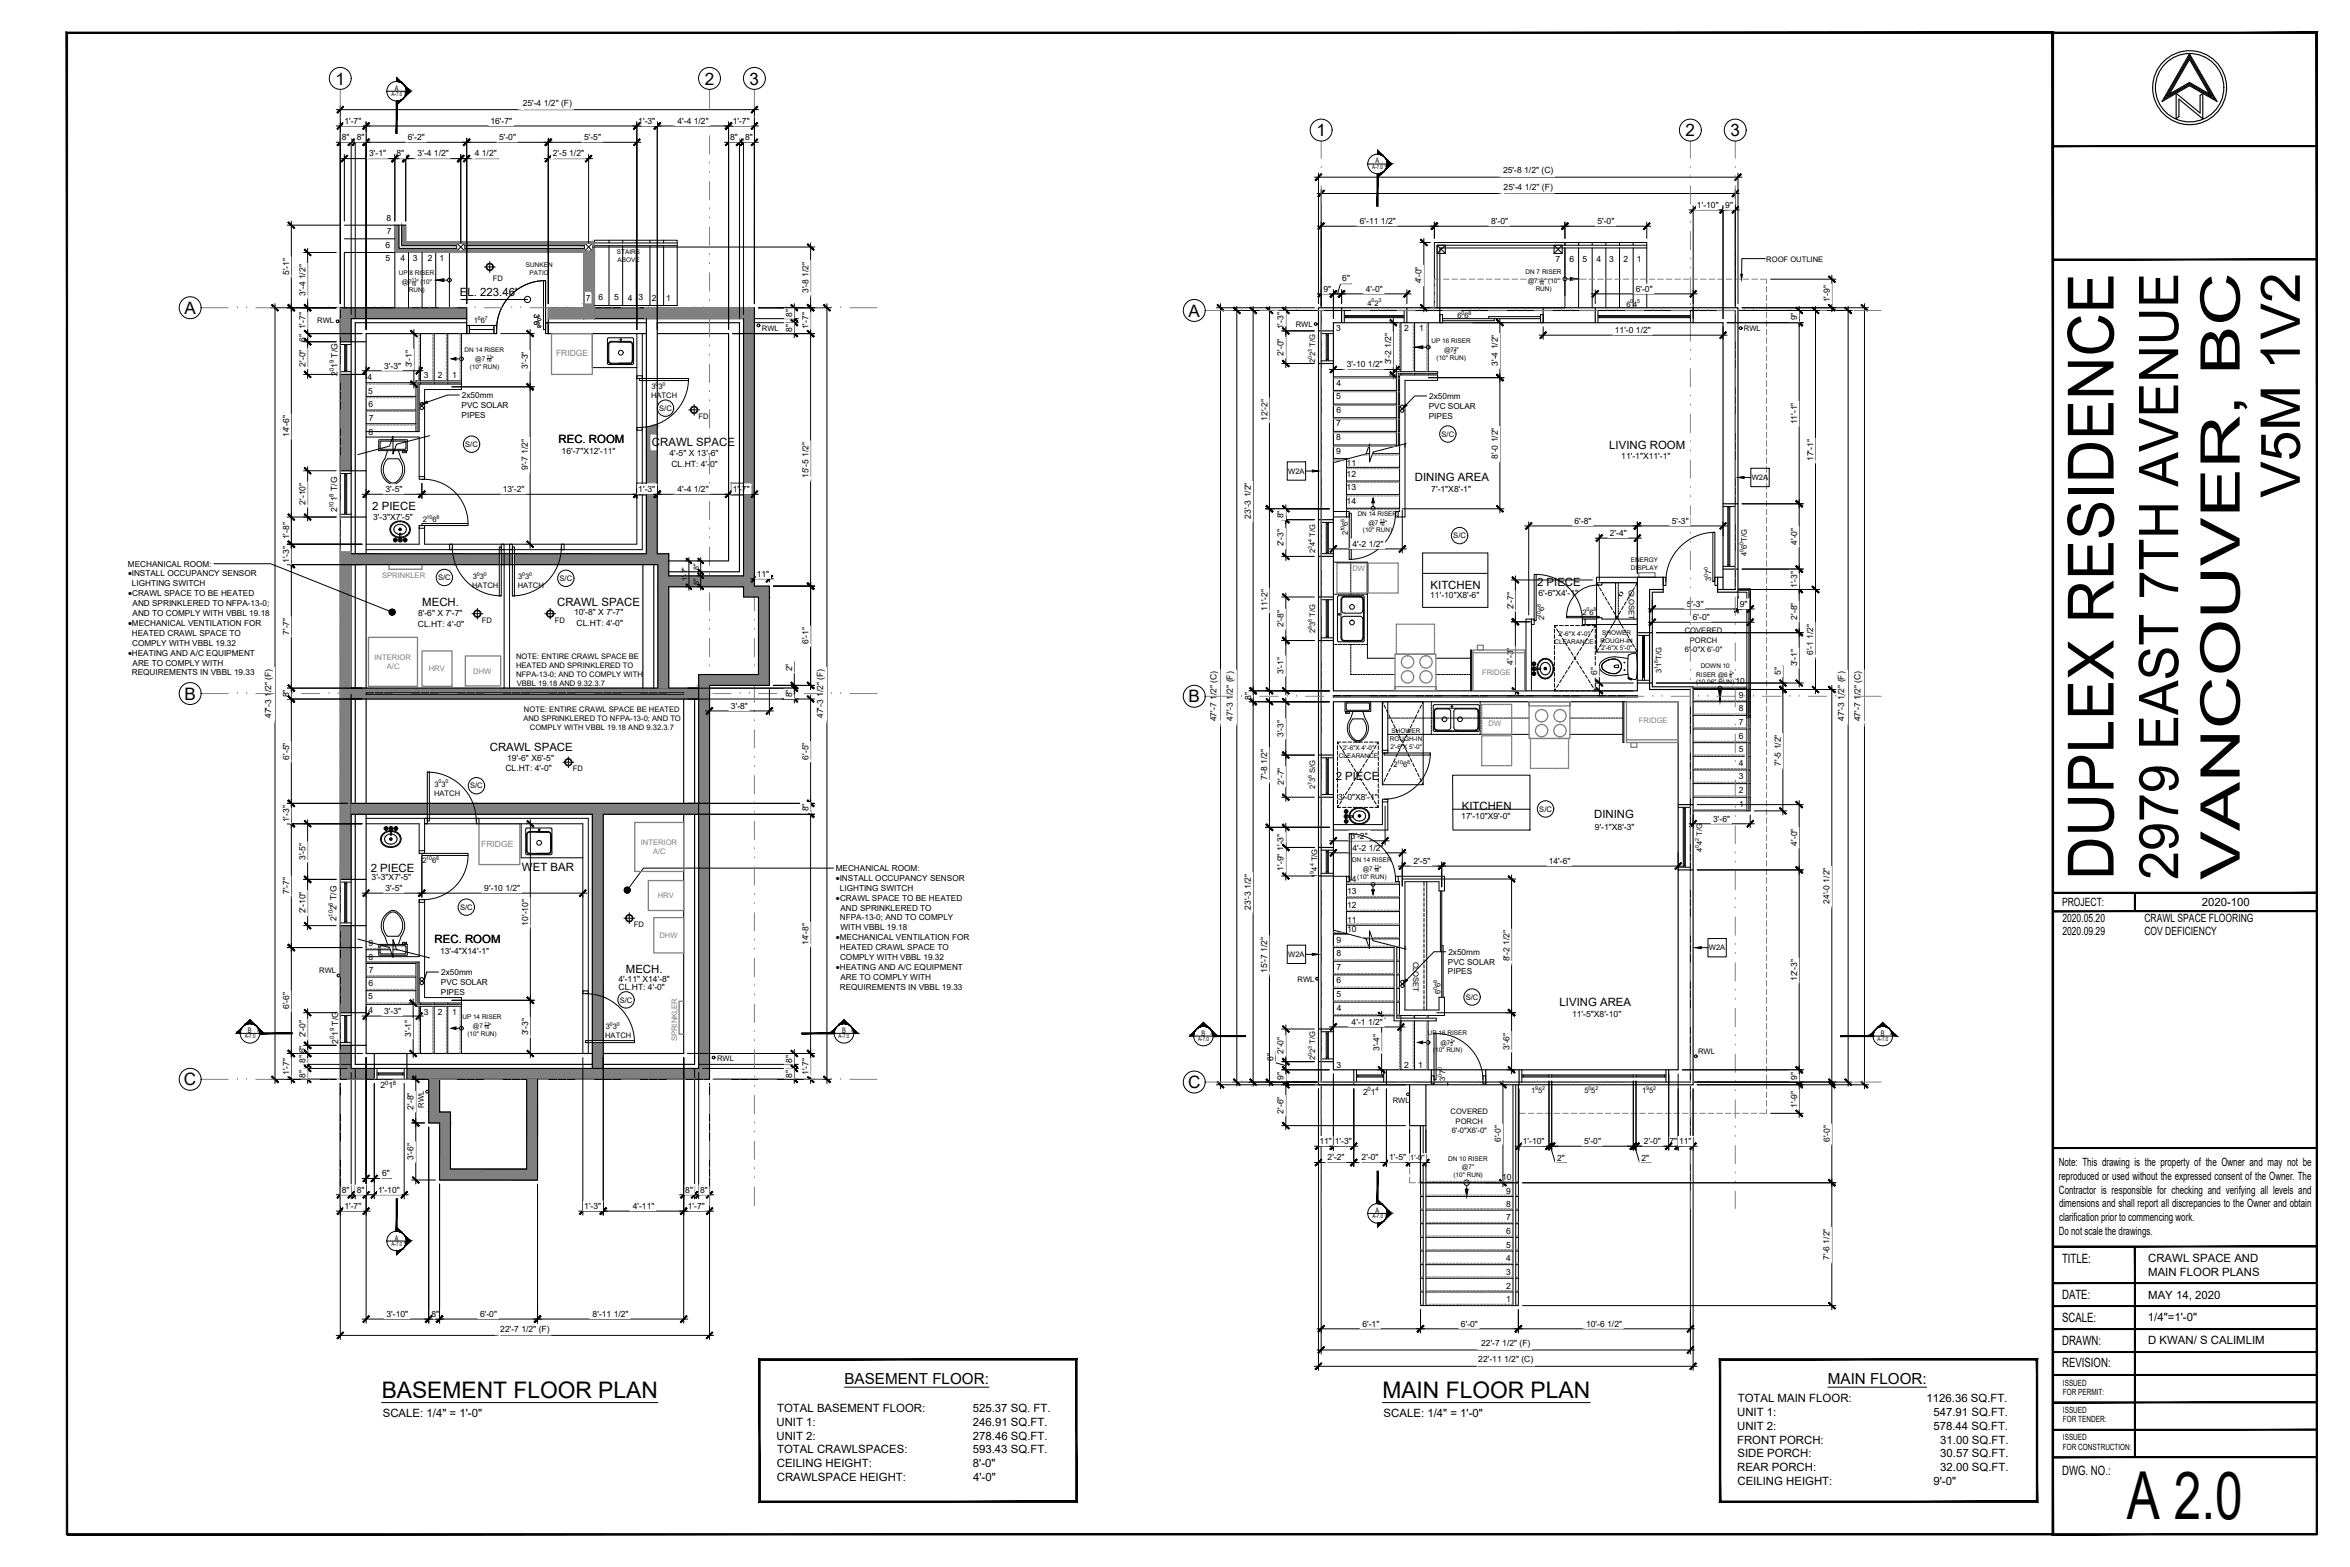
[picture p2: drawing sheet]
<svg xmlns="http://www.w3.org/2000/svg" width="914mm" height="610mm" viewBox="0 0 914 610" stroke-linecap="round" stroke-linejoin="round" font-family="sans-serif">
<defs><g id="words">
<text font-size="25.7" x="827.6" y="591.1">A 2.0</text>
<text font-size="24.8" x="822.4" y="342.3" transform="rotate(-90 822.4 342.3)">DUPLEX RESIDENCE</text>
<g font-size="21.3">
<text x="894.9" y="193.6" transform="rotate(-90 894.9 193.6)">V5M 1V2</text>
<text x="847.5" y="342.3" transform="rotate(-90 847.5 342.3)">2979 EAST 7TH AVENUE</text>
<text x="871.5" y="342.3" transform="rotate(-90 871.5 342.3)">VANCOUVER, BC</text>
</g>
<g font-size="8.9">
<text x="148.5" y="543.8">BASEMENT FLOOR PLAN</text>
<text x="537.9" y="543.8">MAIN FLOOR PLAN</text>
</g>
<g font-size="6.7">
<text x="130.5" y="32.9">1</text>
<text x="274.2" y="32.9">2</text>
<text x="291.7" y="32.9">3</text>
<text x="512.2" y="53">1</text>
<text x="655.9" y="53">2</text>
<text x="673.4" y="53">3</text>
<text x="71.8" y="122.1">A</text>
<text x="462.5" y="123.2">A</text>
<text x="71.8" y="272.2">B</text>
<text x="462.5" y="273.2">B</text>
<text x="71.6" y="422.3">C</text>
<text x="462.3" y="423.3">C</text>
</g>
<g font-size="5.9">
<text x="328.6" y="538.4">BASEMENT FLOOR:</text>
<text x="711.2" y="538.4">MAIN FLOOR:</text>
</g>
<g font-size="5">
<text x="802.4" y="491.2">TITLE:</text>
<text x="802.4" y="505.2">DATE:</text>
<text x="802.4" y="514.1">SCALE:</text>
<text x="802.4" y="523.1">DRAWN:</text>
<text x="802.4" y="532">REVISION:</text>
<text x="802.4" y="573.6">DWG. NO.:</text>
</g>
<g font-size="4.4">
<text x="179" y="115">EL. 223.46'</text>
<text x="217.3" y="172.3">REC. ROOM</text>
<text x="253.7" y="173.7">CRAWL SPACE</text>
<text x="626.2" y="174.7">LIVING ROOM</text>
<text x="550.5" y="187">DINING AREA</text>
<text x="144.9" y="198.2">2 PIECE</text>
<text x="556.6" y="229.1">KITCHEN</text>
<text x="598.1" y="228.1">2 PIECE</text>
<text x="164.3" y="235.8">MECH.</text>
<text x="216.8" y="235.8">CRAWL SPACE</text>
<text x="190.6" y="292">CRAWL SPACE</text>
<text x="519.7" y="303.6">2 PIECE</text>
<text x="568.8" y="315">KITCHEN</text>
<text x="620.3" y="318.2">DINING</text>
<text x="144.3" y="339.3">2 PIECE</text>
<text x="203.1" y="338.9">WET BAR</text>
<text x="802.4" y="352.4">PROJECT:</text>
<text x="856.7" y="352.5">2020-100</text>
<text x="802.5" y="358.7">2020.05.20</text>
<text x="834.4" y="358.7">CRAWL SPACE FLOORING</text>
<text x="802.5" y="363.6">2020.09.29</text>
<text x="834.4" y="363.6">COV DEFICIENCY</text>
<text x="169.1" y="366.8">REC. ROOM</text>
<text x="243.5" y="378.4">MECH.</text>
<text x="606.9" y="391.5">LIVING AREA</text>
<text x="801.1" y="453.6">Note: This drawing is the property of the Owner and may not be</text>
<text x="801.1" y="459">reproduced or used without the expressed consent of the Owner. The</text>
<text x="801.2" y="464.3">Contractor is responsible for checking and verifying all levels and</text>
<text x="801.2" y="469.7">dimensions and shall report all discrepancies to the Owner and obtain</text>
<text x="801.2" y="475">clarification prior to commencing work.</text>
<text x="801.1" y="480.3">Do not scale the drawings.</text>
<text x="835.9" y="491">CRAWL SPACE AND</text>
<text x="835.9" y="496.4">MAIN FLOOR PLANS</text>
<text x="835.9" y="505.5">MAY 14, 2020</text>
<text x="835.8" y="514">1/4&quot;=1'-0&quot;</text>
<text x="835.9" y="522.9">D KWAN/ S CALIMLIM</text>
<text x="676.2" y="545.6">TOTAL MAIN FLOOR:</text>
<text x="749.6" y="545.6">1126.36 SQ.FT.</text>
<text x="149" y="551.3">SCALE: 1/4&quot; = 1'-0&quot;</text>
<text x="302.4" y="549.4">TOTAL BASEMENT FLOOR:</text>
<text x="378.5" y="549.4">525.37 SQ. FT.</text>
<text x="538.4" y="551.3">SCALE: 1/4&quot; = 1'-0&quot;</text>
<text x="675.9" y="551">UNIT 1:</text>
<text x="752.3" y="551">547.91 SQ.FT.</text>
<text x="302.1" y="554.7">UNIT 1:</text>
<text x="378.6" y="554.7">246.91 SQ.FT.</text>
<text x="675.9" y="556.3">UNIT 2:</text>
<text x="752.3" y="556.3">578.44 SQ.FT.</text>
<text x="302.1" y="560.1">UNIT 2:</text>
<text x="378.6" y="560.1">278.46 SQ.FT.</text>
<text x="675.9" y="561.6">FRONT PORCH:</text>
<text x="754.9" y="561.6">31.00 SQ.FT.</text>
<text x="302.4" y="565.4">TOTAL CRAWLSPACES:</text>
<text x="378.5" y="565.4">593.43 SQ.FT.</text>
<text x="676.1" y="567">SIDE PORCH:</text>
<text x="754.9" y="567">30.57 SQ.FT.</text>
<text x="302.3" y="570.8">CEILING HEIGHT:</text>
<text x="378.5" y="570.8">8'-0&quot;</text>
<text x="675.9" y="572.4">REAR PORCH:</text>
<text x="754.9" y="572.4">32.00 SQ.FT.</text>
<text x="302.3" y="576.1">CRAWLSPACE HEIGHT:</text>
<text x="378.6" y="576.1">4'-0&quot;</text>
<text x="676" y="577.7">CEILING HEIGHT:</text>
<text x="752.3" y="577.7">9'-0&quot;</text>
</g>
<g font-size="3.4">
<text x="49.8" y="224.2">·INSTALL OCCUPANCY SENSOR</text>
<text x="49.8" y="232">·CRAWL SPACE TO BE HEATED</text>
<text x="49.8" y="243.5">·MECHANICAL VENTILATION FOR</text>
<text x="49.8" y="255">·HEATING AND A/C EQUIPMENT</text>
<text x="325.3" y="342.7">·INSTALL OCCUPANCY SENSOR</text>
<text x="325.3" y="350.4">·CRAWL SPACE TO BE HEATED</text>
<text x="325.3" y="365.7">·MECHANICAL VENTILATION FOR</text>
<text x="325.3" y="377.3">·HEATING AND A/C EQUIPMENT</text>
</g>
<g font-size="3.3">
<text x="203.4" y="41.1">25'-4 1/2&quot; (F)</text>
<text x="134" y="48.2">1'-7&quot;</text>
<text x="190.8" y="48.2">16'-7&quot;</text>
<text x="248.4" y="48.2">1'-3&quot;</text>
<text x="263.6" y="48.2">4'-4 1/2&quot;</text>
<text x="285.1" y="48.2">1'-7&quot;</text>
<text x="133" y="54.5">8&quot;</text>
<text x="138.8" y="54.5">8&quot;</text>
<text x="158.7" y="54.5">6'-2&quot;</text>
<text x="194.2" y="54.5">5'-0&quot;</text>
<text x="227.3" y="54.5">5'-5&quot;</text>
<text x="284.1" y="54.5">8&quot;</text>
<text x="289.9" y="54.5">8&quot;</text>
<text x="143.7" y="60.9">3'-1&quot;</text>
<text x="154.2" y="60.9">8&quot;</text>
<text x="162.5" y="60.8">3'-4 1/2&quot;</text>
<text x="184.7" y="60.9">4 1/2&quot;</text>
<text x="215.1" y="60.9">2'-5 1/2&quot;</text>
<text x="584.9" y="67.4">25'-8 1/2&quot; (C)</text>
<text x="585.1" y="73.8">25'-4 1/2&quot; (F)</text>
<text x="660.3" y="80.8">1'-10&quot;</text>
<text x="671.3" y="80.8">9&quot;</text>
<text x="150.4" y="86.1">8</text>
<text x="529.1" y="87.1">6'-11 1/2&quot;</text>
<text x="580.2" y="87.2">8'-0&quot;</text>
<text x="621.5" y="87.2">5'-0&quot;</text>
<text x="150.6" y="91.1">7</text>
<text x="150" y="101.6">5</text>
<text x="150.1" y="96.4">6</text>
<text x="155.9" y="101.5">4</text>
<text x="160.6" y="101.6">3</text>
<text x="166.4" y="101.5">2</text>
<text x="171" y="101.6">1</text>
<text x="605.3" y="102">7</text>
<text x="610.8" y="101.9">6</text>
<text x="615.8" y="101.9">5</text>
<text x="621.2" y="102">4</text>
<text x="626.1" y="101.9">3</text>
<text x="631.7" y="102">2</text>
<text x="636.9" y="102">1</text>
<text x="112.5" y="107" transform="rotate(-90 112.5 107)">5'-1&quot;</text>
<text x="314.6" y="114" transform="rotate(-90 314.6 114)">3'-8 1/2&quot;</text>
<text x="514.9" y="113.5">9&quot;</text>
<text x="522.3" y="109.5">6&quot;</text>
<text x="531.5" y="113.5">4'-0&quot;</text>
<text x="553.2" y="110.3" transform="rotate(-90 553.2 110.3)">4'-0&quot;</text>
<text x="636.5" y="113.5">6'-0&quot;</text>
<text x="118.8" y="115" transform="rotate(-90 118.8 115)">3'-4 1/2&quot;</text>
<text x="227.9" y="116.9">7</text>
<text x="232.9" y="116.9">6</text>
<text x="238.9" y="116.9">5</text>
<text x="244.3" y="116.9">4</text>
<text x="248.5" y="116.9">3</text>
<text x="253.7" y="116.9">2</text>
<text x="259.2" y="116.9">1</text>
<text x="711.9" y="117.6" transform="rotate(-90 711.9 117.6)">1'-9&quot;</text>
<text x="308.2" y="123.3" transform="rotate(-90 308.2 123.3)">8&quot;</text>
<text x="699.2" y="124.7" transform="rotate(-90 699.2 124.7)">9&quot;</text>
<text x="118.9" y="128.2" transform="rotate(-90 118.9 128.2)">1'-7&quot;</text>
<text x="308.2" y="129.2" transform="rotate(-90 308.2 129.2)">8&quot;</text>
<text x="314.6" y="128.2" transform="rotate(-90 314.6 128.2)">1'-7&quot;</text>
<text x="499.5" y="128.2" transform="rotate(-90 499.5 128.2)">1'-3&quot;</text>
<text x="520" y="128.6">3</text>
<text x="546.4" y="128.6">2</text>
<text x="552.3" y="128.6">1</text>
<text x="628.3" y="129.5">11'-0 1/2&quot;</text>
<text x="118.9" y="132.9" transform="rotate(-90 118.9 132.9)">6&quot;</text>
<text x="118.9" y="142.6" transform="rotate(-90 118.9 142.6)">2'-0&quot;</text>
<text x="131.3" y="143.1" transform="rotate(-90 131.3 143.1)">1 T/G</text>
<text x="149.5" y="143.4">3'-3&quot;</text>
<text x="160.2" y="142.9" transform="rotate(-90 160.2 142.9)">3'-1&quot;</text>
<text x="205.4" y="143.4" transform="rotate(-90 205.4 143.4)">3'-3&quot;</text>
<text x="499.5" y="138.4" transform="rotate(-90 499.5 138.4)">2'-0&quot;</text>
<text x="524.1" y="142.9">3'-10 1/2&quot;</text>
<text x="541.3" y="141.8" transform="rotate(-90 541.3 141.8)">3'-2 1/2&quot;</text>
<text x="582.8" y="142.3" transform="rotate(-90 582.8 142.3)">3'-4 1/2&quot;</text>
<text x="131.3" y="146.2" transform="rotate(-90 131.3 146.2)">2</text>
<text x="143" y="147.9">4</text>
<text x="165" y="147.2">3</text>
<text x="170.3" y="147.2">2</text>
<text x="176" y="147.2">1</text>
<text x="520.1" y="150">4</text>
<text x="143.3" y="153.3">5</text>
<text x="520" y="155.3">5</text>
<text x="143.4" y="158.4">6</text>
<text x="520" y="160.6">6</text>
<text x="143.5" y="163.7">7</text>
<text x="493.2" y="163.7" transform="rotate(-90 493.2 163.7)">12'-2&quot;</text>
<text x="519.9" y="165.9">7</text>
<text x="699.3" y="165.1" transform="rotate(-90 699.3 165.1)">11'-1&quot;</text>
<text x="112.5" y="170.1" transform="rotate(-90 112.5 170.1)">14'-6&quot;</text>
<text x="143.3" y="169">8</text>
<text x="520" y="171.2">8</text>
<text x="218.5" y="176.5">16'-7&quot;X12'-11&quot;</text>
<text x="260.5" y="177.3">4'-5&quot; X 13'-6&quot;</text>
<text x="520" y="176.5">9</text>
<text x="582.8" y="178.5" transform="rotate(-90 582.8 178.5)">8'-0 1/2&quot;</text>
<text x="630.9" y="178.5">11'-1&quot;X11'-1&quot;</text>
<text x="705.6" y="179.4" transform="rotate(-90 705.6 179.4)">17'-1&quot;</text>
<text x="205.4" y="182.9" transform="rotate(-90 205.4 182.9)">9'-7 1/2&quot;</text>
<text x="261.3" y="181.5">CL.HT: 4'-0&quot;</text>
<text x="524" y="185.5">12</text>
<text x="524" y="181.2">11</text>
<text x="150" y="191.4">3'-5&quot;</text>
<text x="195.7" y="191.4">13'-2&quot;</text>
<text x="248.4" y="191.4">1'-3&quot;</text>
<text x="263.6" y="191.4">4'-4 1/2&quot;</text>
<text x="285.1" y="191.5">1'-7&quot;</text>
<text x="314.6" y="186" transform="rotate(-90 314.6 186)">15'-5 1/2&quot;</text>
<text x="524" y="190.8">13</text>
<text x="556.9" y="191.3">7'-1&quot;X8'-1&quot;</text>
<text x="118.9" y="196.3" transform="rotate(-90 118.9 196.3)">2'-10&quot;</text>
<text x="131.2" y="195" transform="rotate(-90 131.2 195)">1 T/G</text>
<text x="524" y="196.1">14</text>
<text x="131.2" y="199.2" transform="rotate(-90 131.2 199.2)">2</text>
<text x="145.2" y="202.3">3'-3&quot;X7'-5&quot;</text>
<text x="486.8" y="201.7" transform="rotate(-90 486.8 201.7)">23'-3 1/2&quot;</text>
<text x="499.5" y="201.7" transform="rotate(-90 499.5 201.7)">8&quot;</text>
<text x="612.7" y="203.8">6'-8&quot;</text>
<text x="650.5" y="203.8">5'-3&quot;</text>
<text x="112.5" y="209.9" transform="rotate(-90 112.5 209.9)">1'-8&quot;</text>
<text x="626.4" y="208.5">2'-4&quot;</text>
<text x="499.5" y="212.6" transform="rotate(-90 499.5 212.6)">2'-3&quot;</text>
<text x="526.2" y="212.7">4'-2 1/2&quot;</text>
<text x="699.2" y="211.9" transform="rotate(-90 699.2 211.9)">4'-0&quot;</text>
<text x="112.5" y="219.1" transform="rotate(-90 112.5 219.1)">1'-3&quot;</text>
<text x="294.5" y="224.4">11&quot;</text>
<text x="556.5" y="232.7">11'-10&quot;X8'-6&quot;</text>
<text x="598.6" y="231.7">6'-6&quot;X4'-1&quot;</text>
<text x="699.2" y="228.8" transform="rotate(-90 699.2 228.8)">1'-3&quot;</text>
<text x="162.7" y="239.7">8'-6&quot; X 7'-7&quot;</text>
<text x="223.4" y="239.4">10'-8&quot; X 7'-7&quot;</text>
<text x="493.2" y="237.7" transform="rotate(-90 493.2 237.7)">11'-2&quot;</text>
<text x="588.9" y="237.1" transform="rotate(-90 588.9 237.1)">2'-7&quot;</text>
<text x="656.3" y="236.1">5'-3&quot;</text>
<text x="677" y="236.1">9&quot;</text>
<text x="162.6" y="243.9">CL.HT: 4'-0&quot;</text>
<text x="224.4" y="243.6">CL.HT: 4'-0&quot;</text>
<text x="499.5" y="244" transform="rotate(-90 499.5 244)">2'-8&quot;</text>
<text x="658.7" y="241.2">6'-0&quot;</text>
<text x="699.2" y="241" transform="rotate(-90 699.2 241)">2'-8&quot;</text>
<text x="112.6" y="247" transform="rotate(-90 112.6 247)">7'-7&quot;</text>
<text x="314.6" y="250.6" transform="rotate(-90 314.6 250.6)">6'-1&quot;</text>
<text x="705.6" y="254.9" transform="rotate(-90 705.6 254.9)">6'-1 1/2&quot;</text>
<text x="308.3" y="261.2" transform="rotate(-90 308.3 261.2)">2&quot;</text>
<text x="499.5" y="262.3" transform="rotate(-90 499.5 262.3)">3'-1&quot;</text>
<text x="588.8" y="258.6" transform="rotate(-90 588.8 258.6)">4'-3&quot;</text>
<text x="621.5" y="262.7" transform="rotate(-90 621.5 262.7)">6&quot;</text>
<text x="692.9" y="262.7" transform="rotate(-90 692.9 262.7)">5&quot;</text>
<text x="699.2" y="259.2" transform="rotate(-90 699.2 259.2)">3'-1&quot;</text>
<text x="675.2" y="266.1">10</text>
<text x="112.5" y="271.3" transform="rotate(-90 112.5 271.3)">8&quot;</text>
<text x="284.4" y="275.7">3'-8&quot;</text>
<text x="308.2" y="271.3" transform="rotate(-90 308.2 271.3)">8&quot;</text>
<text x="486.8" y="272.4" transform="rotate(-90 486.8 272.4)">8&quot;</text>
<text x="676.6" y="271.4">9</text>
<text x="105.5" y="279.4" transform="rotate(-90 105.5 279.4)">47'-3 1/2&quot; (F)</text>
<text x="320.3" y="279.4" transform="rotate(-90 320.3 279.4)">47'-3 1/2&quot; (F)</text>
<text x="473.4" y="280.6" transform="rotate(-90 473.4 280.6)">47'-7 1/2&quot; (C)</text>
<text x="479.7" y="280.4" transform="rotate(-90 479.7 280.4)">47'-3 1/2&quot; (F)</text>
<text x="676.6" y="276.7">8</text>
<text x="676.6" y="282">7</text>
<text x="717.6" y="280.4" transform="rotate(-90 717.6 280.4)">47'-3 1/2&quot; (F)</text>
<text x="724" y="280.6" transform="rotate(-90 724 280.6)">47'-7 1/2&quot; (C)</text>
<text x="499.5" y="286.7" transform="rotate(-90 499.5 286.7)">3'-3&quot;</text>
<text x="676.6" y="287.3">6</text>
<text x="676.6" y="292.6">5</text>
<text x="112.5" y="295.5" transform="rotate(-90 112.5 295.5)">6'-5&quot;</text>
<text x="196.7" y="299.8">CL.HT: 4'-0&quot;</text>
<text x="197.4" y="295.9">19'-6&quot; X6'-5&quot;</text>
<text x="314.6" y="295.5" transform="rotate(-90 314.6 295.5)">6'-5&quot;</text>
<text x="676.6" y="297.9">4</text>
<text x="692.9" y="297.9" transform="rotate(-90 692.9 297.9)">7'-5 1/2&quot;</text>
<text x="493.1" y="303.5" transform="rotate(-90 493.1 303.5)">7'-8 1/2&quot;</text>
<text x="499.5" y="305.2" transform="rotate(-90 499.5 305.2)">2'-7&quot;</text>
<text x="676.6" y="303.2">3</text>
<text x="520.7" y="311.1">3'-0&quot;X8'-1&quot;</text>
<text x="676.6" y="308.5">2</text>
<text x="314.6" y="315.7" transform="rotate(-90 314.6 315.7)">8&quot;</text>
<text x="676.7" y="313.8">1</text>
<text x="112.5" y="319.9" transform="rotate(-90 112.5 319.9)">1'-3&quot;</text>
<text x="568.6" y="318.6">17'-10&quot;X9'-0&quot;</text>
<text x="620.6" y="323">9'-1&quot;X8'-3&quot;</text>
<text x="666.6" y="319.6">3'-6&quot;</text>
<text x="525.6" y="326.2">3'-2&quot;</text>
<text x="699.2" y="329" transform="rotate(-90 699.2 329)">4'-0&quot;</text>
<text x="118.9" y="334.6" transform="rotate(-90 118.9 334.6)">3'-5&quot;</text>
<text x="499.5" y="331" transform="rotate(-90 499.5 331)">1'-3&quot;</text>
<text x="526.2" y="330.9">4'-2 1/2&quot;</text>
<text x="499.5" y="338.7" transform="rotate(-90 499.5 338.7)">1'-9&quot;</text>
<text x="550" y="336.1">2'-5&quot;</text>
<text x="602.6" y="336.1">14'-6&quot;</text>
<text x="112.6" y="347.9" transform="rotate(-90 112.6 347.9)">7'-7&quot;</text>
<text x="144.6" y="342.4">3'-3&quot;X7'-5&quot;</text>
<text x="150" y="346.6">3'-5&quot;</text>
<text x="188.5" y="346.6">9'-10 1/2&quot;</text>
<text x="524.1" y="343.2">14</text>
<text x="524.1" y="347.9">13</text>
<text x="486.8" y="354" transform="rotate(-90 486.8 354)">23'-3 1/2&quot;</text>
<text x="524.1" y="353.3">12</text>
<text x="711.9" y="351.6" transform="rotate(-90 711.9 351.6)">24'-0 1/2&quot;</text>
<text x="118.9" y="355.3" transform="rotate(-90 118.9 355.3)">2'-10&quot;</text>
<text x="130.9" y="358.2" transform="rotate(-90 130.9 358.2)">2</text>
<text x="130.9" y="354" transform="rotate(-90 130.9 354)">2 T/G</text>
<text x="524.1" y="358.9">11</text>
<text x="205.5" y="360.1" transform="rotate(-90 205.5 360.1)">10'-10&quot;</text>
<text x="524.1" y="362.7">10</text>
<text x="143.3" y="368.2">9</text>
<text x="171.2" y="371.1">13'-4&quot;X14'-1&quot;</text>
<text x="314.6" y="367.7" transform="rotate(-90 314.6 367.7)">14'-8&quot;</text>
<text x="520.1" y="366.8">9</text>
<text x="143.3" y="373.5">8</text>
<text x="520.1" y="377.4">7</text>
<text x="520.1" y="372.1">8</text>
<text x="587.3" y="374" transform="rotate(-90 587.3 374)">8'-2 1/2&quot;</text>
<text x="143.4" y="383.7">6</text>
<text x="143.5" y="378.5">7</text>
<text x="240.6" y="381.8">4'-11&quot; X14'-8&quot;</text>
<text x="493.1" y="378.5" transform="rotate(-90 493.1 378.5)">15'-7 1/2&quot;</text>
<text x="520.1" y="382.5">6</text>
<text x="699.2" y="381.6" transform="rotate(-90 699.2 381.6)">12'-3&quot;</text>
<text x="143.3" y="388.5">5</text>
<text x="240.7" y="385.2">CL.HT: 4'-0&quot;</text>
<text x="520.1" y="388">5</text>
<text x="112.5" y="392.5" transform="rotate(-90 112.5 392.5)">6'-6&quot;</text>
<text x="143.4" y="394.2">4</text>
<text x="149.5" y="394.4">3'-3&quot;</text>
<text x="165" y="394.8">3</text>
<text x="170.3" y="394.8">2</text>
<text x="176" y="394.8">1</text>
<text x="520.2" y="393.2">4</text>
<text x="611.7" y="395.6">11'-5&quot;X8'-10&quot;</text>
<text x="525.9" y="398.7">4'-1 1/2&quot;</text>
<text x="118.9" y="403.6" transform="rotate(-90 118.9 403.6)">2'-0&quot;</text>
<text x="131.5" y="406" transform="rotate(-90 131.5 406)">2</text>
<text x="131.5" y="403" transform="rotate(-90 131.5 403)">1 T/G</text>
<text x="159.9" y="403.3" transform="rotate(-90 159.9 403.3)">3'-1&quot;</text>
<text x="205.5" y="402.8" transform="rotate(-90 205.5 402.8)">3'-3&quot;</text>
<text x="118.9" y="413.5" transform="rotate(-90 118.9 413.5)">8&quot;</text>
<text x="118.9" y="409.8" transform="rotate(-90 118.9 409.8)">6&quot;</text>
<text x="308.2" y="413.5" transform="rotate(-90 308.2 413.5)">8&quot;</text>
<text x="495.5" y="412.7" transform="rotate(-90 495.5 412.7)">6&quot;</text>
<text x="499.5" y="409.9" transform="rotate(-90 499.5 409.9)">2'-0&quot;</text>
<text x="536.8" y="408.9" transform="rotate(-90 536.8 408.9)">3'-4&quot;</text>
<text x="587.3" y="408.4" transform="rotate(-90 587.3 408.4)">3'-6&quot;</text>
<text x="112.6" y="418.3" transform="rotate(-90 112.6 418.3)">1'-7&quot;</text>
<text x="118.9" y="419.3" transform="rotate(-90 118.9 419.3)">8&quot;</text>
<text x="308.2" y="419.3" transform="rotate(-90 308.2 419.3)">8&quot;</text>
<text x="314.6" y="418.3" transform="rotate(-90 314.6 418.3)">1'-7&quot;</text>
<text x="520.1" y="415.3">3</text>
<text x="546.3" y="415.4">2</text>
<text x="551.8" y="415.4">1</text>
<text x="148.1" y="423.4">2</text>
<text x="151.1" y="423.4">1</text>
<text x="499.5" y="420.2" transform="rotate(-90 499.5 420.2)">9&quot;</text>
<text x="530.4" y="425.8">2</text>
<text x="533.4" y="425.8">1</text>
<text x="699.2" y="420.1" transform="rotate(-90 699.2 420.1)">9&quot;</text>
<text x="161" y="431.7" transform="rotate(-90 161 431.7)">2'-8&quot;</text>
<text x="699.2" y="431" transform="rotate(-90 699.2 431)">1'-9&quot;</text>
<text x="499.5" y="433.2" transform="rotate(-90 499.5 433.2)">2'-6&quot;</text>
<text x="513.4" y="445.1">11&quot;</text>
<text x="519.4" y="445.1">1'-3&quot;</text>
<text x="584" y="444.4" transform="rotate(-90 584 444.4)">6'-0&quot;</text>
<text x="592.6" y="445.1">1'-10&quot;</text>
<text x="616.4" y="445.1">5'-0&quot;</text>
<text x="639.7" y="445.1">2'-0&quot;</text>
<text x="649.6" y="445.1">7&quot;</text>
<text x="653.4" y="445.1">11&quot;</text>
<text x="711.9" y="444.4" transform="rotate(-90 711.9 444.4)">6'-0&quot;</text>
<text x="160.9" y="451.2" transform="rotate(-90 160.9 451.2)">3'-6&quot;</text>
<text x="516.6" y="451.4">2'-2&quot;</text>
<text x="529.8" y="451.4">2'-0&quot;</text>
<text x="540.6" y="451.4">1'-5&quot;</text>
<text x="605.9" y="451.5">2&quot;</text>
<text x="638.7" y="451.5">2&quot;</text>
<text x="148.7" y="457.6">6&quot;</text>
<text x="584.5" y="459.1">10</text>
<text x="133" y="464">8&quot;</text>
<text x="138.8" y="464">8&quot;</text>
<text x="147.1" y="464">1'-10&quot;</text>
<text x="266.6" y="464">8&quot;</text>
<text x="272.5" y="464">8&quot;</text>
<text x="586.1" y="464.4">9</text>
<text x="134" y="470.4">1'-7&quot;</text>
<text x="227.3" y="470.3">1'-3&quot;</text>
<text x="246.2" y="470.4">4'-11&quot;</text>
<text x="267.6" y="470.4">1'-7&quot;</text>
<text x="586.1" y="469.4">8</text>
<text x="586.1" y="474.7">7</text>
<text x="586.1" y="480.1">6</text>
<text x="586.1" y="485.4">5</text>
<text x="586.1" y="490.7">4</text>
<text x="711.9" y="490.1" transform="rotate(-90 711.9 490.1)">7'-6 1/2&quot;</text>
<text x="586.1" y="496">3</text>
<text x="586.1" y="501.4">2</text>
<text x="586.1" y="506.7">1</text>
<text x="150.4" y="512.3">3'-10&quot;</text>
<text x="167.9" y="512.3">8&quot;</text>
<text x="186.8" y="512.3">6'-0&quot;</text>
<text x="230.6" y="512.3">8'-11 1/2&quot;</text>
<text x="194.7" y="518">22'-7 1/2&quot; (F)</text>
<text x="530.1" y="516.1">6'-1&quot;</text>
<text x="568.5" y="516.1">6'-0&quot;</text>
<text x="617.2" y="516.1">10'-6 1/2&quot;</text>
<text x="576.3" y="523.7">22'-7 1/2&quot; (F)</text>
<text x="575.2" y="530">22'-11 1/2&quot; (C)</text>
<text x="802.7" y="539">ISSUED</text>
<text x="802.7" y="542.7">FOR PERMIT:</text>
<text x="802.7" y="549.7">ISSUED</text>
<text x="802.7" y="553.3">FOR TENDER:</text>
<text x="802.7" y="564">FOR CONSTRUCTION:</text>
<text x="802.7" y="560.4">ISSUED</text>
</g>
<g font-size="3.3" fill="#808080">
<text x="216.4" y="138.6">FRIDGE</text>
<text x="187.2" y="329.7">FRIDGE</text>
</g>
<g font-size="3.2">
<text x="179.8" y="154.8">2x50mm</text>
<text x="556.1" y="155.2">2x50mm</text>
<text x="179.6" y="158.7">PVC SOLAR</text>
<text x="556" y="159">PVC SOLAR</text>
<text x="179.6" y="162.5">PIPES</text>
<text x="556" y="162.9">PIPES</text>
<text x="49.7" y="220.4">MECHANICAL ROOM:</text>
<text x="51.3" y="228.1">LIGHTING SWITCH</text>
<text x="51.6" y="235.8">AND SPRINKLERED TO NFPA-13-0;</text>
<text x="51.6" y="239.7">AND TO COMPLY WITH VBBL 19.18</text>
<text x="51.3" y="247.3">HEATED CRAWL SPACE TO</text>
<text x="51.4" y="251.2">COMPLY WITH VBBL 19.32</text>
<text x="51.3" y="262.7">REQUIREMENTS IN VBBL 19.33</text>
<text x="51.6" y="258.9">ARE TO COMPLY WITH</text>
<text x="325.2" y="338.8">MECHANICAL ROOM:</text>
<text x="326.8" y="346.5">LIGHTING SWITCH</text>
<text x="326.8" y="358.1">NFPA-13-0; AND TO COMPLY</text>
<text x="327" y="354.2">AND SPRINKLERED TO</text>
<text x="327" y="361.9">WITH VBBL 19.18</text>
<text x="326.8" y="369.6">HEATED CRAWL SPACE TO</text>
<text x="563.6" y="371.4">2x50mm</text>
<text x="326.9" y="373.4">COMPLY WITH VBBL 19.32</text>
<text x="563.4" y="375.2">PVC SOLAR</text>
<text x="171.5" y="383.1">PVC SOLAR</text>
<text x="171.7" y="379.3">2x50mm</text>
<text x="327" y="381.1">ARE TO COMPLY WITH</text>
<text x="563.4" y="379.1">PIPES</text>
<text x="171.5" y="387">PIPES</text>
<text x="326.8" y="385">REQUIREMENTS IN VBBL 19.33</text>
</g>
<g font-size="3">
<text x="687.3" y="101.7">ROOF OUTLINE</text>
<text x="191.7" y="109.2">FD</text>
<text x="532.1" y="118.9">4</text>
<text x="534.8" y="118.9">2</text>
<text x="632.8" y="119.3">6</text>
<text x="635.5" y="119.3">4</text>
<text x="123.5" y="125.6">RWL</text>
<text x="184.3" y="125.7">1</text>
<text x="187.1" y="125.7">6</text>
<text x="207.8" y="122.1" transform="rotate(90 207.8 122.1)">3</text>
<text x="207.8" y="124.8" transform="rotate(90 207.8 124.8)">6</text>
<text x="567.1" y="123.7">6</text>
<text x="569.8" y="123.7">6</text>
<text x="296.4" y="128.7">RWL</text>
<text x="504.2" y="127.3">RWL</text>
<text x="678.6" y="128.8">RWL</text>
<text x="511.8" y="141.1" transform="rotate(-90 511.8 141.1)">2</text>
<text x="511.8" y="138.4" transform="rotate(-90 511.8 138.4)">2 T/G</text>
<text x="253.3" y="154.9">HATCH</text>
<text x="253.5" y="151.4">3</text>
<text x="256.3" y="151.4">3</text>
<text x="256.5" y="159.9">S/C</text>
<text x="271.9" y="162.9">FD</text>
<text x="181" y="173.9">S/C</text>
<text x="560.9" y="169.9">S/C</text>
<text x="501.3" y="184.3">W2A</text>
<text x="681.6" y="186.8">W2A</text>
<text x="164.6" y="203.2">2</text>
<text x="168.3" y="203.2">6</text>
<text x="524.4" y="208.2" transform="rotate(-90 524.4 208.2)">2</text>
<text x="524.4" y="204.5" transform="rotate(-90 524.4 204.5)">6</text>
<text x="565.5" y="209.4">S/C</text>
<text x="511.8" y="215.2" transform="rotate(-90 511.8 215.2)">2</text>
<text x="511.8" y="212.5" transform="rotate(-90 511.8 212.5)">4 T/G</text>
<text x="679.8" y="213.6" transform="rotate(-90 679.8 213.6)">6 T/G</text>
<text x="679.8" y="216.3" transform="rotate(-90 679.8 216.3)">4</text>
<text x="170.4" y="225.7">S/C</text>
<text x="183.9" y="225.2">3</text>
<text x="186.7" y="225.2">3</text>
<text x="201.7" y="225.2">3</text>
<text x="204.4" y="225.2">3</text>
<text x="217.7" y="226">S/C</text>
<text x="665.8" y="226.2" transform="rotate(-90 665.8 226.2)">3</text>
<text x="665.8" y="223.5" transform="rotate(-90 665.8 223.5)">7</text>
<text x="183.7" y="228.8">HATCH</text>
<text x="201.4" y="228.8">HATCH</text>
<text x="633.8" y="229.4" transform="rotate(90 633.8 229.4)">CLOSET</text>
<text x="600.9" y="237.6" transform="rotate(-90 600.9 237.6)">6</text>
<text x="615.8" y="239.1">2</text>
<text x="618.5" y="239.1">6</text>
<text x="187.5" y="242.2">FD</text>
<text x="215.8" y="242.2">FD</text>
<text x="511.8" y="243.4" transform="rotate(-90 511.8 243.4)">3 T/G</text>
<text x="600.9" y="241.4" transform="rotate(-90 600.9 241.4)">2</text>
<text x="511.8" y="246.2" transform="rotate(-90 511.8 246.2)">2</text>
<text x="655.6" y="246.4">COVERED</text>
<text x="657.5" y="250">PORCH</text>
<text x="200.8" y="256.3">NOTE: ENTIRE CRAWL SPACE BE</text>
<text x="655.6" y="253.6">6'-0&quot;X 6'-0&quot;</text>
<text x="200.8" y="259.8">HEATED AND SPRINKLERED TO</text>
<text x="200.8" y="263.4">NFPA-13-0; AND TO COMPLY WITH</text>
<text x="646.5" y="261.8" transform="rotate(-90 646.5 261.8)">3</text>
<text x="646.5" y="259.5" transform="rotate(-90 646.5 259.5)">1 T/G</text>
<text x="201" y="267">VBBL 19.18 AND 9.32.3.7</text>
<text x="203.7" y="280.5">AND SPRINKLERED TO NFPA-13-0; AND TO</text>
<text x="203.9" y="276.9">NOTE: ENTIRE CRAWL SPACE BE HEATED</text>
<text x="206.2" y="284">COMPLY WITH VBBL 19.18 AND 9.32.3.7</text>
<text x="222.9" y="300">FD</text>
<text x="542.3" y="298.5">2</text>
<text x="546" y="298.5">6</text>
<text x="511.8" y="304.3" transform="rotate(-90 511.8 304.3)">3 S/G</text>
<text x="168.9" y="309.6">HATCH</text>
<text x="169.1" y="306.1">3</text>
<text x="171.8" y="306.1">3</text>
<text x="182.9" y="306.7">S/C</text>
<text x="511.8" y="307" transform="rotate(-90 511.8 307)">2</text>
<text x="598.9" y="315.8">S/C</text>
<text x="662.3" y="328.6" transform="rotate(-90 662.3 328.6)">4 T/G</text>
<text x="164.4" y="335.8">2</text>
<text x="168.1" y="335.8">6</text>
<text x="662.3" y="331.3" transform="rotate(-90 662.3 331.3)">4</text>
<text x="512.5" y="341.4" transform="rotate(-90 512.5 341.4)">1</text>
<text x="512.5" y="338.7" transform="rotate(-90 512.5 338.7)">4 T/G</text>
<text x="179" y="354">S/C</text>
<text x="246.6" y="360.6">FD</text>
<text x="664.9" y="369.7">W2A</text>
<text x="501.3" y="372.3">W2A</text>
<text x="549.8" y="374.1" transform="rotate(90 549.8 374.1)">CLOSET</text>
<text x="124.2" y="378.5">RWL</text>
<text x="504.9" y="382">RWL</text>
<text x="560.6" y="383.9" transform="rotate(-90 560.6 383.9)">6</text>
<text x="560.6" y="386.6" transform="rotate(-90 560.6 386.6)">6</text>
<text x="570.3" y="388.9">S/C</text>
<text x="241.1" y="390">S/C</text>
<text x="235.7" y="400.2">3</text>
<text x="238.4" y="400.2">3</text>
<text x="235.5" y="403.8">HATCH</text>
<text x="279" y="412.8">RWL</text>
<text x="511.8" y="412.3" transform="rotate(-90 511.8 412.3)">2</text>
<text x="511.8" y="409.6" transform="rotate(-90 511.8 409.6)">2 T/G</text>
<text x="660.8" y="410.2">RWL</text>
<text x="562.4" y="417.9" transform="rotate(-90 562.4 417.9)">7</text>
<text x="562.4" y="420.7" transform="rotate(-90 562.4 420.7)">3</text>
<text x="595.8" y="425.2">1</text>
<text x="598.5" y="425.2">5</text>
<text x="616.5" y="425.2">5</text>
<text x="619.2" y="425.2">5</text>
<text x="638.9" y="425.2">1</text>
<text x="641.7" y="425.2">5</text>
<text x="164.9" y="430.9" transform="rotate(-90 164.9 430.9)">RWL</text>
<text x="542" y="429">RWL</text>
<text x="564.4" y="433.5">COVERED</text>
<text x="566.4" y="437.1">PORCH</text>
<text x="564.9" y="440.6">6'-0&quot;X6'-0&quot;</text>
</g>
<g font-size="3" fill="#808080">
<text x="526.3" y="222">DW</text>
<text x="148.7" y="224.7">SPRINKLER</text>
<text x="145.7" y="256.8">INTERIOR</text>
<text x="150.5" y="260.3">A/C</text>
<text x="166.8" y="261.2">HRV</text>
<text x="184.2" y="262.4">DHW</text>
<text x="576.7" y="262.5">FRIDGE</text>
<text x="637.7" y="281.3">FRIDGE</text>
<text x="579.2" y="282.5">DW</text>
<text x="249.3" y="328.8">INTERIOR</text>
<text x="254.1" y="332.3">A/C</text>
<text x="255.9" y="349.4">HRV</text>
<text x="256.6" y="364.9">DHW</text>
<text x="263.5" y="405.1" transform="rotate(-90 263.5 405.1)">SPRINKLER</text>
</g>
<g font-size="2.9">
<text x="153.6" y="35.3">A</text>
<text x="535.3" y="63.6">A</text>
<text x="96.5" y="401.8">B</text>
<text x="327.7" y="401.8">B</text>
<text x="467.5" y="402.9">B</text>
<text x="731.9" y="402.9">B</text>
<text x="535.3" y="471.8">A</text>
<text x="153.6" y="482.6">A</text>
</g>
<g font-size="2.8">
<text x="272" y="221.6" transform="rotate(-90 272 221.6)">8&quot;</text>
<text x="267.4" y="226.1" transform="rotate(-90 267.4 226.1)">1'-7&quot;</text>
<text x="272" y="227.4" transform="rotate(-90 272 227.4)">8&quot;</text>
<text x="548.8" y="451.4">1'-0&quot;</text>
</g>
<g font-size="2.5">
<text x="240" y="98.9">STAIRS</text>
<text x="240.3" y="101.9">ABOVE</text>
<text x="155.2" y="107">UP 8 RISER</text>
<text x="204.7" y="103.8">SUNKEN</text>
<text x="206" y="106.8">PATIO</text>
<text x="593.6" y="106.7">DN 7 RISER</text>
<text x="156.3" y="110.6">@7</text>
<text x="159.1" y="113.6">RUN)</text>
<text x="162" y="110.6">&quot; (10&quot;</text>
<text x="594.5" y="110.3">@7</text>
<text x="597.5" y="113.2">RUN)</text>
<text x="600.8" y="110.3">&quot; (10&quot;</text>
<text x="180.8" y="136.8">DN 14 RISER</text>
<text x="557" y="133.5">UP 16 RISER</text>
<text x="561.9" y="137.1">@7 &quot;</text>
<text x="182.8" y="143.4">(10&quot; RUN)</text>
<text x="184.9" y="140.4">@7</text>
<text x="191.3" y="140.4">&quot;</text>
<text x="559" y="140.1">(10&quot; RUN)</text>
<text x="528.3" y="200.6">DN 14 RISER</text>
<text x="530.3" y="207.1">(10&quot; RUN)</text>
<text x="532.4" y="204.1">@7</text>
<text x="538.8" y="204.1">&quot;</text>
<text x="634.6" y="218.7">ENERGY</text>
<text x="634.6" y="221.7">DISPLAY</text>
<text x="604.9" y="250.5">CLEARANCE</text>
<text x="606.4" y="247.5">2'-6&quot;X 4'-0&quot;</text>
<text x="622.8" y="250.1">ROUGH-IN</text>
<text x="623.4" y="247.1">SHOWER</text>
<text x="623" y="253.1">2'-6&quot;X 5'-0&quot;</text>
<text x="660" y="263.2">RISER @6 &quot;</text>
<text x="661.7" y="259.7">DOWN 10</text>
<text x="660" y="266.2">(10.06&quot; RUN)</text>
<text x="541.5" y="285.3">SHOWER</text>
<text x="522.5" y="291.9">2'-6&quot;X 4'-0&quot;</text>
<text x="540.8" y="288.3">ROUGH-IN</text>
<text x="541" y="291.3">2'-6&quot;X 5'-0&quot;</text>
<text x="521" y="294.9">CLEARANCE</text>
<text x="526.1" y="335.2">DN 14 RISER</text>
<text x="528.1" y="341.8">(10&quot; RUN)</text>
<text x="530.2" y="338.8">@7</text>
<text x="536.6" y="338.8">&quot;</text>
<text x="179.9" y="396.3">UP 14 RISER</text>
<text x="184" y="399.9">@7</text>
<text x="190.4" y="399.9">&quot;</text>
<text x="181.9" y="402.9">(10&quot; RUN)</text>
<text x="555.6" y="402.8">UP 16 RISER</text>
<text x="560.5" y="406.4">@7 &quot;</text>
<text x="557.6" y="409.3">(10&quot; RUN)</text>
<text x="563.5" y="451.8">DN 10 RISER</text>
<text x="568.9" y="454.8">@7&quot;</text>
<text x="565.5" y="457.8">(10&quot; RUN)</text>
</g>
<g font-size="2.4">
<text x="152.3" y="37.4">A-7.0</text>
<text x="534" y="65.7">A-7.0</text>
<text x="95.2" y="403.9">A-7.0</text>
<text x="326.3" y="403.9">A-7.0</text>
<text x="466.2" y="405">A-7.0</text>
<text x="730.5" y="405">A-7.0</text>
<text x="534" y="473.9">A-7.0</text>
<text x="152.3" y="484.7">A-7.0</text>
</g>
<g font-size="2.3">
<text x="129.8" y="141.4" transform="rotate(-90 129.8 141.4)">9</text>
<text x="129.8" y="144.4" transform="rotate(-90 129.8 144.4)">0</text>
<text x="129.7" y="197.6" transform="rotate(-90 129.7 197.6)">10</text>
<text x="129.7" y="193.2" transform="rotate(-90 129.7 193.2)">8</text>
<text x="129.5" y="352.3" transform="rotate(-90 129.5 352.3)">6</text>
<text x="129.5" y="356.6" transform="rotate(-90 129.5 356.6)">10</text>
<text x="130.1" y="401.2" transform="rotate(-90 130.1 401.2)">9</text>
<text x="130.1" y="404.2" transform="rotate(-90 130.1 404.2)">0</text>
<text x="149.8" y="422">0</text>
<text x="152.9" y="422">8</text>
<text x="532.1" y="424.3">0</text>
<text x="535.2" y="424.3">4</text>
</g>
<g font-size="2.1">
<text x="533.7" y="117.6">0</text>
<text x="536.4" y="117.6">3</text>
<text x="634.4" y="118">0</text>
<text x="637.1" y="118">5</text>
<text x="185.9" y="124.4">6</text>
<text x="188.6" y="124.4">7</text>
<text x="209.1" y="123.6" transform="rotate(90 209.1 123.6)">0</text>
<text x="568.6" y="122.4">0</text>
<text x="571.4" y="122.4">8</text>
<text x="209.1" y="126.4" transform="rotate(90 209.1 126.4)">8</text>
<text x="510.5" y="136.8" transform="rotate(-90 510.5 136.8)">3</text>
<text x="510.5" y="139.5" transform="rotate(-90 510.5 139.5)">0</text>
<text x="255.1" y="150.1">0</text>
<text x="257.8" y="150.1">0</text>
<text x="166" y="201.9">10</text>
<text x="169.8" y="201.9">8</text>
<text x="523.1" y="202.9" transform="rotate(-90 523.1 202.9)">8</text>
<text x="523.1" y="206.8" transform="rotate(-90 523.1 206.8)">10</text>
<text x="510.5" y="213.6" transform="rotate(-90 510.5 213.6)">3</text>
<text x="510.5" y="210.9" transform="rotate(-90 510.5 210.9)">4</text>
<text x="678.4" y="214.8" transform="rotate(-90 678.4 214.8)">0</text>
<text x="678.4" y="212.1" transform="rotate(-90 678.4 212.1)">0</text>
<text x="664.5" y="221.9" transform="rotate(-90 664.5 221.9)">0</text>
<text x="185.5" y="223.9">0</text>
<text x="188.2" y="223.9">0</text>
<text x="203.2" y="223.9">0</text>
<text x="205.9" y="223.9">0</text>
<text x="664.5" y="224.6" transform="rotate(-90 664.5 224.6)">0</text>
<text x="599.6" y="240" transform="rotate(-90 599.6 240)">10</text>
<text x="599.6" y="236.1" transform="rotate(-90 599.6 236.1)">8</text>
<text x="617.4" y="237.8">0</text>
<text x="620.1" y="237.8">8</text>
<text x="510.5" y="244.6" transform="rotate(-90 510.5 244.6)">8</text>
<text x="510.5" y="241.9" transform="rotate(-90 510.5 241.9)">6</text>
<text x="645.2" y="257.9" transform="rotate(-90 645.2 257.9)">6</text>
<text x="645.2" y="260.4" transform="rotate(-90 645.2 260.4)">1</text>
<text x="543.7" y="297.2">10</text>
<text x="547.6" y="297.2">8</text>
<text x="170.7" y="304.8">0</text>
<text x="173.4" y="304.8">0</text>
<text x="510.5" y="305.4" transform="rotate(-90 510.5 305.4)">7</text>
<text x="510.5" y="302.7" transform="rotate(-90 510.5 302.7)">6</text>
<text x="661" y="329.8" transform="rotate(-90 661 329.8)">0</text>
<text x="661" y="327" transform="rotate(-90 661 327)">2</text>
<text x="165.8" y="334.5">10</text>
<text x="169.7" y="334.5">8</text>
<text x="511.2" y="339.8" transform="rotate(-90 511.2 339.8)">9</text>
<text x="511.2" y="337" transform="rotate(-90 511.2 337)">4</text>
<text x="559.3" y="382.3" transform="rotate(-90 559.3 382.3)">8</text>
<text x="559.3" y="385" transform="rotate(-90 559.3 385)">0</text>
<text x="237.3" y="399">0</text>
<text x="240" y="399">0</text>
<text x="510.5" y="410.7" transform="rotate(-90 510.5 410.7)">0</text>
<text x="510.5" y="408.1" transform="rotate(-90 510.5 408.1)">3</text>
<text x="561.1" y="419.1" transform="rotate(-90 561.1 419.1)">0</text>
<text x="561.1" y="416.4" transform="rotate(-90 561.1 416.4)">0</text>
<text x="597.4" y="423.9">9</text>
<text x="600.1" y="423.9">2</text>
<text x="618.1" y="423.9">0</text>
<text x="620.8" y="423.9">2</text>
<text x="640.5" y="423.9">9</text>
<text x="643.2" y="423.9">2</text>
</g>
<g font-size="1.7">
<text x="160.1" y="111.2">16</text>
<text x="160.2" y="109.5">11</text>
<text x="598.9" y="110.9">16</text>
<text x="599.5" y="109.2">1</text>
<text x="565.7" y="137.7">2</text>
<text x="565.8" y="136">1</text>
<text x="189.3" y="141">16</text>
<text x="189.4" y="139.3">11</text>
<text x="537" y="203">11</text>
<text x="536.9" y="204.7">16</text>
<text x="672.9" y="262.1">7</text>
<text x="672.9" y="263.8">8</text>
<text x="534.7" y="339.4">16</text>
<text x="534.8" y="337.7">11</text>
<text x="188.4" y="400.5">16</text>
<text x="188.5" y="398.8">11</text>
<text x="564.4" y="407">2</text>
<text x="564.4" y="405.3">1</text>
</g>
</g></defs>
<g fill="#808080" stroke="#808080" stroke-width=".39">
<path d="M231.3 119.7h19.4z"/>
<path d="M136.6 316.8h29.7z"/>
<path d="M230.5 386.7l1.1 .2z"/>
<path d="M232.6 387.2h2.1v.3z"/>
<path d="M250.7 119.7h42.8z"/>
<path d="M254.7 165.4l1-.4v.4z"/>
<path d="M255.7 168.9v6.5z"/>
<path d="M157.9 94h73.4z"/>
<path d="M153.6 98.2h73.5z"/>
<path d="M171.1 432.6h4.2z"/>
<path d="M166.8 436.8h4.3z"/>
<path d="M171 454.8h38.2v4.2z"/>
<path d="M132.4 119.7l49.2 4.3v-4.3zM132.4 119.7l49.2 4.3h-49.2z"/>
<path d="M132.4 124l4.2 9v-9zM132.4 124l4.2 9h-4.2z"/>
<path d="M132.4 145.7l4.2 37.4v-37.4zM132.4 145.7l4.2 37.4h-4.2z"/>
<path d="M136.6 267.7l135.3 1.8v-1.8zM136.6 267.7l135.3 1.8h-135.3z"/>
<path d="M266 269.5l5.9 .3v-.3zM266 269.5l5.9 .3h-5.9z"/>
<path d="M136.6 269.5l5.9 .3v-.3zM136.6 269.5l5.9 .3h-5.9z"/>
<path d="M266 269.8l5.9 .3v-.3zM266 269.8l5.9 .3h-5.9z"/>
<path d="M136.6 269.8l5.9 .3v-.3zM136.6 269.8l5.9 .3h-5.9z"/>
<path d="M136.6 270.1l135.3 1.8v-1.8zM136.6 270.1l135.3 1.8h-135.3z"/>
<path d="M271.9 267.7l4.2 2.1v-2.1zM271.9 267.7l4.2 2.1h-4.2z"/>
<path d="M271.9 269.8l4.2 67.9v-67.9zM271.9 269.8l4.2 67.9h-4.2z"/>
<path d="M132.4 360.1l4.2 33.9v-33.9zM132.4 360.1l4.2 33.9h-4.2z"/>
<path d="M271.9 337.7l4.2 78v-78zM271.9 337.7l4.2 78h-4.2z"/>
<path d="M132.4 406.7l4.2 9v-9zM132.4 406.7l4.2 9h-4.2z"/>
<path d="M229.7 415.7l46.4 4.2v-4.2zM229.7 415.7l46.4 4.2h-46.4z"/>
<path d="M158.3 415.7l71.4 4.2v-4.2zM158.3 415.7l71.4 4.2h-71.4z"/>
<path d="M132.4 415.7l13.2 4.2v-4.2zM132.4 415.7l13.2 4.2h-13.2z"/>
<path d="M231.3 119.7l19.4 4.3v-4.3zM231.3 119.7l19.4 4.3h-19.4z"/>
<path d="M132.4 214.6l4.2 15.5v-15.5zM132.4 214.6l4.2 15.5h-4.2zM132.4 230.1l4.2 1.7v-1.7zM132.4 230.1l4.2 1.7h-4.2z"/>
<path d="M132.4 231.8l4.2 38v-38zM132.4 231.8l4.2 38h-4.2z"/>
<path d="M132.4 269.8l4.2 47.7v-47.7zM132.4 269.8l4.2 47.7h-4.2z"/>
<path d="M132.4 317.5l4.2 24.6v-24.6zM132.4 317.5l4.2 24.6h-4.2z"/>
<path d="M184 312.5l87.9 1.1v-1.1zM184 312.5l87.9 1.1h-87.5z"/>
<path d="M167.1 312.5l17.3 1.1-.4-1.1zM167.1 312.5l17.3 1.1h-17.3z"/>
<path d="M184.4 313.6l87.5 1v-1zM184.4 313.6l87.5 1h-87.2z"/>
<path d="M167.1 313.6l17.6 1-.3-1zM167.1 313.6l17.6 1h-17.6z"/>
<path d="M184.7 314.6l87.2 1.1v-1.1zM184.7 314.6l87.2 1.1h-86.9z"/>
<path d="M167.1 314.6l17.9 1.1-.3-1.1zM167.1 314.6l17.9 1.1h-17.9z"/>
<path d="M185 315.7l86.9 1.1v-1.1zM185 315.7l86.9 1.1h-86.8z"/>
<path d="M167.1 315.7l18 1.1-.1-1.1zM167.1 315.7l18 1.1h-18z"/>
<path d="M136.6 312.5l29.7 4.3v-4.3zM136.6 312.5l29.7 4.3h-29.7z"/>
<path d="M167.1 316.8h18zM167.1 316.8h18zM167.1 316.8h18z"/>
<path d="M185.1 316.8h86.8zM185.1 316.8h86.8zM185.1 316.8h86.8zM185.1 316.8h86.8z"/>
<path d="M234.7 316.8h37.2zM230.5 316.8h41.4zM230.5 316.8h41.4z"/>
<path d="M230.5 316.8l4.2 69.9v-69.9zM230.5 316.8l4.2 69.9h-4.2z"/>
<path d="M230.5 386.7l4.2 .2zM230.5 386.7l4.2 .2z"/>
<path d="M231.6 386.9l3.1 .3v-.3zM231.6 386.9l3.1 .3z"/>
<path d="M230.5 386.9l2.1 .3zM230.5 386.9l2.1 .3h-2.1z"/>
<path d="M232.6 387.2l2.1 .3zM233.7 387.5h1v.3z"/>
<path d="M230.5 387.2l3.2 .3-1.1-.3zM230.5 387.2l3.2 .3h-3.2z"/>
<path d="M230.5 387.5l4.2 .3-1-.3zM230.5 387.5l4.2 .3h-4.2z"/>
<path d="M230.5 387.8l4.2 17v-17zM230.5 387.8l4.2 17h-4.2z"/>
<path d="M230.5 405.6l4.2 10.1v-10.1zM230.5 405.6l4.2 10.1h-4.2z"/>
<path d="M250.7 119.7l42.8 4.3v-4.3zM250.7 119.7l42.8 4.3h-42.8z"/>
<path d="M254.7 165.4l1 .3v-.3zM253.7 165.7l1-.3 1 .3z"/>
<path d="M253.7 165.7l2 .2v-.2zM252.6 165.9l1.1-.2 2 .2z"/>
<path d="M252.6 165.9l3.1 .2zM251.5 166.1h4.2z"/>
<path d="M251.5 166.1l4.2 2.8v-2.8zM251.5 166.1l4.2 2.8h-4.2z"/>
<path d="M251.5 168.9l1.4 6.5v-6.5zM251.5 168.9l1.4 6.5h-1.4z"/>
<path d="M251.5 175.4l4.2 12.4v-12.4zM251.5 175.4l4.2 12.4h-4.2z"/>
<path d="M289.3 124l4.2 63.9v-63.9zM289.3 124l4.2 63.9h-4.2z"/>
<path d="M255.6 187.8l.1 4.9zM255.6 187.8l.1 4.9z"/>
<path d="M247.8 187.8l3.7 4.9v-4.9zM247.8 187.8l3.7 4.9h-3.7z"/>
<path d="M292.3 187.9l1.2 4.9v-4.9zM292.3 187.9l1.2 4.9h-1.2z"/>
<path d="M284.5 187.9l4.8 4.9v-4.9zM284.5 187.9l4.8 4.9h-4.8z"/>
<path d="M251.5 192.7l4.2 22.7v-22.7zM251.5 192.7l4.2 22.7h-4.2z"/>
<path d="M218.2 215.4l42 1.1v-1.1zM218.2 215.4l42 1.1h-42.1z"/>
<path d="M200.2 215.4l17.9 1.1 .1-1.1zM200.2 215.4l17.9 1.1h-17.9z"/>
<path d="M198.3 215.4l1.1 1.1v-1.1zM198.3 215.4l1.1 1.1h-1.1z"/>
<path d="M196.2 215.4l2.1 1.1v-1.1zM196.2 215.4l2.1 1.1h-2.1z"/>
<path d="M176.2 215.4l18.1 1.1v-1.1zM176.2 215.4l18.1 1.1h-17.9z"/>
<path d="M136.6 215.4l39.8 1.1-.2-1.1zM136.6 215.4l39.8 1.1h-39.8z"/>
<path d="M218.1 216.5l42.1 1.1v-1.1zM218.1 216.5l42.1 1.1h-42.4z"/>
<path d="M200.2 216.5l17.6 1.1 .3-1.1zM200.2 216.5l17.6 1.1h-17.6z"/>
<path d="M176.4 216.5l17.9 1.1v-1.1zM176.4 216.5l17.9 1.1h-17.7z"/>
<path d="M136.6 216.5l40 1.1-.2-1.1zM136.6 216.5l40 1.1h-40z"/>
<path d="M217.8 217.6l42.4 1v-1zM217.8 217.6l42.4 1h-42.7z"/>
<path d="M200.2 217.6l17.3 1 .3-1zM200.2 217.6l17.3 1h-17.3z"/>
<path d="M198.3 216.5l1.1 2.1v-2.1zM198.3 216.5l1.1 2.1h-1.1z"/>
<path d="M196.2 216.5l2.1 2.1v-2.1zM196.2 216.5l2.1 2.1h-2.1z"/>
<path d="M176.6 217.6l17.7 1v-1zM176.6 217.6l17.7 1h-17.4z"/>
<path d="M136.6 217.6l40.3 1-.3-1zM136.6 217.6l40.3 1h-40.3z"/>
<path d="M217.5 218.6l42.7 1.1v-1.1zM217.5 218.6l42.7 1.1h-43.1z"/>
<path d="M200.2 218.6l16.9 1.1 .4-1.1zM200.2 218.6l16.9 1.1h-16.9z"/>
<path d="M198.3 218.6l1.1 1.1v-1.1zM198.3 218.6l1.1 1.1h-1.1z"/>
<path d="M196.2 218.6l2.1 1.1v-1.1zM196.2 218.6l2.1 1.1h-2.1z"/>
<path d="M195.1 215.4l1.1 4.3v-4.3zM195.1 215.4l1.1 4.3h-1.1z"/>
<path d="M176.9 218.6l17.4 1.1v-1.1zM176.9 218.6l17.4 1.1h-17z"/>
<path d="M136.6 218.6l40.7 1.1-.4-1.1zM136.6 218.6l40.7 1.1h-40.7z"/>
<path d="M289.3 192.8l4.2 31.2v-31.2zM289.3 192.8l4.2 31.2h-4.2z"/>
<path d="M256 219.7l4.2 4.3v-4.3zM256 219.7l4.2 4.3h-4.2z"/>
<path d="M256 224l37.5 4v-4zM256 224l37.5 4h-37.5z"/>
<path d="M256 228l43.4 .3v-.3zM256 228l43.4 .3h-43.4z"/>
<path d="M289.3 228.3l10.1 3.9v-3.9zM289.3 228.3l10.1 3.9h-10.1z"/>
<path d="M295.1 232.2l4.3 30.2v-30.2zM295.1 232.2l4.3 30.2h-4.3z"/>
<path d="M271.9 262.4l27.5 4.2v-4.2zM271.9 262.4l27.5 4.2h-27.5z"/>
<path d="M271.9 266.6l4.2 1.1v-1.1zM271.9 266.6l4.2 1.1h-4.2z"/>
<path d="M256 228.3l4.2 39.4v-39.4zM256 228.3l4.2 39.4h-4.2z"/>
<path d="M156.3 87.6l1.6 6.4v-6.4zM156.3 87.6l1.6 6.4h-1.6z"/>
<path d="M156.3 94l75 .5v-.5zM156.3 94l75 .5h-75z"/>
<path d="M180.9 94.5l46.5 1.1v-1.1zM180.9 94.5l46.5 1.1h-46.5z"/>
<path d="M156.3 94.5l21.4 1.1v-1.1zM156.3 94.5l21.4 1.1h-21.4z"/>
<path d="M153.6 87.6l1.6 9v-9zM153.6 87.6l1.6 9h-1.6z"/>
<path d="M230.6 94.5l.7 3.2v-3.2zM230.6 94.5l.7 3.2h-.7z"/>
<path d="M180.9 96.6l46.5 1.1v-1.1zM180.9 96.6l46.5 1.1h-46.5z"/>
<path d="M153.6 96.6l24.1 1.1v-1.1zM153.6 96.6l24.1 1.1h-24.1z"/>
<path d="M153.6 97.7l77.7 .5v-.5zM153.6 97.7l77.7 .5h-77.7z"/>
<path d="M227.1 98.2l4.2 15.1v-15.1zM227.1 98.2l4.2 15.1h-4.2z"/>
<path d="M227.1 113.3l.2 4.9v-4.9zM227.1 113.3l.2 4.9h-.2z"/>
<path d="M230.4 113.3l.9 4.9v-4.9zM230.4 113.3l.9 4.9h-.9z"/>
<path d="M227.1 118.2l4.2 1.5v-1.5zM227.1 118.2l4.2 1.5h-4.2z"/>
<path d="M227.1 119.7l4.2 4.3v-4.3zM227.1 119.7l4.2 4.3h-4.2z"/>
<path d="M213.3 119.7l13.8 4.3v-4.3zM213.3 119.7l13.8 4.3h-13.8z"/>
<path d="M166.8 419.9l4.3 12.7v-12.7zM166.8 419.9l4.3 12.7h-4.3z"/>
<path d="M166.8 432.6l8.5 4.2v-4.2zM166.8 432.6l8.5 4.2h-8.5z"/>
<path d="M171.1 436.8l4.2 18v-18zM171.1 436.8l4.2 18h-4.3z"/>
<path d="M204.9 419.9l4.3 34.9v-34.9zM204.9 419.9l4.3 34.9h-4.3z"/>
<path d="M171 454.8h33.9zM171 454.8h33.9z"/>
<path d="M171 454.8v4.2h38.2zM171 459l38.2 .1z"/>
</g>
<g fill="none" stroke="#000" stroke-width=".44">
<path d="M293.5 119.7h-80.2v10.1h38.2M132.4 133h9.9M181.6 124h-45v291.7h135.3M181.6 125.5h-43.4v89.9M213.3 124h76M213.3 125.5h38.2M251.5 124v91.4h-114.9M255.7 129.8h27.8M287.7 125.5h-32v89.9h4.5M132.4 145.7h9.9M132.4 183.1h10.1M132.4 201.1h10.1"/>
<path d="M136.6 219.7h119.4M138.2 219.7v48M142.5 215.4v-85.6h39.1v-10.1h-49.2v300.2h143.7M142.5 219.7v48M136.6 267.7h135.3M136.6 271.9h135.3M138.2 271.9v40.6M142.5 269.5h123.5v.6h-123.5zM142.5 271.9v40.6M266 271.9v40.6M270.3 271.9v40.6M136.6 312.5h135.3"/>
<path d="M136.6 316.8h93.9v98.9M138.2 316.8v97.3h92.3M142.5 316.8v93h88M266 316.8v93h-31.3M270.3 316.8v97.3h-35.6M271.9 316.8h-37.2v98.9M132.4 342.1h10.1M132.4 360.1h10.1M132.4 394h10.1M132.4 406.7h10.1M145.6 409.8v10.1M158.3 409.8v10.1"/>
<path d="M166.8 419.9v16.9M171.1 419.9v12.7"/>
<circle cx="131.4" cy="125" r=".53"/>
<circle cx="295.1" cy="126.6" r=".53"/>
<circle cx="131.7" cy="379.5" r=".53"/>
<circle cx="277.7" cy="411.4" r=".53"/>
</g>
<g fill="#000" stroke="#000" stroke-width=".39">
<path d="M154.3 30.1l1.6 1.6h-1.6zM154.3 39.3h1.6zM156.2 32.2l.5 .3zM157 32.8l.4 .4zM156.7 38.5l.3-.3zM157.6 37.4l-.2 .4zM164.1 157.2l2-1.1 .3 .7zM175.6 139.6l1.8-.5v1zM94.2 399.7l.4-.4zM94.9 399l-.3 .3zM95.7 398.2l1.6-1.6 1.5 1.6zM99.2 398.7l.4 .3z"/>
<path d="M99.9 399.3l.4 .4zM325.7 399.3l-.3 .4zM326.1 399l-.4 .3zM326.8 398.2l1.6-1.6 1.6 1.6zM330.3 398.7l.5 .3zM331.1 399.3l.4 .4zM175.6 400l1.8-.5v1z"/>
<path d="M154.1 39.3h.4l-.4 12.7zM154.5 39.3l-.4 12.7h.4z"/>
<path d="M154.3 31.7h1.6zM154.8 31.7h1.1z"/>
<path d="M154.8 31.7h1.1zM155.3 31.8h.7z"/>
<path d="M155.3 31.8h.7zM155.8 32h.4z"/>
<path d="M154.8 39.3l1.2-.1zM154.8 39.3l1.2-.1z"/>
<path d="M155.8 32l.4 .2zM156.2 32l.2 .2z"/>
<path d="M155.3 39.2l.9-.2zM155.3 39.2l.9-.2z"/>
<path d="M154.3 39.3h1.6zM154.3 39.3v1.6l1.6-1.6z"/>
<path d="M155.8 39l.6-.2zM155.8 39l.6-.2z"/>
<path d="M156.4 32.2l.3 .3zM156.7 32.5l.3 .3z"/>
<path d="M156.2 38.8l.5-.3zM156.2 38.8l.5-.3z"/>
<path d="M157.4 33.2l.2 .4zM157.4 33.2l.4 .4z"/>
<path d="M157.6 33.6l.2 .5zM157.8 33.6v.5h.4z"/>
<path d="M157.4 37.8l.4-.4zM157.4 37.8l-.4 .4z"/>
<path d="M157.8 34.1h.4l-.2 .4zM158.2 34.1l-.2 .4h.7z"/>
<path d="M157.8 37h.4l-.6 .4zM157.6 37.4l.6-.4z"/>
<path d="M158 34.5h.7l-.6 .5zM158.1 35h1.1l-.5-.5z"/>
<path d="M158 36.5h.7l-.9 .5zM157.8 37l.9-.5z"/>
<path d="M158.1 35h1.1l-1.1 .5zM158.1 35.5h1.6l-.5-.5z"/>
<path d="M158.1 36h1.1l-1.2 .5zM158 36.5h.7l.5-.5z"/>
<path d="M158.1 35.5h1.6l-1.6 .5zM158.1 36h1.1l.5-.5z"/>
<path d="M133.5 41.3l-2.2 2.7 2.4-2.4zM133.5 41.3l-2.2 2.7-.2-.3z"/>
<path d="M292.2 43.7l.3 .3 2.1-2.7zM294.6 41.3l.3 .3-2.4 2.4z"/>
<path d="M105.7 118.7l2.4 2.3 .2-.2zM105.9 118.4l2.4 2.4-2.6-2.1z"/>
<path d="M308 122.6l-.3 .3 2.7 2.1zM307.7 122.9l2.7 2.1-.3 .3z"/>
<path d="M308 128.5l-.3 .2 2.7 2.1zM307.7 128.7l2.7 2.1-.3 .3z"/>
<path d="M307.7 118.7l2.4 2.3 .3-.2zM308 118.4l2.4 2.4-2.7-2.1z"/>
<path d="M307.7 124.5l2.4 2.4 .3-.3zM308 124.2l2.4 2.4-2.7-2.1z"/>
<path d="M314.4 128.5l-.3 .2 2.6 2.1zM314.1 128.7l2.6 2.1-.2 .3z"/>
<path d="M314.1 118.7l2.4 2.3 .2-.2zM314.4 118.4l2.3 2.4-2.6-2.1z"/>
<path d="M320.4 118.7l2.4 2.3 .3-.2zM320.7 118.4l2.4 2.4-2.7-2.1z"/>
<path d="M151.5 237.7v.3l1.1 .2zM151.5 238l1.1 .2-1.1 .1zM151.5 238.3v.3l1.1-.4z"/>
<path d="M151.5 238.6l.2 .3 .9-.7zM151.7 238.9l.9-.7-.7 .9zM152.6 238.2l-.7 .9 .3 .1z"/>
<path d="M151.9 237.2l.7 1-.5-1.1zM151.7 237.5l.2-.3 .7 1zM151.7 237.5l-.2 .2 1.1 .5z"/>
<path d="M152.6 238.2l-.4 1 .2 .1zM152.6 238.2l.1 1.1h-.3zM152.6 238.2l.1 1.1 .3-.1z"/>
<path d="M152.7 237l-.1 1.2 .4-1.1zM152.4 237h.3l-.1 1.2zM152.1 237.1l.5 1.1-.2-1.2z"/>
<path d="M152.6 238.2l.4 1 .3-.2zM152.6 238.2l.9 .6-.2 .2zM152.6 238.2l.9 .6 .2-.2z"/>
<path d="M152.6 238.2l1-.5-.1-.3zM153.3 237.2l.2 .2-.9 .8zM153 237.1l-.4 1.1 .7-1z"/>
<path d="M152.6 238.2l1.1 .4v-.3zM152.6 238.2l1.1-.2v.3zM152.6 238.2l1.1-.2-.1-.3z"/>
<path d="M307.7 270.9l2.7 2.1-2.4-2.4zM307.7 270.9l2.7 2.1-.3 .2z"/>
<path d="M307.7 266.6l2.4 2.4 .3-.2zM307.7 266.6l.3-.2 2.4 2.4z"/>
<path d="M314.1 270.9l2.4 2.3 .2-.2zM314.1 270.9l.3-.3 2.3 2.4z"/>
<path d="M314.4 311.2l-.3 .3 2.6 2.1zM314.1 311.5l2.6 2.1-.2 .2z"/>
<path d="M314.4 315.5l-.3 .2 2.6 2.1zM314.1 315.7l2.6 2.1-.2 .3z"/>
<path d="M314.1 315.7l2.4 2.4 .2-.3zM314.1 315.7l.3-.2 2.3 2.3z"/>
<path d="M314.1 311.5l2.4 2.3 .2-.2zM314.1 311.5l.3-.3 2.3 2.4z"/>
<path d="M242.9 346.4l.1 .3 1.1-.4zM243 346.7l1.1-.4-.9 .7zM243.2 347l.2 .2 .7-.9z"/>
<path d="M243.1 345.6l-.1 .2 1.1 .5zM243 345.8l1.1 .5-1.2-.2zM242.9 346.1v.3l1.2-.1z"/>
<path d="M244.1 346.3l-.7 .9 .2 .1zM244.1 346.3l-.2 1.1-.3-.1zM244.1 346.3l-.2 1.1h.3z"/>
<path d="M243.6 345.2l.5 1.1-.2-1.1zM243.3 345.4l.3-.2 .5 1.1zM243.3 345.4l-.2 .2 1 .7z"/>
<path d="M244.1 346.3l.1 1.1 .3-.1zM244.1 346.3l.7 .9-.3 .1zM244.1 346.3l.7 .9 .2-.3z"/>
<path d="M244.5 345.2l-.4 1.1 .6-.9zM244.2 345.1l.3 .1-.4 1.1zM243.9 345.2l.2 1.1 .1-1.2z"/>
<path d="M244.1 346.3l.9 .6 .1-.2zM244.1 346.3l1.1 .1-.1 .3zM244.1 346.3l1.1 .1v-.3z"/>
<path d="M244.1 346.3l1.1-.2-.1-.3zM244.1 346.3l.8-.7 .2 .2zM244.7 345.4l-.6 .9 .8-.7z"/>
<path d="M94.2 399.7l-.2 .4zM94.2 399.7l-.4 .4z"/>
<path d="M95.2 398.7l-.3 .3zM95.2 398.7l-.3 .3z"/>
<path d="M95.4 398.5v.2l.4-.2zM95.2 398.7l.2-.2z"/>
<path d="M95.6 398.3h.7zM95.6 398.3l.2 .2h-.4z"/>
<path d="M95.7 398.3h1.1zM95.6 398.3h.7z"/>
<path d="M95.7 398.2h1.6zM95.7 398.2l1.1 .1z"/>
<path d="M97.3 398.2l1.6 .1zM97.3 398.2l1.6 .1z"/>
<path d="M97.8 398.3h1.2zM97.8 398.3h1.2z"/>
<path d="M98.2 398.3l.9 .2zM98.2 398.3l.9 .2z"/>
<path d="M98.7 398.5l.6 .2zM98.7 398.5l.6 .2z"/>
<path d="M99.2 398.7l.4 .3zM99.6 399l.3 .3z"/>
<path d="M100.3 399.7l.4 .4zM100.3 399.7l.4 .4z"/>
<path d="M325.4 399.7l-.3 .4zM324.9 400.1l.5-.4z"/>
<path d="M326.3 398.7l-.2 .3zM326.3 398.7l-.2 .3z"/>
<path d="M326.5 398.5v.2l.4-.2zM326.3 398.7l.2-.2z"/>
<path d="M326.7 398.3h.7zM326.7 398.3l.2 .2h-.4z"/>
<path d="M326.8 398.3h1.1zM326.8 398.3h.6z"/>
<path d="M326.8 398.2h1.6zM326.8 398.2l1.1 .1z"/>
<path d="M328.4 398.2l1.6 .1zM328.4 398.2l1.6 .1z"/>
<path d="M328.9 398.3h1.2zM328.9 398.3h1.2z"/>
<path d="M329.4 398.3l.9 .2zM329.4 398.3l.9 .2z"/>
<path d="M329.9 398.5l.6 .2zM329.9 398.5l.6 .2z"/>
<path d="M330.3 398.7l.5 .3zM330.7 399l.4 .3z"/>
<path d="M331.4 399.7l.5 .4zM331.4 399.7l.5 .4z"/>
<path d="M92.4 401.5l1.1 .5v-.5zM91.9 402l.5-.5 1.1 .5z"/>
<path d="M92.9 401l.6 .5 .1-.5zM92.9 401l.6 .5h-1.1z"/>
<path d="M93.4 400.6l.2 .4 .2-.4zM93.4 400.6l.2 .4h-.7z"/>
<path d="M93.8 400.1v.5zM93.8 400.1v.5h-.4z"/>
<path d="M100.5 400.1l.7 .5zM100.5 400.1l.7 .5h-.4z"/>
<path d="M100.8 400.6l.8 .4zM100.8 400.6l.8 .4h-.7z"/>
<path d="M100.9 401l1.2 .5-.5-.5zM100.9 401l1.2 .5h-1.1z"/>
<path d="M101 401.5l1.6 .5-.5-.5zM101 401.5l1.6 .5h-1.5z"/>
<path d="M105.9 418.6l-.2 .2 2.6 2.2zM105.7 418.8l2.6 2.2-.2 .2z"/>
<path d="M112.3 418.6l-.3 .2 2.7 2.2zM112 418.8l2.7 2.2-.3 .2z"/>
<path d="M101.1 402.2h12.6v-.4zM101.1 401.8h12.6l-12.6 .4z"/>
<path d="M112 408.8l2.4 2.4 .3-.3zM112.3 408.5l2.4 2.4-2.7-2.1z"/>
<path d="M118.6 412.8l-.2 .2 2.6 2.1zM118.4 413l2.6 2.1-.2 .3z"/>
<path d="M118.6 418.6l-.2 .2 2.6 2.2zM118.4 418.8l2.6 2.2-.2 .2z"/>
<path d="M118.4 408.8l2.4 2.4 .2-.3zM118.4 408.8l.2-.3 2.4 2.4z"/>
<path d="M118.4 414.6l2.4 2.4 .2-.3zM118.4 414.6l.2-.3 2.4 2.4z"/>
<path d="M308 412.8l-.3 .2 2.7 2.1zM307.7 413l2.7 2.1-.3 .3z"/>
<path d="M308 418.6l-.3 .2 2.7 2.2zM307.7 418.8l2.7 2.2-.3 .2z"/>
<path d="M307.7 408.8l2.4 2.4 .3-.3zM307.7 408.8l.3-.3 2.4 2.4z"/>
<path d="M307.7 414.6l2.4 2.4 .3-.3zM308 414.3l2.4 2.4-2.7-2.1z"/>
<path d="M314.4 418.6l-.3 .2 2.6 2.2zM314.1 418.8l2.6 2.2-.2 .2z"/>
<path d="M314.4 408.5l-.3 .3 2.6 2.1zM314.1 408.8l2.6 2.1-.2 .3z"/>
<path d="M314.1 408.8l2.4 2.4 .2-.3zM314.1 408.8l.3-.3 2.3 2.4z"/>
<path d="M320.7 418.6l-.3 .2 2.7 2.2zM320.4 418.8l2.7 2.2-.3 .2z"/>
<path d="M312 402.2h12.6v-.4zM312 401.8h12.6l-12.6 .4z"/>
<path d="M323.5 401.5l1.1 .5v-.5zM323.5 401.5l1.1 .5h-1.5z"/>
<path d="M324 401l.6 .5 .1-.5zM324 401l.6 .5h-1.1z"/>
<path d="M324.5 400.6l.2 .4 .2-.4zM324.5 400.6l.2 .4h-.7z"/>
<path d="M324.9 400.1v.5zM324.9 400.1v.5h-.4z"/>
<path d="M331.7 400.1l.6 .5zM331.7 400.1l.6 .5h-.4z"/>
<path d="M331.9 400.6l.9 .4zM331.9 400.6l.9 .4h-.7z"/>
<path d="M332.1 401l1.2 .5-.5-.5zM332.1 401l1.2 .5h-1.1z"/>
<path d="M332.2 401.5l1.6 .5-.5-.5zM332.2 401.5l1.6 .5h-1.6z"/>
<path d="M133.5 463.5l-2.2 2.6 2.4-2.4zM133.5 463.5l-2.2 2.6-.2-.2z"/>
<path d="M133.5 469.8l-2.2 2.7 2.4-2.4zM133.5 469.8l-2.2 2.7-.2-.3z"/>
<path d="M135.3 465.9l.3 .2 2.1-2.6zM137.7 463.5l.3 .2-2.4 2.4z"/>
<path d="M139.3 463.5l-2.1 2.6 2.3-2.4zM139.3 463.5l-2.1 2.6-.3-.2z"/>
<path d="M141.1 472.2l.3 .3 2.1-2.7zM143.5 469.8l.3 .3-2.4 2.4z"/>
<path d="M141.1 465.9l.3 .2 2.1-2.6zM143.5 463.5l.3 .2-2.4 2.4z"/>
<path d="M267.1 469.8l-2.1 2.7 2.4-2.4zM264.7 472.2l2.4-2.4-2.1 2.7z"/>
<path d="M267.1 463.5l-2.1 2.6 2.4-2.4zM264.7 465.9l2.4-2.4-2.1 2.6z"/>
<path d="M269 465.9l.2 .2 2.1-2.6zM271.3 463.5l.3 .2-2.4 2.4z"/>
<path d="M272.9 463.5l-2.1 2.6 2.4-2.4zM270.5 465.9l2.4-2.4-2.1 2.6z"/>
<path d="M274.8 465.9l.2 .2 2.1-2.6zM277.1 463.5l.3 .2-2.4 2.4z"/>
<path d="M274.8 472.2l.2 .3 2.1-2.7zM277.1 469.8l.3 .3-2.4 2.4z"/>
<path d="M133.5 518.2l-2.2 2.6 2.4-2.4zM133.5 518.2l-2.2 2.6-.2-.2z"/>
<path d="M143.5 511.8l-2.1 2.7 2.4-2.4zM143.5 511.8l-2.1 2.7-.3-.3z"/>
<path d="M165.5 514.2l.2 .3 2.2-2.7zM167.9 511.8l.2 .3-2.4 2.4z"/>
<path d="M167.9 511.8l-2.2 2.7 2.4-2.4zM167.9 511.8l-2.2 2.7-.2-.3z"/>
<path d="M172.1 511.8l-2.4 2.4 .3 .3zM172.1 511.8l.2 .3-2.3 2.4z"/>
<path d="M210.2 511.8l-2.1 2.7 2.4-2.4zM210.2 511.8l-2.1 2.7-.3-.3z"/>
<path d="M264.7 514.2l.3 .3 2.1-2.7zM267.1 511.8l.3 .3-2.4 2.4z"/>
<path d="M277.1 518.2l-2.3 2.4 .2 .2zM277.1 518.2l.3 .2-2.4 2.4z"/>
</g>
<g fill="none" stroke="#000" stroke-width=".39">
<path d="M150.5 35.5h7.6M154.3 31.7v-1.6l5.4 5.4-5.4 5.4v-1.6M130.8 42.7h164.3M132.4 41.1v77M293.5 41.1v77M153.6 87.6v10.6h73.5v25.9M157.9 87.6v6.4h73.4M169.6 98.2v21.5M174.9 98.2v21.5M177.7 94.5h3.2v3.2h-3.2zM177.7 94.5l3.2 3.2M180.9 94.5l-3.2 3.2"/>
<path d="M227.4 94.5h3.2v3.2h-3.2zM227.4 94.5l3.2 3.2M230.6 94.5l-3.2 3.2M231.3 94.5h32.2M231.3 95.6h32.2M237 93.5v1M237 95.6v23.3M242.3 93.5v1M242.3 95.6v23.3M247.6 93.5v1M247.6 95.6v23.3M252.9 93.5v1"/>
<path d="M252.9 95.6v23.3M258.2 93.5v1M258.2 95.6v23.3M105.4 119.7h25.4M107 118.1v303.4M179.3 116.5h26M188.5 103.9h4.2M190.6 101.7v4.3M211.5 109.1h.8v19.1h-.8zM212.3 109.1a19.1 19.1 0 0 0-19.1 19.1M231.3 118.9h32.2v-25.4h-32.2v30.6M295.1 119.7h28.2"/>
<path d="M309.1 118.1v13.3M315.4 118.1v13.3M321.8 118.1v303.4M132.4 134h4.2M134.1 134v10.6M134.1 134.5h.8M134.5 134.5v9.6M134.9 134v10.6M163.6 129.8v18.4M168.9 129.8v18.4M174.2 129.8v18.4M177.4 139.6h1.4"/>
<path d="M181.6 126.6h1.1v3.2h-1.1zM182.7 129.8h9.5M182.7 128.2h9.5M182.7 126.6h9.5M189.5 139.5h1.7M192.2 126.6h1v3.2h-1zM212.3 125.5h1v4.3h-1zM230.5 129.8v13.2h17.3M236.3 131.9l.6-.5 9.4 .1 .2 .4v9.4M236.4 131.9v9.4M237.1 133l.8-.2h7l.8 .2 .6 1.1v6.1l-.3 .8-1.1 .6-7-.1-.8-.2-.5-1.1v-6.1zM247.8 129.8v81.9h-82.6v-6.2"/>
<path d="M249.9 129.8v84h-107.4M285.1 129.8h31.9M289.3 125.5h21.3M290.9 124h19.7M132.4 144.6h4.2M134.1 144.1h.8M142.5 159.5h19.3M142.5 154.2h19.3M142.5 148.9h19.3M163.6 148.9v.5M168.9 148.9v.5M174.2 148.9v.5"/>
<path d="M178.7 153.7h-4.6l-7.8 2.7M179.5 151.5h-14.3v34.4M179.5 149.4h-16.4v18.5h-20.6M179.5 148.9h-16.9v19M179.5 148.2h-17.7v19.7M236.3 141.3l.6 .5h9.1l.5-.5M237.9 141.3l-.6-.2-.4-.9 .2-6.7 .8-.4h7l.9 .4 .2 .6v6.1l-.4 .9-.7 .2M237.9 141.3h7M247.8 146.2h2.1v1h-2.1zM248.9 147.2h19v.8h-19zM267.9 147.2a19.1 19.1 0 0 1-19 19.1M142.5 170h20.6v15.4"/>
<path d="M147.4 171.1h11.1v4.2h-11.1zM147.9 172.1l.4-.5h9.1l.5 .5M147.9 172.1v2.3l.4 .4h9.1l.5-.4 .1-2.3M150.8 175.3l-1.1 3.2a6.2 6.2 0 0 0 3.5 10 6.4 6.4 0 0 0 2.9-10l-1.1-3.2M150.8 178.5h4.2a5.8 5.8 0 0 1-1.9 9.4 5.4 5.4 0 0 1-3.7-7.1zM156.6 175.3v.8h1.6v-.5h-1.1v-.3M167.2 169.5l-12.9 3.3-1.4 3.8v-6.9l-1.4 3.9-12.3 3.3M247.8 166.3h2.1v1.1h-2.1zM132.4 184.2h4.2M134.1 184.2v15.9M134.1 199.5h.8M134.1 184.7h.8"/>
<path d="M134.5 184.7v14.8M134.9 184.2v15.9M163.1 185.4h2.1v1.1h-2.1zM164.1 186.5a17.3 17.3 0 0 1 18 17.2M83.3 219.3h22l46.2 18.4M132.4 200.1h4.2M151.9 207.1l.9 1.1M153.1 208a3.7 3.7 0 0 0 3.9 .8 3.7 3.7 0 0 0 2.3-3.4 3.8 3.8 0 0 0-3.9-2.4 3.8 3.8 0 0 0-3.4 3.2l.2 .8 .8 1M153.3 210.2l.4 .4M153.4 210h.2M153.4 210.1h.2M153.7 209.6l-.4 .3"/>
<path d="M153.8 209.7v.1M153.8 210.3v.2M153.9 209.7v.1M153.9 210.3v.2M154 209.6l.3 .3M154.1 210h.1M154.1 210.1h.1M154.2 202.9a3.7 3.7 0 0 1 4.1 .5 3.7 3.7 0 0 1 1.1 3.9 4.5 4.5 0 0 1-6.6 .9M154.2 202.9a3.1 3.1 0 0 0-2.3 4.1M154.3 210.2l-.3 .4M155.4 206h.6M155.5 207.6l.5 .1v1.9a.52 .52 0 0 1 .1 .8 .52 .52 0 0 1-.8 0 .52 .52 0 0 1 .2-.8z"/>
<path d="M155.7 205.6v.7M156 209.3a.79 .79 0 0 1 .4 1.2 .79 .79 0 0 1-1.3 0 .79 .79 0 0 1 .4-1.2M156.7 204.1l-1.3-.1-1.4 .5M156.7 204.1a1.99 1.99 0 0 1 1.3 2.6 1.99 1.99 0 0 1-2.7 1.2 1.91 1.91 0 0 1-1.9-1.2 1.91 1.91 0 0 1 .6-2.2M157.1 210.2l.4 .4M157.3 210h.1M157.3 210.1h.1M157.5 209.6l-.4 .3M157.6 209.7v.1M157.6 210.3v.2M157.7 209.7v.1M157.7 210.3v.2"/>
<path d="M157.8 209.6l.4 .3M157.9 210h.2M157.9 210.1h.2M158.2 210.2l-.4 .4M163.1 204.5h2.1v1h-2.1zM163.1 205.5v6.2h-20.6M164.2 203.7h17.9v.8h-17.9zM174.9 211.7h1.1v2.1h-1.1zM176 212.8a19.1 19.1 0 0 0 19 19M194.3 212.8h.8v19h-.8zM195.1 211.7h1v2.1h-1zM196.2 213.8v53.9"/>
<path d="M198.3 213.8v53.9M198.3 211.7h1.1v2.1h-1.1zM199.4 212.8h.8v19h-.8zM218.4 212.8a19.1 19.1 0 0 1-19 19M218.4 211.7h1.1v2.1h-1.1zM267.6 271.9h49.4M267.6 267.7h43M309.1 266.1v7.4M315.4 270.3v151.2M142.5 318.4h86.4v91.4M165.2 318.4h1.1v2.1h-1.1zM166.3 300.4a19.1 19.1 0 0 1 19 19"/>
<path d="M166.3 300.4h.8v19h-.8zM185.3 318.4h1.1v2.1h-1.1zM267.6 316.8h49.4M267.6 312.5h49.4M142.5 320.5h20.6v10.4M148.4 327.8l.9 1M149.7 322.4l.4 .4M149.8 322.4h.2M149.8 322.2h.2M149.8 327.2l1.3 1.1M150.1 321.8l-.4 .4M150.1 321.9v.2"/>
<path d="M150.1 322.6v.1M150.3 321.9v.2M150.3 322.6v.1M150.4 321.8l.3 .4M150.5 322.4h.1M150.5 322.2h.1M150.6 323.7a2.93 2.93 0 0 0-2.1 3.4 2.93 2.93 0 0 0 3.3 2.3 3.1 3.1 0 0 0 3.2-1.2 3.1 3.1 0 0 0 .1-3.5l-2-1.1-2.5 .1M150.7 322.4l-.3 .4M151.7 322a.53 .53 0 0 1 .8-.1 .53 .53 0 0 1-.1 .8v2l-.3 .2-.2-.1zM151.8 326.4h.6M151.9 323a.79 .79 0 0 1-.4-1.2 .79 .79 0 0 1 1.3 0 .79 .79 0 0 1-.4 1.2M152.1 326.1v.7"/>
<path d="M153.5 322.4l.4 .4M153.5 323.3a3.7 3.7 0 0 0-4 .6 3.7 3.7 0 0 0-1.1 3.9M153.6 323.4a3.2 3.2 0 0 1 2.4 3.6 3.2 3.2 0 0 1-3.4 2.7l-1.6-.1-1.7-.8M153.7 322.4h.1M153.7 322.2h.1M153.9 321.8l-.4 .4M154 321.9v.2M154 322.6v.1M154.1 321.9v.2M154.1 322.6v.1M154.2 321.8l.4 .4M154.3 322.4h.2"/>
<path d="M154.3 322.2h.2M154.3 325.7a2.22 2.22 0 0 1-.7 2.3 2.22 2.22 0 0 1-2.5 .2M154.3 325.7a2.39 2.39 0 0 0-2.9-1.2 2.39 2.39 0 0 0-1.6 2.7M154.6 322.4l-.4 .4M163.1 330.9h2.1v1.1h-2.1zM164.2 332h17.9v.8h-17.9zM165.2 330.9v-10.4h61.6v89.3M182.1 332.8a17.3 17.3 0 0 1-18 17.2M202.8 320.5v13.2h24M204.6 322.4l.5-.3h9.1l.5 .3v9.8l-.5 .3h-9.1l-.5-.3zM204.8 324.8l.3-.8 .6-.5h7.5l1 .5 .3 .8v6.1l-.6 1.1-.7 .2h-7.1l-.7-.2-.6-1.1M204.8 324.8v6.1"/>
<path d="M205.3 324.2l.8-.4 7.7 .2 .4 .8-.2 6.7-.8 .5-7.7-.2-.4-.9zM324.3 337.7h-73.9l-5.7 7.7M132.4 343.2h4.2M132.4 359h4.2M134.1 343.2v15.8M134.1 358.5h.8M134.1 343.7h.8M134.5 343.7v14.8M134.9 343.2v15.8M151 355.8a2.55 2.55 0 0 1 4.3 .5 6 6 0 0 1-.3 7.9h-4.2a6 6 0 0 1 .2-8.4zM152.3 354.2h1.2M152.3 354.2a6.4 6.4 0 0 0-2.6 10l1.1 3.2"/>
<path d="M153.5 354.2a6.4 6.4 0 0 1 2.6 10l-1.1 3.2M163.1 350h2.1v1h-2.1zM163.1 350v22.2h-20.6M165.2 351v37.1h14.3v21.7M139.2 365.3l12.3 3.3 1.4 3.8v-6.9l1.4 3.8 12.9 3.3M142.5 374.3h20.6v15.9h16.4M142.5 374.8h19.3M147.4 367.4h11.1v4.2h-11.1zM148 368l9.6-.1 .3 .4v2.4l-.5 .4h-9.1l-.4-.4zM156.6 367.4v-.8h1.6v.5h-1.1v.3M161.8 374.3v17.2h17.7M162.6 374.3v16.4h16.9"/>
<path d="M132.4 395h4.2M134.1 395.5h.8M134.1 395v10.6M134.5 395.5v9.6M134.9 395v10.6M142.5 380.1h19.3M142.5 385.4h19.3M142.5 390.7h19.3M163.6 390.2v.5M163.6 391.5v18.3M168.9 390.2v.5M168.9 391.5v18.3"/>
<path d="M188.6 399h1.7M226.8 385.5h2.1v1.1h-2.1zM227.8 386.6a19.1 19.1 0 0 1 19.1 19M101.1 402h-9.2l5.4-5.4 5.3 5.4M105.4 419.9h25.4M111.8 409.8h29.1M113.4 408.2v13.3M118.1 414.1h18.5M118.1 415.7h17M119.7 408.2v13.3M132.4 405.6h4.2M134.1 405.1h.8"/>
<path d="M136.6 417.2v49.2M138.2 415.7v50.7M142.5 411.4v103.3M146.7 415.7v4.2M146.7 417.4h10.6M146.7 418.2h10.6M147.2 417.4v.8M147.2 417.8h9.5M156.7 417.4v.8M157.3 415.7v4.2M177.4 400h1.4M227.8 404.8h19.1v.8h-19.1z"/>
<path d="M266 411.4v103.3M267.6 409.8h49.4M270.3 415.7v50.7M271.9 417.2v49.2M271.9 414.1h38.7M273.4 415.7h37.2M277.7 419.9h45.6M309.1 408.2v13.3M332.2 402h-9.1l5.3-5.4 5.4 5.4M132.4 421.5v99.6M166.8 438.4v76.3M276.1 421.5v99.6"/>
<path d="M173.2 459h.9M174.5 459h.9M175.9 459h.8M177.2 459h.9M178.5 459h.9M179.9 459h.8M181.2 459h.9M182.5 459h.9M183.9 459h.8M185.2 459h.9M186.5 459h.9M187.9 459h.9"/>
<path d="M189.2 459h.9M190.5 459h.9M191.9 459h.9M193.2 459h.9M194.5 459h.9M195.9 459h.9M197.2 459h.9M198.5 459h.9M199.9 459h.9M201.2 459h.9M202.5 459h.9M203.9 459h.9"/>
<path d="M130.8 464.8h13.2M130.8 471.2h13.2M171 460.6v54.1M264.4 464.8h13.3M264.4 471.2h13.3M130.8 519.5h146.9M140.9 513.2h31.7M207.6 513.2h60M209.2 508.4v6.3"/>
<circle cx="154.3" cy="35.5" r="3.8"/>
<circle cx="190.6" cy="103.8" r="1.43"/>
<circle cx="190.6" cy="103.8" r="1.2"/>
<circle cx="205.2" cy="116.5" r="1.22"/>
<circle cx="179.5" cy="139.6" r=".73"/>
<circle cx="241.6" cy="137.2" r=".92"/>
<circle cx="241.6" cy="132.1" r=".31"/>
<circle cx="153.3" cy="210.1" r=".14"/>
<circle cx="153.8" cy="209.5" r=".14"/>
<circle cx="153.8" cy="210.6" r=".14"/>
<circle cx="153.8" cy="210.1" r=".26"/>
<circle cx="153.8" cy="210.1" r=".73"/>
<circle cx="154.3" cy="210.1" r=".14"/>
<circle cx="155.7" cy="205.9" r=".33"/>
<circle cx="155.7" cy="205.9" r=".5"/>
<circle cx="155.7" cy="210.1" r=".26"/>
<circle cx="157.1" cy="210.1" r=".14"/>
<circle cx="157.6" cy="210.6" r=".14"/>
<circle cx="157.6" cy="209.5" r=".14"/>
<circle cx="157.6" cy="210.1" r=".26"/>
<circle cx="157.6" cy="210.1" r=".73"/>
<circle cx="158.2" cy="210.1" r=".14"/>
<circle cx="149.7" cy="322.3" r=".14"/>
<circle cx="150.2" cy="322.8" r=".14"/>
<circle cx="150.2" cy="321.8" r=".14"/>
<circle cx="150.2" cy="322.3" r=".26"/>
<circle cx="150.2" cy="322.3" r=".73"/>
<circle cx="150.7" cy="322.3" r=".14"/>
<circle cx="152.1" cy="326.4" r=".33"/>
<circle cx="152.1" cy="326.4" r=".5"/>
<circle cx="152.1" cy="322.3" r=".26"/>
<circle cx="153.5" cy="322.3" r=".14"/>
<circle cx="154" cy="321.8" r=".14"/>
<circle cx="154" cy="322.8" r=".14"/>
<circle cx="154" cy="322.3" r=".26"/>
<circle cx="154" cy="322.3" r=".73"/>
<circle cx="154.6" cy="322.3" r=".14"/>
<circle cx="209.8" cy="327.9" r=".92"/>
<circle cx="209.8" cy="322.8" r=".31"/>
<circle cx="97.3" cy="402" r="3.8"/>
<circle cx="179.5" cy="400" r=".73"/>
<circle cx="328.4" cy="402" r="3.8"/>
<circle cx="166.2" cy="424.7" r=".53"/>
</g>
<g fill="#fff" stroke="#fff" stroke-width=".39">
<path d="M272 461v3.6l3.9-3.6zM272 464.6l3.9-3.6v3.6z"/>
<path d="M167.4 509.3v3.7l3.9-3.7zM167.4 513l3.9-3.7v3.7z"/>
<path d="M115.9 410v3.9h3.6zM115.9 410h3.6v3.9z"/>
<path d="M115.9 415.8v3.9h3.6zM115.9 415.8h3.6v3.9z"/>
<path d="M132.6 461v3.6l3.9-3.6zM132.6 464.6l3.9-3.6v3.6z"/>
<path d="M194.1 515v4.3l20.2-4.3zM194.1 519.3l20.2-4.3v4.3z"/>
<path d="M109.6 411.2v7.3h3.5zM109.6 411.2h3.5v7.3z"/>
<path d="M150 509.3v3.7l9.3-3.7zM150 513l9.3-3.7v3.7z"/>
<path d="M267.4 467.4v3.6l7.3-3.6zM267.4 471l7.3-3.6v3.6z"/>
<path d="M102.5 259.7v20.2h4.3zM102.5 259.7h4.3v20.2z"/>
<path d="M133.8 467.4v3.6l7.3-3.6zM133.8 471l7.3-3.6v3.6z"/>
<path d="M138.4 461v3.6l3.9-3.6zM138.4 464.6l3.9-3.6v3.6z"/>
<path d="M311.6 411.2v7.3h3.6zM311.6 411.2h3.6v7.3z"/>
<path d="M266.2 461v3.6l3.9-3.6zM266.2 464.6l3.9-3.6v3.6z"/>
<path d="M230.1 509.3v3.7l15-3.7zM230.1 513l15-3.7v3.7z"/>
<path d="M305.3 410v3.9h3.6zM305.3 410h3.6v3.9z"/>
<path d="M202.9 38.1v4.4l20.2-4.4zM202.9 42.5l20.2-4.4v4.4z"/>
<path d="M305.3 415.8v3.9h3.6zM305.3 415.8h3.6v3.9z"/>
<path d="M311.6 358.7v9.2h3.6zM311.6 358.7h3.6v9.2z"/>
<path d="M311.6 288.5v7.5h3.6zM311.6 288.5h3.6v7.5z"/>
<path d="M311.6 312.2v4h3.6zM311.6 312.2h3.6v4z"/>
<path d="M305.3 267.9v3.9h3.6zM305.3 267.9h3.6v3.9z"/>
<path d="M311.6 121.1v7.3h3.6zM311.6 121.1h3.6v7.3z"/>
<path d="M317.3 259.7v20.2h4.3zM317.3 259.7h4.3v20.2z"/>
<path d="M305.3 119.9v3.9h3.6zM305.3 119.9h3.6v3.9z"/>
<path d="M305.3 125.7v3.9h3.6zM305.3 125.7h3.6v3.9z"/>
</g>
<g fill="none" stroke="#808080" stroke-width=".39">
<path d="M330.7 119.7h10.6M163.1 129.8v1M163.1 131.2v.9M163.1 132.5v.9M163.1 133.9v.9M163.1 135.2v.9M163.1 136.5v.9M163.1 137.9v.9M163.1 139.2v.9M168.4 129.8v1M168.4 131.2v.9M168.4 132.5v.9"/>
<path d="M168.4 133.9v.9M168.4 135.2v.9M168.4 136.5v.9M168.4 137.9v.9M168.4 139.2v.9M173.7 129.8v1M173.7 131.2v.9M173.7 132.5v.9M173.7 133.9v.9M173.7 135.2v.9M173.7 136.5v.9M173.7 137.9v.9"/>
<path d="M173.7 139.2v.9M142.5 149.4h.8M142.5 154.7h.8M143.7 149.4h.9M143.7 154.7h.9M145 149.4h.9M145 154.7h.9M146.4 149.4h.9M146.4 154.7h.9M147.7 149.4h.9M147.7 154.7h.9M149 149.4h.9"/>
<path d="M149 154.7h.9M150.4 149.4h.9M150.4 154.7h.9M151.7 149.4h.9M151.7 154.7h.9M153 149.4h.9M153 154.7h.9M154.4 149.4h.9M154.4 154.7h.9M155.7 149.4h.9M155.7 154.7h.9M157 149.4h.9"/>
<path d="M157 154.7h.9M158.4 149.4h.9M158.4 154.7h.9M159.7 149.4h.9M159.7 154.7h.9M161 149.4h.8M161 154.7h.8M163.1 140.5v.9M163.1 141.9v.9M163.1 143.2v.9M163.1 144.5v.9M163.1 145.9v.9"/>
<path d="M163.1 147.2v1M163.1 148.9v.5M168.4 140.5v.9M168.4 141.9v.9M168.4 143.2v.9M168.4 144.5v.9M168.4 145.9v.9M168.4 147.2v1M168.4 148.9v.5M173.7 140.5v.9M173.7 141.9v.9M173.7 143.2v.9"/>
<path d="M173.7 144.5v.9M173.7 145.9v.9M173.7 147.2v1M173.7 148.9v.5M142.5 160h.8M143.7 160h.9M145 160h.9M146.4 160h.9M147.7 160h.9M149 160h.9M150.4 160h.9M151.7 160h.9"/>
<path d="M153 160h.9M154.4 160h.9M155.7 160h.9M157 160h.9M158.4 160h.9M159.7 160h.9M161 160h.8M142.5 379.6h.8M142.5 374.3h.8M143.7 379.6h.9M143.7 374.3h.9M145 379.6h.9"/>
<path d="M145 374.3h.9M146.4 379.6h.9M146.4 374.3h.9M147.7 379.6h.9M147.7 374.3h.9M149 379.6h.9M149 374.3h.9M150.4 379.6h.9M150.4 374.3h.9M151.7 379.6h.9M151.7 374.3h.9M153 379.6h.9"/>
<path d="M153 374.3h.9M154.4 379.6h.9M154.4 374.3h.9M155.7 379.6h.9M155.7 374.3h.9M157 379.6h.9M157 374.3h.9M158.4 379.6h.9M158.4 374.3h.9M159.7 379.6h.9M159.7 374.3h.9M161 379.6h.8"/>
<path d="M161 374.3h.8M142.5 390.2h.8M142.5 384.9h.8M143.7 390.2h.9M143.7 384.9h.9M145 390.2h.9M145 384.9h.9M146.4 390.2h.9M146.4 384.9h.9M147.7 390.2h.9M147.7 384.9h.9M149 390.2h.9"/>
<path d="M149 384.9h.9M150.4 390.2h.9M150.4 384.9h.9M151.7 390.2h.9M151.7 384.9h.9M153 390.2h.9M153 384.9h.9M154.4 390.2h.9M154.4 384.9h.9M155.7 390.2h.9M155.7 384.9h.9M157 390.2h.9"/>
<path d="M157 384.9h.9M158.4 390.2h.9M158.4 384.9h.9M159.7 390.2h.9M159.7 384.9h.9M161 390.2h.8M161 384.9h.8M163.1 390.2v.5M163.1 391.5v.9M163.1 392.9v.8M163.1 394.2v.9M163.1 395.5v.9"/>
<path d="M163.1 396.9v.8M163.1 398.2v.9M163.1 399.5v.9M168.4 390.2v.5M168.4 391.5v.9M168.4 392.9v.8M168.4 394.2v.9M168.4 395.5v.9M168.4 396.9v.8M168.4 398.2v.9M168.4 399.5v.9M179 390.2v.5"/>
<path d="M179 391.5v.9M179 392.9v.8M179 394.2v.9M179 395.5v.9M179 396.9v.8M179 398.2v.9M179 399.5v.9M163.1 400.9v.9M163.1 402.2v.9M163.1 403.5v.9M163.1 404.9v.9M163.1 406.2v.9"/>
<path d="M163.1 407.5v.9M163.1 408.9v.9M168.4 400.9v.9M168.4 402.2v.9M168.4 403.5v.9M168.4 404.9v.9M168.4 406.2v.9M168.4 407.5v.9M168.4 408.9v.9M179 400.9v.9M179 402.2v.9M179 403.5v.9"/>
<path d="M179 404.9v.9M179 406.2v.9M179 407.5v.9M179 408.9v.9"/>
</g>
<path d="M214.6 129.8h15.9v15.9h-15.9zM151.3 219.7v1.8h12.9v-1.8M143.4 248h19v19h-19zM164.2 253.2h11.7v13.8h-11.7zM181.1 255.2h13.7v11.6h-13.7zM247 320h19v19h-19zM186.4 320.5h15.9v15.8h-15.9zM252.3 342.6h13.7v11.6h-13.7zM254.4 357h11.6v13.7h-11.6zM266 389.5h-1.8v12.8h1.8" fill="none" stroke="#808080" stroke-width=".51"/>
<circle cx="163.1" cy="205.5" r=".16" fill="#000"/>
<g fill="#808080">
<circle cx="327.1" cy="119.7" r=".16"/>
<circle cx="323.6" cy="119.7" r=".16"/>
</g>
<path d="M312.9 119.7h7.1" fill="none" stroke="#808080" stroke-width=".39"/>
<g fill="#808080">
<circle cx="309.3" cy="119.7" r=".16"/>
<circle cx="305.8" cy="119.7" r=".16"/>
</g>
<path d="M295.1 119.7h7.1" fill="none" stroke="#808080" stroke-width=".39"/>
<g fill="#808080">
<circle cx="291.6" cy="119.7" r=".16"/>
<circle cx="288" cy="119.7" r=".16"/>
</g>
<path d="M277.3 119.7h7.1" fill="none" stroke="#808080" stroke-width=".39"/>
<g fill="#808080">
<circle cx="273.8" cy="119.7" r=".16"/>
<circle cx="270.2" cy="119.7" r=".16"/>
</g>
<path d="M259.6 119.7h7.1" fill="none" stroke="#808080" stroke-width=".39"/>
<g fill="#808080">
<circle cx="256" cy="119.7" r=".16"/>
<circle cx="252.4" cy="119.7" r=".16"/>
</g>
<path d="M241.8 119.7h7.1" fill="none" stroke="#808080" stroke-width=".39"/>
<g fill="#808080">
<circle cx="238.2" cy="119.7" r=".16"/>
<circle cx="234.7" cy="119.7" r=".16"/>
</g>
<path d="M224 119.7h7.1" fill="none" stroke="#808080" stroke-width=".39"/>
<g fill="#808080">
<circle cx="220.4" cy="119.7" r=".16"/>
<circle cx="216.9" cy="119.7" r=".16"/>
</g>
<path d="M206.2 119.7h7.1" fill="none" stroke="#808080" stroke-width=".39"/>
<g fill="#808080">
<circle cx="202.7" cy="119.7" r=".16"/>
<circle cx="199.1" cy="119.7" r=".16"/>
</g>
<path d="M188.4 119.7h7.1" fill="none" stroke="#808080" stroke-width=".39"/>
<g fill="#808080">
<circle cx="184.9" cy="119.7" r=".16"/>
<circle cx="181.3" cy="119.7" r=".16"/>
</g>
<path d="M170.7 119.7h7.1" fill="none" stroke="#808080" stroke-width=".39"/>
<g fill="#808080">
<circle cx="167.1" cy="119.7" r=".16"/>
<circle cx="163.5" cy="119.7" r=".16"/>
</g>
<path d="M152.9 119.7h7.1" fill="none" stroke="#808080" stroke-width=".39"/>
<g fill="#808080">
<circle cx="149.3" cy="119.7" r=".16"/>
<circle cx="145.8" cy="119.7" r=".16"/>
</g>
<path d="M135.1 119.7h7.1" fill="none" stroke="#808080" stroke-width=".39"/>
<g fill="#808080">
<circle cx="131.5" cy="119.7" r=".16"/>
<circle cx="128" cy="119.7" r=".16"/>
</g>
<path d="M117.3 119.7h7.1" fill="none" stroke="#808080" stroke-width=".39"/>
<g fill="#808080">
<circle cx="113.7" cy="119.7" r=".16"/>
<circle cx="110.2" cy="119.7" r=".16"/>
</g>
<path d="M99.5 119.7h7.1" fill="none" stroke="#808080" stroke-width=".39"/>
<g fill="#808080">
<circle cx="96" cy="119.7" r=".16"/>
<circle cx="92.4" cy="119.7" r=".16"/>
</g>
<path d="M78.3 119.7h10.5M330.7 269.8h10.6" fill="none" stroke="#808080" stroke-width=".39"/>
<g fill="#808080">
<circle cx="327.1" cy="269.8" r=".16"/>
<circle cx="323.6" cy="269.8" r=".16"/>
</g>
<path d="M312.9 269.8h7.1" fill="none" stroke="#808080" stroke-width=".39"/>
<g fill="#808080">
<circle cx="309.3" cy="269.8" r=".16"/>
<circle cx="305.8" cy="269.8" r=".16"/>
</g>
<path d="M295.1 269.8h7.1" fill="none" stroke="#808080" stroke-width=".39"/>
<g fill="#808080">
<circle cx="291.6" cy="269.8" r=".16"/>
<circle cx="288" cy="269.8" r=".16"/>
</g>
<path d="M277.3 269.8h7.1" fill="none" stroke="#808080" stroke-width=".39"/>
<g fill="#808080">
<circle cx="273.8" cy="269.8" r=".16"/>
<circle cx="270.2" cy="269.8" r=".16"/>
</g>
<path d="M259.6 269.8h7.1" fill="none" stroke="#808080" stroke-width=".39"/>
<g fill="#808080">
<circle cx="256" cy="269.8" r=".16"/>
<circle cx="252.4" cy="269.8" r=".16"/>
</g>
<path d="M241.8 269.8h7.1" fill="none" stroke="#808080" stroke-width=".39"/>
<g fill="#808080">
<circle cx="238.2" cy="269.8" r=".16"/>
<circle cx="234.7" cy="269.8" r=".16"/>
</g>
<path d="M224 269.8h7.1" fill="none" stroke="#808080" stroke-width=".39"/>
<g fill="#808080">
<circle cx="220.4" cy="269.8" r=".16"/>
<circle cx="216.9" cy="269.8" r=".16"/>
</g>
<path d="M206.2 269.8h7.1" fill="none" stroke="#808080" stroke-width=".39"/>
<g fill="#808080">
<circle cx="202.7" cy="269.8" r=".16"/>
<circle cx="199.1" cy="269.8" r=".16"/>
</g>
<path d="M188.4 269.8h7.1" fill="none" stroke="#808080" stroke-width=".39"/>
<g fill="#808080">
<circle cx="184.9" cy="269.8" r=".16"/>
<circle cx="181.3" cy="269.8" r=".16"/>
</g>
<path d="M170.7 269.8h7.1" fill="none" stroke="#808080" stroke-width=".39"/>
<g fill="#808080">
<circle cx="167.1" cy="269.8" r=".16"/>
<circle cx="163.5" cy="269.8" r=".16"/>
</g>
<path d="M152.9 269.8h7.1" fill="none" stroke="#808080" stroke-width=".39"/>
<g fill="#808080">
<circle cx="149.3" cy="269.8" r=".16"/>
<circle cx="145.8" cy="269.8" r=".16"/>
</g>
<path d="M135.1 269.8h7.1" fill="none" stroke="#808080" stroke-width=".39"/>
<g fill="#808080">
<circle cx="131.5" cy="269.8" r=".16"/>
<circle cx="128" cy="269.8" r=".16"/>
</g>
<path d="M117.3 269.8h7.1" fill="none" stroke="#808080" stroke-width=".39"/>
<g fill="#808080">
<circle cx="113.7" cy="269.8" r=".16"/>
<circle cx="110.2" cy="269.8" r=".16"/>
</g>
<path d="M99.5 269.8h7.1" fill="none" stroke="#808080" stroke-width=".39"/>
<g fill="#808080">
<circle cx="96" cy="269.8" r=".16"/>
<circle cx="92.4" cy="269.8" r=".16"/>
</g>
<path d="M78.3 269.8h10.5M330.7 419.9h10.6" fill="none" stroke="#808080" stroke-width=".39"/>
<g fill="#808080">
<circle cx="327.1" cy="419.9" r=".16"/>
<circle cx="323.6" cy="419.9" r=".16"/>
</g>
<path d="M312.9 419.9h7.1" fill="none" stroke="#808080" stroke-width=".39"/>
<g fill="#808080">
<circle cx="309.3" cy="419.9" r=".16"/>
<circle cx="305.8" cy="419.9" r=".16"/>
</g>
<path d="M295.1 419.9h7.1" fill="none" stroke="#808080" stroke-width=".39"/>
<g fill="#808080">
<circle cx="291.6" cy="419.9" r=".16"/>
<circle cx="288" cy="419.9" r=".16"/>
</g>
<path d="M277.3 419.9h7.1" fill="none" stroke="#808080" stroke-width=".39"/>
<g fill="#808080">
<circle cx="273.8" cy="419.9" r=".16"/>
<circle cx="270.2" cy="419.9" r=".16"/>
</g>
<path d="M259.6 419.9h7.1" fill="none" stroke="#808080" stroke-width=".39"/>
<g fill="#808080">
<circle cx="256" cy="419.9" r=".16"/>
<circle cx="252.4" cy="419.9" r=".16"/>
</g>
<path d="M241.8 419.9h7.1" fill="none" stroke="#808080" stroke-width=".39"/>
<g fill="#808080">
<circle cx="238.2" cy="419.9" r=".16"/>
<circle cx="234.7" cy="419.9" r=".16"/>
</g>
<path d="M224 419.9h7.1" fill="none" stroke="#808080" stroke-width=".39"/>
<g fill="#808080">
<circle cx="220.4" cy="419.9" r=".16"/>
<circle cx="216.9" cy="419.9" r=".16"/>
</g>
<path d="M206.2 419.9h7.1" fill="none" stroke="#808080" stroke-width=".39"/>
<g fill="#808080">
<circle cx="202.7" cy="419.9" r=".16"/>
<circle cx="199.1" cy="419.9" r=".16"/>
</g>
<path d="M188.4 419.9h7.1" fill="none" stroke="#808080" stroke-width=".39"/>
<g fill="#808080">
<circle cx="184.9" cy="419.9" r=".16"/>
<circle cx="181.3" cy="419.9" r=".16"/>
</g>
<path d="M170.7 419.9h7.1" fill="none" stroke="#808080" stroke-width=".39"/>
<g fill="#808080">
<circle cx="167.1" cy="419.9" r=".16"/>
<circle cx="163.5" cy="419.9" r=".16"/>
</g>
<path d="M152.9 419.9h7.1" fill="none" stroke="#808080" stroke-width=".39"/>
<g fill="#808080">
<circle cx="149.3" cy="419.9" r=".16"/>
<circle cx="145.8" cy="419.9" r=".16"/>
</g>
<path d="M135.1 419.9h7.1" fill="none" stroke="#808080" stroke-width=".39"/>
<g fill="#808080">
<circle cx="131.5" cy="419.9" r=".16"/>
<circle cx="128" cy="419.9" r=".16"/>
</g>
<path d="M117.3 419.9h7.1" fill="none" stroke="#808080" stroke-width=".39"/>
<g fill="#808080">
<circle cx="113.7" cy="419.9" r=".16"/>
<circle cx="110.2" cy="419.9" r=".16"/>
</g>
<path d="M99.5 419.9h7.1" fill="none" stroke="#808080" stroke-width=".39"/>
<g fill="#808080">
<circle cx="96" cy="419.9" r=".16"/>
<circle cx="92.4" cy="419.9" r=".16"/>
</g>
<path d="M132.4 34.8v7.3M78.3 419.9h10.5" fill="none" stroke="#808080" stroke-width=".39"/>
<g fill="#808080">
<circle cx="132.4" cy="45.7" r=".16"/>
<circle cx="132.4" cy="49.2" r=".16"/>
</g>
<path d="M132.4 52.8v7.1" fill="none" stroke="#808080" stroke-width=".39"/>
<g fill="#808080">
<circle cx="132.4" cy="63.5" r=".16"/>
<circle cx="132.4" cy="67" r=".16"/>
</g>
<path d="M132.4 70.6v7.1" fill="none" stroke="#808080" stroke-width=".39"/>
<g fill="#808080">
<circle cx="132.4" cy="81.2" r=".16"/>
<circle cx="132.4" cy="84.8" r=".16"/>
</g>
<path d="M132.4 88.4v7.1" fill="none" stroke="#808080" stroke-width=".39"/>
<g fill="#808080">
<circle cx="132.4" cy="99" r=".16"/>
<circle cx="132.4" cy="102.6" r=".16"/>
</g>
<path d="M132.4 106.1v7.1" fill="none" stroke="#808080" stroke-width=".39"/>
<g fill="#808080">
<circle cx="132.4" cy="116.8" r=".16"/>
<circle cx="132.4" cy="120.4" r=".16"/>
</g>
<path d="M132.4 123.9v7.1" fill="none" stroke="#808080" stroke-width=".39"/>
<g fill="#808080">
<circle cx="132.4" cy="134.6" r=".16"/>
<circle cx="132.4" cy="138.1" r=".16"/>
</g>
<path d="M132.4 141.7v7.1" fill="none" stroke="#808080" stroke-width=".39"/>
<g fill="#808080">
<circle cx="132.4" cy="152.4" r=".16"/>
<circle cx="132.4" cy="155.9" r=".16"/>
</g>
<path d="M132.4 159.5v7.1" fill="none" stroke="#808080" stroke-width=".39"/>
<g fill="#808080">
<circle cx="132.4" cy="170.1" r=".16"/>
<circle cx="132.4" cy="173.7" r=".16"/>
</g>
<path d="M132.4 177.3v7.1" fill="none" stroke="#808080" stroke-width=".39"/>
<g fill="#808080">
<circle cx="132.4" cy="187.9" r=".16"/>
<circle cx="132.4" cy="191.5" r=".16"/>
</g>
<path d="M132.4 195v7.1" fill="none" stroke="#808080" stroke-width=".39"/>
<g fill="#808080">
<circle cx="132.4" cy="205.7" r=".16"/>
<circle cx="132.4" cy="209.3" r=".16"/>
</g>
<path d="M132.4 212.8v7.1" fill="none" stroke="#808080" stroke-width=".39"/>
<g fill="#808080">
<circle cx="132.4" cy="223.5" r=".16"/>
<circle cx="132.4" cy="227" r=".16"/>
</g>
<path d="M132.4 230.6v7.1" fill="none" stroke="#808080" stroke-width=".39"/>
<g fill="#808080">
<circle cx="132.4" cy="241.3" r=".16"/>
<circle cx="132.4" cy="244.8" r=".16"/>
</g>
<path d="M132.4 248.4v7.1" fill="none" stroke="#808080" stroke-width=".39"/>
<g fill="#808080">
<circle cx="132.4" cy="259" r=".16"/>
<circle cx="132.4" cy="262.6" r=".16"/>
</g>
<path d="M132.4 266.2v7.1" fill="none" stroke="#808080" stroke-width=".39"/>
<g fill="#808080">
<circle cx="132.4" cy="276.8" r=".16"/>
<circle cx="132.4" cy="280.4" r=".16"/>
</g>
<path d="M132.4 283.9v7.1" fill="none" stroke="#808080" stroke-width=".39"/>
<g fill="#808080">
<circle cx="132.4" cy="294.6" r=".16"/>
<circle cx="132.4" cy="298.2" r=".16"/>
</g>
<path d="M132.4 301.7v7.1" fill="none" stroke="#808080" stroke-width=".39"/>
<g fill="#808080">
<circle cx="132.4" cy="312.4" r=".16"/>
<circle cx="132.4" cy="315.9" r=".16"/>
</g>
<path d="M132.4 319.5v7.1" fill="none" stroke="#808080" stroke-width=".39"/>
<g fill="#808080">
<circle cx="132.4" cy="330.2" r=".16"/>
<circle cx="132.4" cy="333.7" r=".16"/>
</g>
<path d="M132.4 337.3v7.1" fill="none" stroke="#808080" stroke-width=".39"/>
<g fill="#808080">
<circle cx="132.4" cy="347.9" r=".16"/>
<circle cx="132.4" cy="351.5" r=".16"/>
</g>
<path d="M132.4 355.1v7" fill="none" stroke="#808080" stroke-width=".39"/>
<g fill="#808080">
<circle cx="132.4" cy="365.7" r=".16"/>
<circle cx="132.4" cy="369.3" r=".16"/>
</g>
<path d="M132.4 372.8v7.1" fill="none" stroke="#808080" stroke-width=".39"/>
<g fill="#808080">
<circle cx="132.4" cy="383.5" r=".16"/>
<circle cx="132.4" cy="387" r=".16"/>
</g>
<path d="M132.4 390.6v7.1" fill="none" stroke="#808080" stroke-width=".39"/>
<g fill="#808080">
<circle cx="132.4" cy="401.3" r=".16"/>
<circle cx="132.4" cy="404.8" r=".16"/>
</g>
<path d="M132.4 408.4v7.1" fill="none" stroke="#808080" stroke-width=".39"/>
<g fill="#808080">
<circle cx="132.4" cy="419" r=".16"/>
<circle cx="132.4" cy="422.6" r=".16"/>
</g>
<path d="M132.4 426.2v7.1" fill="none" stroke="#808080" stroke-width=".39"/>
<g fill="#808080">
<circle cx="132.4" cy="436.8" r=".16"/>
<circle cx="132.4" cy="440.4" r=".16"/>
</g>
<path d="M132.4 443.9v7.1" fill="none" stroke="#808080" stroke-width=".39"/>
<g fill="#808080">
<circle cx="132.4" cy="454.6" r=".16"/>
<circle cx="132.4" cy="458.2" r=".16"/>
</g>
<path d="M293.5 34.8v7.3M132.4 461.7v7.4" fill="none" stroke="#808080" stroke-width=".39"/>
<g fill="#808080">
<circle cx="293.5" cy="45.7" r=".16"/>
<circle cx="293.5" cy="49.2" r=".16"/>
</g>
<path d="M293.5 52.8v7.1" fill="none" stroke="#808080" stroke-width=".39"/>
<g fill="#808080">
<circle cx="293.5" cy="63.5" r=".16"/>
<circle cx="293.5" cy="67" r=".16"/>
</g>
<path d="M293.5 70.6v7.1" fill="none" stroke="#808080" stroke-width=".39"/>
<g fill="#808080">
<circle cx="293.5" cy="81.2" r=".16"/>
<circle cx="293.5" cy="84.8" r=".16"/>
</g>
<path d="M293.5 88.4v7.1" fill="none" stroke="#808080" stroke-width=".39"/>
<g fill="#808080">
<circle cx="293.5" cy="99" r=".16"/>
<circle cx="293.5" cy="102.6" r=".16"/>
</g>
<path d="M293.5 106.1v7.1" fill="none" stroke="#808080" stroke-width=".39"/>
<g fill="#808080">
<circle cx="293.5" cy="116.8" r=".16"/>
<circle cx="293.5" cy="120.4" r=".16"/>
</g>
<path d="M293.5 123.9v7.1" fill="none" stroke="#808080" stroke-width=".39"/>
<g fill="#808080">
<circle cx="293.5" cy="134.6" r=".16"/>
<circle cx="293.5" cy="138.1" r=".16"/>
</g>
<path d="M293.5 141.7v7.1" fill="none" stroke="#808080" stroke-width=".39"/>
<g fill="#808080">
<circle cx="293.5" cy="152.4" r=".16"/>
<circle cx="293.5" cy="155.9" r=".16"/>
</g>
<path d="M293.5 159.5v7.1" fill="none" stroke="#808080" stroke-width=".39"/>
<g fill="#808080">
<circle cx="293.5" cy="170.1" r=".16"/>
<circle cx="293.5" cy="173.7" r=".16"/>
</g>
<path d="M293.5 177.3v7.1" fill="none" stroke="#808080" stroke-width=".39"/>
<g fill="#808080">
<circle cx="293.5" cy="187.9" r=".16"/>
<circle cx="293.5" cy="191.5" r=".16"/>
</g>
<path d="M293.5 195v7.1" fill="none" stroke="#808080" stroke-width=".39"/>
<g fill="#808080">
<circle cx="293.5" cy="205.7" r=".16"/>
<circle cx="293.5" cy="209.3" r=".16"/>
</g>
<path d="M293.5 212.8v7.1" fill="none" stroke="#808080" stroke-width=".39"/>
<g fill="#808080">
<circle cx="293.5" cy="223.5" r=".16"/>
<circle cx="293.5" cy="227" r=".16"/>
</g>
<path d="M293.5 230.6v7.1" fill="none" stroke="#808080" stroke-width=".39"/>
<g fill="#808080">
<circle cx="293.5" cy="241.3" r=".16"/>
<circle cx="293.5" cy="244.8" r=".16"/>
</g>
<path d="M293.5 248.4v7.1" fill="none" stroke="#808080" stroke-width=".39"/>
<g fill="#808080">
<circle cx="293.5" cy="259" r=".16"/>
<circle cx="293.5" cy="262.6" r=".16"/>
</g>
<path d="M293.5 266.2v7.1" fill="none" stroke="#808080" stroke-width=".39"/>
<g fill="#808080">
<circle cx="293.5" cy="276.8" r=".16"/>
<circle cx="293.5" cy="280.4" r=".16"/>
</g>
<path d="M293.5 283.9v7.1" fill="none" stroke="#808080" stroke-width=".39"/>
<g fill="#808080">
<circle cx="293.5" cy="294.6" r=".16"/>
<circle cx="293.5" cy="298.2" r=".16"/>
</g>
<path d="M293.5 301.7v7.1" fill="none" stroke="#808080" stroke-width=".39"/>
<g fill="#808080">
<circle cx="293.5" cy="312.4" r=".16"/>
<circle cx="293.5" cy="315.9" r=".16"/>
</g>
<path d="M293.5 319.5v7.1" fill="none" stroke="#808080" stroke-width=".39"/>
<g fill="#808080">
<circle cx="293.5" cy="330.2" r=".16"/>
<circle cx="293.5" cy="333.7" r=".16"/>
</g>
<path d="M293.5 337.3v7.1" fill="none" stroke="#808080" stroke-width=".39"/>
<g fill="#808080">
<circle cx="293.5" cy="347.9" r=".16"/>
<circle cx="293.5" cy="351.5" r=".16"/>
</g>
<path d="M293.5 355.1v7.1" fill="none" stroke="#808080" stroke-width=".39"/>
<g fill="#808080">
<circle cx="293.5" cy="365.7" r=".16"/>
<circle cx="293.5" cy="369.3" r=".16"/>
</g>
<path d="M293.5 372.8v7.1" fill="none" stroke="#808080" stroke-width=".39"/>
<g fill="#808080">
<circle cx="293.5" cy="383.5" r=".16"/>
<circle cx="293.5" cy="387" r=".16"/>
</g>
<path d="M293.5 390.6v7.1" fill="none" stroke="#808080" stroke-width=".39"/>
<g fill="#808080">
<circle cx="293.5" cy="401.3" r=".16"/>
<circle cx="293.5" cy="404.8" r=".16"/>
</g>
<path d="M293.5 408.4v7.1" fill="none" stroke="#808080" stroke-width=".39"/>
<g fill="#808080">
<circle cx="293.5" cy="419" r=".16"/>
<circle cx="293.5" cy="422.6" r=".16"/>
</g>
<path d="M293.5 426.2v7.1" fill="none" stroke="#808080" stroke-width=".39"/>
<g fill="#808080">
<circle cx="293.5" cy="436.8" r=".16"/>
<circle cx="293.5" cy="440.4" r=".16"/>
</g>
<path d="M293.5 443.9v7.1" fill="none" stroke="#808080" stroke-width=".39"/>
<g fill="#808080">
<circle cx="293.5" cy="454.6" r=".16"/>
<circle cx="293.5" cy="458.2" r=".16"/>
</g>
<path d="M276.1 34.8v7.3M293.5 461.7v7.4" fill="none" stroke="#808080" stroke-width=".39"/>
<g fill="#808080">
<circle cx="276.1" cy="45.7" r=".16"/>
<circle cx="276.1" cy="49.2" r=".16"/>
</g>
<path d="M276.1 52.8v7.1" fill="none" stroke="#808080" stroke-width=".39"/>
<g fill="#808080">
<circle cx="276.1" cy="63.5" r=".16"/>
<circle cx="276.1" cy="67" r=".16"/>
</g>
<path d="M276.1 70.6v7.1" fill="none" stroke="#808080" stroke-width=".39"/>
<g fill="#808080">
<circle cx="276.1" cy="81.2" r=".16"/>
<circle cx="276.1" cy="84.8" r=".16"/>
</g>
<path d="M276.1 88.4v7.1" fill="none" stroke="#808080" stroke-width=".39"/>
<g fill="#808080">
<circle cx="276.1" cy="99" r=".16"/>
<circle cx="276.1" cy="102.6" r=".16"/>
</g>
<path d="M276.1 106.1v7.1" fill="none" stroke="#808080" stroke-width=".39"/>
<g fill="#808080">
<circle cx="276.1" cy="116.8" r=".16"/>
<circle cx="276.1" cy="120.4" r=".16"/>
</g>
<path d="M276.1 123.9v7.1" fill="none" stroke="#808080" stroke-width=".39"/>
<g fill="#808080">
<circle cx="276.1" cy="134.6" r=".16"/>
<circle cx="276.1" cy="138.1" r=".16"/>
</g>
<path d="M276.1 141.7v7.1" fill="none" stroke="#808080" stroke-width=".39"/>
<g fill="#808080">
<circle cx="276.1" cy="152.4" r=".16"/>
<circle cx="276.1" cy="155.9" r=".16"/>
</g>
<path d="M276.1 159.5v7.1" fill="none" stroke="#808080" stroke-width=".39"/>
<g fill="#808080">
<circle cx="276.1" cy="170.1" r=".16"/>
<circle cx="276.1" cy="173.7" r=".16"/>
</g>
<path d="M276.1 177.3v7.1" fill="none" stroke="#808080" stroke-width=".39"/>
<g fill="#808080">
<circle cx="276.1" cy="187.9" r=".16"/>
<circle cx="276.1" cy="191.5" r=".16"/>
</g>
<path d="M276.1 195v7.1" fill="none" stroke="#808080" stroke-width=".39"/>
<g fill="#808080">
<circle cx="276.1" cy="205.7" r=".16"/>
<circle cx="276.1" cy="209.3" r=".16"/>
</g>
<path d="M276.1 212.8v7.1" fill="none" stroke="#808080" stroke-width=".39"/>
<g fill="#808080">
<circle cx="276.1" cy="223.5" r=".16"/>
<circle cx="276.1" cy="227" r=".16"/>
</g>
<path d="M276.1 230.6v7.1" fill="none" stroke="#808080" stroke-width=".39"/>
<g fill="#808080">
<circle cx="276.1" cy="241.3" r=".16"/>
<circle cx="276.1" cy="244.8" r=".16"/>
</g>
<path d="M276.1 248.4v7.1" fill="none" stroke="#808080" stroke-width=".39"/>
<g fill="#808080">
<circle cx="276.1" cy="259" r=".16"/>
<circle cx="276.1" cy="262.6" r=".16"/>
</g>
<path d="M276.1 266.2v7.1" fill="none" stroke="#808080" stroke-width=".39"/>
<g fill="#808080">
<circle cx="276.1" cy="276.8" r=".16"/>
<circle cx="276.1" cy="280.4" r=".16"/>
</g>
<path d="M276.1 283.9v7.1" fill="none" stroke="#808080" stroke-width=".39"/>
<g fill="#808080">
<circle cx="276.1" cy="294.6" r=".16"/>
<circle cx="276.1" cy="298.2" r=".16"/>
</g>
<path d="M276.1 301.7v7.1" fill="none" stroke="#808080" stroke-width=".39"/>
<g fill="#808080">
<circle cx="276.1" cy="312.4" r=".16"/>
<circle cx="276.1" cy="315.9" r=".16"/>
</g>
<path d="M276.1 319.5v7.1" fill="none" stroke="#808080" stroke-width=".39"/>
<g fill="#808080">
<circle cx="276.1" cy="330.2" r=".16"/>
<circle cx="276.1" cy="333.7" r=".16"/>
</g>
<path d="M276.1 337.3v7.1" fill="none" stroke="#808080" stroke-width=".39"/>
<g fill="#808080">
<circle cx="276.1" cy="347.9" r=".16"/>
<circle cx="276.1" cy="351.5" r=".16"/>
</g>
<path d="M276.1 355.1v7.1" fill="none" stroke="#808080" stroke-width=".39"/>
<g fill="#808080">
<circle cx="276.1" cy="365.7" r=".16"/>
<circle cx="276.1" cy="369.3" r=".16"/>
</g>
<path d="M276.1 372.8v7.1" fill="none" stroke="#808080" stroke-width=".39"/>
<g fill="#808080">
<circle cx="276.1" cy="383.5" r=".16"/>
<circle cx="276.1" cy="387" r=".16"/>
</g>
<path d="M276.1 390.6v7.1" fill="none" stroke="#808080" stroke-width=".39"/>
<g fill="#808080">
<circle cx="276.1" cy="401.3" r=".16"/>
<circle cx="276.1" cy="404.8" r=".16"/>
</g>
<path d="M276.1 408.4v7.1" fill="none" stroke="#808080" stroke-width=".39"/>
<g fill="#808080">
<circle cx="276.1" cy="419" r=".16"/>
<circle cx="276.1" cy="422.6" r=".16"/>
</g>
<path d="M276.1 426.2v7.1" fill="none" stroke="#808080" stroke-width=".39"/>
<g fill="#808080">
<circle cx="276.1" cy="436.8" r=".16"/>
<circle cx="276.1" cy="440.4" r=".16"/>
</g>
<path d="M276.1 443.9v7.1" fill="none" stroke="#808080" stroke-width=".39"/>
<g fill="#808080">
<circle cx="276.1" cy="454.6" r=".16"/>
<circle cx="276.1" cy="458.2" r=".16"/>
</g>
<g fill="none" stroke="#808080" stroke-width=".39">
<path d="M558.1 111.4v2.2M558.1 114.7v2.3M558.1 118.1v1.6M560.5 108.6h-2.4v1.7M561.6 108.6h2.2M565 108.6h2.2M568.3 108.6h2.2M571.6 108.6h2.3M575 108.6h2.2M578.3 108.6h2.2M581.6 108.6h2.3M585 108.6h2.2"/>
<path d="M588.3 108.6h2.2M591.6 108.6h2.3M595 108.6h2.2M598.3 108.6h2.2M601.6 108.6h2.3M605 108.6h2.2M608.3 108.6h2.2M611.6 108.6h2.3M615 108.6h2.2M618.3 108.6h2.2M621.7 108.6h2.2M625 108.6h2.2"/>
<path d="M628.3 108.6h2.2M631.6 108.6h2.3M635 108.6h2.2M638.3 108.6h2.2M641.7 108.6h2.2M645 108.6h2.2M648.3 108.6h2.2M651.6 108.6h2.3M655 108.6h2.2M658.3 108.6h2.2M661.7 108.6h2.2M665 108.6h2.2"/>
<path d="M668.3 108.6h2.2M671.6 108.6h2.3M675 108.6h2.2M678.3 108.6h2.2M681.7 108.6h2.2M685 108.6h2.4v1.7M687.4 111.4v2.2M687.4 114.8v2.2M687.4 118.1v2.2M179 129.8v1M179 131.2v.9M179 132.5v.9"/>
<path d="M179 133.9v.9M179 135.2v.9M179 136.5v.9M179 137.9v.9M179 139.2v.9M544.6 125.5v.7M544.6 126.6v.9M544.6 128v.8M544.6 129.3v.9M544.6 130.6v.9M544.6 132v.8M544.6 133.3v.9"/>
<path d="M544.6 134.6v.9M544.6 136v.8M544.6 137.3v.9M544.6 138.6v.9M544.6 140v.9M549.9 125.5v.7M549.9 126.6v.9M549.9 128v.8M549.9 129.3v.9M549.9 130.6v.9M549.9 132v.8M549.9 133.3v.9"/>
<path d="M549.9 134.6v.9M549.9 136v.8M549.9 137.3v.9M549.9 138.6v.9M549.9 140v.9M555.2 125.5v.7M555.2 126.6v.9M555.2 128v.8M555.2 129.3v.9M555.2 130.6v.9M555.2 132v.8M555.2 133.3v.9"/>
<path d="M555.2 134.6v.9M555.2 136v.8M555.2 137.3v.9M555.2 138.6v.9M555.2 140v.9M687.4 121.4v2.2M687.4 124.7v2.3M687.4 128.1v2.2M687.4 131.4v2.2M687.4 134.8v2.2M687.4 138.1v2.2M721.4 120.8h10.6"/>
<path d="M179 140.5v.9M179 141.9v.9M179 143.2v.9M179 144.5v.9M179 145.9v.9M179 147.2v1M179 148.9v.5M544.6 141.3v.9M544.6 142.6v.9M544.6 144v.6M544.6 145.4v.5h-.5M549.9 141.3v.9"/>
<path d="M549.9 142.6v.9M549.9 144v.6M549.9 145.4v.5M555.2 141.3v.9M555.2 142.6v.9M555.2 144v.6M555.2 145.4v.5M687.4 141.4v2.2M687.4 144.7v2.3M687.4 148.1v2.2M687.4 151.4v2.2M687.4 154.8v2.2"/>
<path d="M687.4 158.1v2.2M142.5 165.4h.8M143.7 165.4h.9M145 165.4h.9M146.4 165.4h.9M147.7 165.4h.9M149 165.4h.9M150.4 165.4h.9M151.7 165.4h.9M153 165.4h.9M154.4 165.4h.9M155.7 165.4h.9"/>
<path d="M157 165.4h.9M158.4 165.4h.9M159.7 165.4h.9M161 165.4h.8M544.1 163h.5M544.1 168.3h.5M544.1 173.6h.5M687.4 161.4v2.2M687.4 164.7v2.3M687.4 168.1v2.2M687.4 171.4v2.2M687.4 174.8v2.2"/>
<path d="M687.4 178.1v2.2M687.4 181.4v2.2M687.4 184.7v2.3M687.4 188.1v2.2M687.4 191.4v2.2M687.4 194.8v2.2M687.4 198.1v2.2M687.4 201.4v2.3M687.4 204.8v2.2M687.4 208.1v2.2M687.4 211.4v2.2M687.4 214.8v2.2"/>
<path d="M687.4 218.1v2.2M687.4 221.4v2.3M687.4 224.8v2.2M687.4 228.1v2.2M687.4 231.4v2.2M687.4 234.8v2.2M687.4 238.1v2.2M687.4 241.4v2.3M687.4 244.8v2.2M687.4 248.1v2.2M687.4 251.4v2.2M687.4 254.8v2.2"/>
<path d="M687.4 258.1v2.2M658.8 267.2h.9M658.8 272.5h.9M658.8 277.8h.9M660.1 267.2h.9M660.2 272.5h.8M660.2 277.8h.8M661.5 267.2h.9M661.5 272.5h.9M661.5 277.8h.9M662.8 267.2h.9M662.8 272.5h.9"/>
<path d="M662.8 277.8h.9M664.1 267.2h.9M664.2 272.5h.8M664.2 277.8h.8M665.5 267.2h.9M665.5 272.5h.9M665.5 277.8h.9M666.8 267.2h.9M666.8 272.5h.9M666.8 277.8h.9M668.1 267.2h.9M668.2 272.5h.8"/>
<path d="M668.2 277.8h.8M669.5 267.2h.9M669.5 272.5h.9M669.5 277.8h.9M670.8 267.2h.9M670.8 272.5h.9M670.8 277.8h.9M672.1 267.2h.9M672.2 272.5h.8M672.2 277.8h.8M673.5 267.2h.9M673.5 272.5h.9"/>
<path d="M673.5 277.8h.9M674.8 267.2h.9M674.8 272.5h.9M674.8 277.8h.9M676.1 267.2h.9M676.2 272.5h.8M676.2 277.8h.8M677.5 267.2h.9M677.5 272.5h.9M677.5 277.8h.9M678.8 267.2h.9M678.8 272.5h.9"/>
<path d="M678.8 277.8h.9M680.1 267.2h.9M680.5 272.5h.5M680.5 277.8h.5M687.4 261.4v2.3M687.4 264.8v2.2M687.4 268.1v2.2M687.4 271.4v2.2M687.4 274.8v2.2M687.4 278.1v2.2M658.8 283.1h.9M658.8 288.4h.9"/>
<path d="M658.8 293.7h1.1M658.8 299h.9M660.2 283.1h.8M660.2 288.4h.8M660.2 299h.8M660.3 293.7h.9M661.5 283.1h.9M661.5 288.4h.9M661.5 299h.9M661.7 293.7h.8M662.8 283.1h.9M662.8 288.4h.9"/>
<path d="M662.8 299h.9M663 293.7h.9M664.2 283.1h.8M664.2 288.4h.8M664.2 299h.8M664.3 293.7h.9M665.5 283.1h.9M665.5 288.4h.9M665.5 299h.9M665.7 293.7h.8M666.8 283.1h.9M666.8 288.4h.9"/>
<path d="M666.8 299h.9M667 293.7h.9M668.2 283.1h.8M668.2 288.4h.8M668.2 299h.8M668.3 293.7h.9M669.5 283.1h.9M669.5 288.4h.9M669.5 299h.9M669.7 293.7h.8M670.8 283.1h.9M670.8 288.4h.9"/>
<path d="M670.8 299h.9M671 293.7h.9M672.2 283.1h.8M672.2 288.4h.8M672.2 299h.8M672.3 293.7h.9M673.5 283.1h.9M673.5 288.4h.9M673.5 299h.9M673.7 293.7h.8M674.8 283.1h.9M674.8 288.4h.9"/>
<path d="M674.8 299h.9M675 293.7h.9M676.2 283.1h.8M676.2 288.4h.8M676.2 299h.8M676.3 293.7h.9M677.5 283.1h.9M677.5 288.4h.9M677.5 299h.9M677.7 293.7h1M678.8 283.1h.9M678.8 288.4h.9"/>
<path d="M678.8 299h.9M680.5 283.1h.5M680.5 288.4h.5M680.5 293.7h.5M680.5 299h.5M687.4 281.4v2.3M687.4 284.8v2.2M687.4 288.1v2.2M687.4 291.4v2.3M687.4 294.8v2.2M687.4 298.1v2.2M658.8 304.3h.9"/>
<path d="M658.8 309.6h.9M658.8 314.9h.9M660.2 304.3h.8M660.2 309.6h.8M660.2 314.9h.8M661.5 304.3h.9M661.5 309.6h.9M661.5 314.9h.9M662.8 304.3h.9M662.8 309.6h.9M662.8 314.9h.9M664.2 304.3h.8"/>
<path d="M664.2 309.6h.8M664.2 314.9h.8M665.5 304.3h.9M665.5 309.6h.9M665.5 314.9h.9M666.8 304.3h.9M666.8 309.6h.9M666.8 314.9h.9M668.2 304.3h.8M668.2 309.6h.8M668.2 314.9h.8M669.5 304.3h.9"/>
<path d="M669.5 309.6h.9M669.5 314.9h.9M670.8 304.3h.9M670.8 309.6h.9M670.8 314.9h.9M672.2 304.3h.8M672.2 309.6h.8M672.2 314.9h.8M673.5 304.3h.9M673.5 309.6h.9M673.5 314.9h.9M674.8 304.3h.9"/>
<path d="M674.8 309.6h.9M674.8 314.9h.9M676.2 304.3h.8M676.2 309.6h.8M676.2 314.9h.8M677.5 304.3h.9M677.5 309.6h.9M677.5 314.9h.9M678.8 304.3h.9M678.8 309.6h.9M678.8 314.9h.9M680.5 304.3h.5"/>
<path d="M680.5 309.6h.5M680.5 314.9h.5M687.4 301.4v2.2M687.4 304.8v2.2M687.4 308.1v2.2M687.4 311.4v2.3M687.4 314.8v2.2M687.4 318.1v2.2M687.4 321.4v2.2M687.4 324.8v2.2M687.4 328.1v2.2M687.4 331.4v2.3"/>
<path d="M687.4 334.8v2.2M687.4 338.1v2.2M687.4 341.4v2.2M687.4 344.8v2.2M687.4 348.1v2.2M687.4 351.4v2.3M687.4 354.8v2.2M687.4 358.1v2.2M142.5 369h1M144 369h.9M145.3 369h.9M146.6 369h.9"/>
<path d="M148 369h.9M149.3 369h.9M150.6 369h1.1M152.9 369h1.3M543.5 378.7h1.1M543.5 373.4h1.1M543.5 368.1h1.1M687.4 361.4v2.3M687.4 364.8v2.2M687.4 368.1v2.2M687.4 371.4v2.3M687.4 374.8v2.2"/>
<path d="M687.4 378.1v2.2M173.7 390.2v.5M173.7 391.5v.9M173.7 392.9v.8M173.7 394.2v.9M173.7 395.5v.9M173.7 396.9v.8M173.7 398.2v.9M173.7 399.5v.9M543.5 394.6h1.1M543.5 389.3h1.1M543.5 384h1.1"/>
<path d="M544.6 395v1.1M544.6 397.2v.6M544.6 398.2v.9M544.6 399.6v.9M549.9 395v1.1M549.9 397.2v.6M549.9 398.2v.9M549.9 399.6v.9M555.1 395v1.1M555.1 397.2v.6M555.1 398.2v.9M555.1 399.6v.9"/>
<path d="M687.4 381.4v2.3M687.4 384.8v2.2M687.4 388.1v2.2M687.4 391.4v2.3M687.4 394.8v2.2M687.4 398.1v2.2M173.7 400.9v.9M173.7 402.2v.9M173.7 403.5v.9M173.7 404.9v.9M173.7 406.2v.9M173.7 407.5v.9"/>
<path d="M173.7 408.9v.9M544.6 400.9v.9M544.6 402.2v.9M544.6 403.6v.9M544.6 404.9v.9M544.6 406.2v.9M544.6 407.6v.9M544.6 408.9v.9M544.6 410.2v.9M544.6 411.6v.9M544.6 412.9v.9M544.6 414.2v.9"/>
<path d="M544.6 415.6v.6M549.9 400.9v.9M549.9 402.2v.9M549.9 403.6v.9M549.9 404.9v.9M549.9 406.2v.9M549.9 407.6v.9M549.9 408.9v.9M549.9 410.2v.9M549.9 411.6v.9M549.9 412.9v.9M549.9 414.2v.9"/>
<path d="M549.9 415.6v.6M555.1 400.9v.9M555.1 402.2v.9M555.1 403.6v.9M555.1 404.9v.9M555.1 406.2v.9M555.1 407.6v.9M555.1 408.9v.9M555.1 410.2v.9M555.1 411.6v.9M555.1 412.9v.9M555.1 414.2v.9"/>
<path d="M555.1 415.6v.6M687.4 401.4v2.3M687.4 404.8v2.2M687.4 408.1v2.2M687.4 411.4v2.3M687.4 414.8v2.2M687.4 418.1v2.2M548.5 437.9v2.2M590.8 435.5v2.2M590.8 438.9v2.2M593.5 433.1h-2.7v1.3M594.7 433.1h2.2"/>
<path d="M598 433.1h2.2M601.3 433.1h2.3M604.7 433.1h2.2M608 433.1h2.2M611.3 433.1h2.2M614.7 433.1h2.2M618 433.1h2.2M621.3 433.1h2.3M624.7 433.1h2.2M628 433.1h2.2M631.3 433.1h2.2M634.7 433.1h2.2"/>
<path d="M638 433.1h2.2M641.3 433.1h2.3M644.7 433.1h2.2M648 433.1h2.2M651.3 433.1h2.2M654.7 433.1h2.2M658 433.1h2.2M661.3 433.1h2.3M664.7 433.1h2.2M668 433.1h2.2M671.3 433.1h2.3M674.7 433.1h2.2"/>
<path d="M678 433.1h2.2M681.3 433.1h2.3M687.4 421.4v2.3M687.4 424.8v2.2M687.4 428.1v2.2M687.4 431.4v1.7h-2.7M548.5 441.2v2.2M548.5 444.5v2.3M548.5 447.9v2.2M548.5 457.9v2.2h2.3M548.5 451.2v2.2M548.5 454.6v2.2"/>
<path d="M552.7 459.6h1.1M554.8 459.6h.7M556 459.6h.9M557.3 459.6h.9M558.7 459.6h.8M560 459.6h.9M561.3 459.6h.9M562.7 459.6h.8M564 459.6h.9M565.3 459.6h.9M566.7 459.6h.8M568 459.6h.9"/>
<path d="M569.3 459.6h.9M570.7 459.6h.8M572 459.6h.9M573.3 459.6h.9M574.7 459.6h.8M576 459.6h.9M577.3 459.6h.9M578.7 459.6h.9M580 459.6h.9M581.3 459.6h.9M582.7 459.6h.9M584 459.6h.9"/>
<path d="M585.3 459.6h.9M586.7 459.6h.9M588 459.6h.7M589.8 459.6h1M590.8 458.9v1.2h-2.3M590.8 442.2v2.2M590.8 445.5v2.2M590.8 448.8v2.3M590.8 452.2v2.2M590.8 455.5v2.2M276.1 461.7v7.4M551.9 460.1h2.2"/>
<path d="M552.7 475.5h1.1M552.7 470.2h1.1M552.7 464.9h1.1M554.8 475.5h.7M554.8 470.2h.7M554.8 464.9h.7M555.2 460.1h2.2M556 475.5h.9M556 470.2h.9M556 464.9h.9M557.3 475.5h.9M557.3 470.2h.9"/>
<path d="M557.3 464.9h.9M558.6 460.1h2.2M558.7 475.5h.8M558.7 470.2h.8M558.7 464.9h.8M560 475.5h.9M560 470.2h.9M560 464.9h.9M561.3 475.5h.9M561.3 470.2h.9M561.3 464.9h.9M561.9 460.1h2.2"/>
<path d="M562.7 475.5h.8M562.7 470.2h.8M562.7 464.9h.8M564 475.5h.9M564 470.2h.9M564 464.9h.9M565.2 460.1h2.2M565.3 475.5h.9M565.3 470.2h.9M565.3 464.9h.9M566.7 475.5h.8M566.7 470.2h.8"/>
<path d="M566.7 464.9h.8M568 475.5h.9M568 470.2h.9M568 464.9h.9M568.5 460.1h2.3M569.3 475.5h.9M569.3 470.2h.9M569.3 464.9h.9M570.7 475.5h.8M570.7 470.2h.8M570.7 464.9h.8M571.9 460.1h2.2"/>
<path d="M572 475.5h.9M572 470.2h.9M572 464.9h.9M573.3 475.5h.9M573.3 470.2h.9M573.3 464.9h.9M574.7 475.5h.8M574.7 470.2h.8M574.7 464.9h.8M575.2 460.1h2.2M576 475.5h.9M576 470.2h.9"/>
<path d="M576 464.9h.9M577.3 475.5h.9M577.3 470.2h.9M577.3 464.9h.9M578.6 460.1h2.2M578.7 475.5h.9M578.7 470.2h.9M578.7 464.9h.9M580 475.5h.9M580 470.2h.9M580 464.9h.9M581.3 475.5h.9"/>
<path d="M581.3 470.2h.9M581.3 464.9h.9M581.9 460.1h2.2M582.7 475.5h.9M582.7 470.2h.9M582.7 464.9h.9M584 475.5h.9M584 470.2h.9M584 464.9h.9M585.2 460.1h2.2M585.3 475.5h.9M585.3 470.2h.9"/>
<path d="M585.3 464.9h.9M586.7 475.5h.9M586.7 470.2h.9M586.7 464.9h.9M588 475.5h.7M588 470.2h.7M588 464.9h.7M589.8 475.5h1M589.8 470.2h1M589.8 464.9h1M552.7 480.8h1.1M552.7 486.1h1.1"/>
<path d="M552.7 491.5h1.1M552.7 496.7h1.1M554.8 480.8h.7M554.8 486.1h.7M554.8 491.5h.7M554.8 496.7h.7M556 496.7h.9M556 480.8h.9M556 486.1h.9M556 491.5h.9M557.3 496.7h.9M557.3 480.8h.9"/>
<path d="M557.3 486.1h.9M557.3 491.5h.9M558.6 496.7h.9M558.7 480.8h.8M558.7 486.1h.8M558.7 491.5h.8M560 496.7h.9M560 480.8h.9M560 486.1h.9M560 491.5h.9M561.3 496.7h.9M561.3 480.8h.9"/>
<path d="M561.3 486.1h.9M561.3 491.5h.9M562.6 496.7h.9M562.7 480.8h.8M562.7 486.1h.8M562.7 491.5h.8M564 496.7h.9M564 480.8h.9M564 486.1h.9M564 491.5h.9M565.3 496.7h.9M565.3 480.8h.9"/>
<path d="M565.3 486.1h.9M565.3 491.5h.9M566.6 496.7h.9M566.7 480.8h.8M566.7 486.1h.8M566.7 491.5h.8M568 496.7h.9M568 480.8h.9M568 486.1h.9M568 491.5h.9M569.3 496.7h.9M569.3 480.8h.9"/>
<path d="M569.3 486.1h.9M569.3 491.5h.9M570.6 496.7h.9M570.7 480.8h.8M570.7 486.1h.8M570.7 491.5h.8M572 496.7h.9M572 480.8h.9M572 486.1h.9M572 491.5h.9M573.3 496.7h.9M573.3 480.8h.9"/>
<path d="M573.3 486.1h.9M573.3 491.5h.9M574.6 496.7h.9M574.7 480.8h.8M574.7 486.1h.8M574.7 491.5h.8M576 496.7h.9M576 480.8h.9M576 486.1h.9M576 491.5h.9M577.3 496.7h.9M577.3 480.8h.9"/>
<path d="M577.3 486.1h.9M577.3 491.5h.9M578.6 496.7h.9M578.7 480.8h.9M578.7 486.1h.9M578.7 491.5h.9M580 496.7h.9M580 480.8h.9M580 486.1h.9M580 491.5h.9M581.3 496.7h.9M581.3 480.8h.9"/>
<path d="M581.3 486.1h.9M581.3 491.5h.9M582.6 496.7h.9M582.7 480.8h.9M582.7 486.1h.9M582.7 491.5h.9M584 496.7h.9M584 480.8h.9M584 486.1h.9M584 491.5h.9M585.3 496.7h.9M585.3 480.8h.9"/>
<path d="M585.3 486.1h.9M585.3 491.5h.9M586.6 496.7h.9M586.7 480.8h.9M586.7 486.1h.9M586.7 491.5h.9M588 496.7h.7M588 480.8h.7M588 486.1h.7M588 491.5h.7M589.8 486.1h1M589.8 496.7h1"/>
<path d="M589.8 480.8h1M589.8 491.5h1M552.7 502.1h1.1M552.7 507.4h1.1M554.8 502.1h.7M554.8 507.4h.7M556 502.1h.9M556 507.4h.9M557.3 502.1h.9M557.3 507.4h.9M558.7 502.1h.8M558.7 507.4h.8"/>
<path d="M560 502.1h.9M560 507.4h.9M561.3 502.1h.9M561.3 507.4h.9M562.7 502.1h.8M562.7 507.4h.8M564 502.1h.9M564 507.4h.9M565.3 502.1h.9M565.3 507.4h.9M566.7 502.1h.8M566.7 507.4h.8"/>
<path d="M568 502.1h.9M568 507.4h.9M569.3 502.1h.9M569.3 507.4h.9M570.7 502.1h.8M570.7 507.4h.8M572 502.1h.9M572 507.4h.9M573.3 502.1h.9M573.3 507.4h.9M574.7 502.1h.8M574.7 507.4h.8"/>
<path d="M576 502.1h.9M576 507.4h.9M577.3 502.1h.9M577.3 507.4h.9M578.7 502.1h.9M578.7 507.4h.9M580 502.1h.9M580 507.4h.9M581.3 502.1h.9M581.3 507.4h.9M582.7 502.1h.9M582.7 507.4h.9"/>
<path d="M584 502.1h.9M584 507.4h.9M585.3 502.1h.9M585.3 507.4h.9M586.7 502.1h.9M586.7 507.4h.9M588 502.1h.7M588 507.4h.7M589.8 502.1h1M589.8 507.4h1"/>
</g>
<g fill="none" stroke="#000" stroke-width=".39">
<path d="M130.8 55.4h118.6M130.8 49h164.3M132.4 47.4v70.7M136.6 53.8v68.6M138.2 53.8v70.2M142.5 47.4v80.8M181.6 53.8v64.3M213.3 53.8v64.3M247.8 47.4v80.8M255.7 47.4v80.8M281.9 55.4h13.2M283.5 47.4v80.8"/>
<path d="M287.7 53.8v70.2M289.3 53.8v68.6M293.5 47.4v70.7M132.4 61.7h48.5M134 60.1v25.9M153.6 60.1v25.9M157.9 60.1v25.9M177.7 61.7h16.2M179.3 60.1v34.4M211.8 61.7h18.8M229 60.1v34.4M511.4 68.9h166.4"/>
<path d="M512.5 75.3h164.3M513 67.3v50.8M514.1 73.7v45.5M532.2 63.8h7.6M536 60v-1.6l5.4 5.4-5.4 5.4v-1.6M675.2 73.7v45.5M676.3 67.3v50.8M111.8 87.6h20.6M113.4 86v325.4M118.1 98.2h12.7M119.7 96.6v50.6M134 98.2h19.6v21.5h-19.6z"/>
<path d="M134 92.9h19.6M134 87.6h23.9M155.2 87.6v9h22.5M156.3 87.6v8h21.4M158.9 98.2v21.5M164.2 98.2v21.5M180.9 96.6h46.5M180.9 95.6h46.5M230.6 96.1h86.4M315.4 94.5v26.8M559.2 95.4h3.2v3.2h-3.2zM559.2 95.4l3.2 3.2"/>
<path d="M562.4 95.4l-3.2 3.2M604.7 95.4h3.2v3.2h-3.2zM604.7 95.4l3.2 3.2M607.9 95.4l-3.2 3.2M614.2 94.3v1.1M614.2 96.5v23.2M619.5 94.3v1.1M619.5 96.5v23.2M624.8 94.3v1.1M624.8 96.5v23.2M630.2 94.3v1.1M630.2 96.5v23.2"/>
<path d="M635.5 94.3v1.1M635.5 96.5v23.2M640.8 95.4h-81.6v24.3M640.8 96.5h-80.6v23.2M657.2 81.6h14.8M658.8 80.1v43.9M670.4 80.1v43.9M111.8 119.7h19M160.3 109.7h1.6M172.7 109h1.4M295.1 119.7h21.9M473.3 119.7h38.1"/>
<path d="M474.9 118.1v305.5M481.3 119.2v303.3M487.6 119.2v155.4M494 119.2v80.3M599.1 109.4h1.7M608.9 115v-18.5v23.2h-50.8v-25.4h50.8v1.1v-1.1h31.9v25.4M609.6 108.5h1.4M677.8 119.7h49.3M689 108.6h25.4M712.8 107v14.3M719.1 119.2v303.3M725.5 118.1v305.5"/>
<path d="M118.1 129.8h22.8M118.1 133h12.7M159.5 129.8h1.9M161 128.2v22.8M179.5 129.8v21.7M194.8 129.8h13.1M206.3 128.2v85.1M285.1 129.8h31.9M315.4 128.2v140M479.7 120.8h32.8M514.1 129.8h4.7M516.1 129.8v10.6"/>
<path d="M516.1 139.8h.8M516.1 130.3h.8M516.5 130.3v9.5M516.9 129.8v10.6M523.1 122.8h23.3M523.1 120.8v4.7M523.1 123.6h23.3M523.6 122.8v.8M523.6 123.2h22.2M545.1 125.5v19.1M545.8 122.8v.8M546.4 120.8v4.7"/>
<path d="M550.4 125.5v19.1M553.6 135.1h1.4M555.7 125.5v19.1M560.2 122.4h1.1v3.1h-1.1zM561.3 124h38.1M565.8 136.2h.8M581.4 124v.8h-20.1M599.4 122.4h1.1v3.1h-1.1zM599.4 123.2h-20.1v.8M621.8 122.8h36M621.8 123.6h36M621.8 120.8v4.7"/>
<path d="M622.3 123.2h34.9M622.3 122.8v.8M657.2 122.8v.8M657.8 120.8v4.7M672 125.5h29.7M676.8 120.8h43.9M700.1 124v73.6M118.1 145.7h12.7M140.9 144.2h23.8M142.5 142.6v4.7M159.5 149.4h2M163.1 142.6v5.2"/>
<path d="M175.8 150.5h32.1M268 159.5h4.2M270.1 157.3v4.3M514.1 140.4h4.7M545.1 145.4v.5M550.4 145.4v.5M555.1 154h-4.6l-3.3 3.5M555.7 145.4v.5M142.5 164.8h19.3M500.9 179.7h7.1v7.1h-7.1zM523.9 178.6v20.4h-5.1M544.1 173.3v-27.9h15.3v-.8h-16.1v28.9"/>
<path d="M544.1 162.5h.5M544.1 167.8h.5M544.1 173.1h.5M547.2 172.5l-12.9 3.4-1.4 3.8v-6.9l-1.4 3.8-12.3 3.3M118.1 183.1h12.7M119.7 181.6v21.1M140.9 192.3h154.2M142.5 190.4v3.5M164.2 188.1v5.8M247.8 190.1v3.8M255.7 193.3v.6M283.5 193.3v.6"/>
<path d="M293.5 193.3v.6M492.4 197.9h24.9M508 183.2h2.6M523.9 199h1.1v2.1h-1.1zM525 199.7h.8v17.9h-.8zM534.3 195.6v1.4M543 199h1v2.1h-1zM543 199.6a18 18 0 0 1-18 18M544 199h.6v-53.1h14.8v2.1h-12.7v53.1h-2.7M670.4 197h4.8M672.3 197.6h.8M672.3 197v23.3"/>
<path d="M672.7 197.6v22.2M673.1 197v23.3M677.8 196h23.9M678.7 185.7h2.6M681.3 182.2h7.1v7.1h-7.1zM111.8 219.7h29.1M111.8 211.7h29.1M111.8 201.1h19M204.7 211.7h.2M266.7 218.2h.7M268.1 216.9v12.7M271.3 218.2h.8"/>
<path d="M272.7 216.9v12.7M514.1 203.2h4.7M514.1 215.4h4.7M516.1 203.2v12.2M516.1 214.9h.8M516.1 203.8h.8M516.5 203.8v11.1M516.9 203.2v12.2M518.8 218.7h13.3v37.4h10.7M518.8 201.1h5.1M525.6 218.7v.6M525.6 219.6v.7"/>
<path d="M537 203.2h1.7M553.6 215.1h25.3v21.2h-25.3zM666.5 207.1h.8v19.1h-.8zM667.3 207.1a19.1 19.1 0 0 0-19.1 19M672.3 219.8h.8M183.6 238.7h4.3M185.7 236.6v4.3M212 238.7h4.2M214.1 236.6v4.3M266.7 228.3h.7M271.3 228.3h2.1M271.3 224h2.1"/>
<path d="M271.3 222.4h.8M292 225.2h9M293.5 223.6v2.8M299.4 223.6v2.8M301 228h16M514.1 233.3h4.7M516.1 233.3v14.8M516.1 233.8h.8M516.5 233.8v13.8M516.9 233.3v14.8M518.8 231.2h.4M519.6 231.2h.6"/>
<path d="M520.6 231.2h.6M520.7 231.8l9.6-.1 .4 .3 .1 17.1-.3 .5-9.6 .1-.4-.3-.1-17.1zM521.6 231.2h.6M522.5 231.2h.7M523.6 231.2h.6M524.6 231.2h.6M525.6 220.6v.7M525.6 221.6v.7M525.6 222.6v.7M525.6 223.6v.7M525.6 224.6v.7M525.6 225.6v.7"/>
<path d="M525.6 226.6v.7M525.6 227.6v.7M525.6 228.6v.7M525.6 229.6v.7M525.6 230.6v.6h.6M526.5 231.2h.7M527.6 231.2h.6M528.6 231.2h.6M529.2 239.7l.6 .2 .5 .9v7.3l-.5 .9-.6 .2M529.2 232.3l.6 .2 .5 .8-.1 4.5-.4 .5-.6 .2M529.2 232l1.1 .6 .2 .7v14.8l-.2 .8-1.1 .5M529.2 239.8l-6.1-.1-.8 .5-.2 .6 .2 7.9 .8 .5h6.1"/>
<path d="M529.2 232.3h-6.1l-.8 .4-.2 .6v4.2l.4 .8 6.7 .2M529.2 232h-6.1l-.8 .3-.4 .6-.1 15.2 .2 .8 .7 .4 6.5 .1M529.6 231.2h.6M530.5 231.2h.7M531.6 231.2h.3M553.6 223.1h25.3M596.9 223.5h.8v18h-.8zM597.7 223.5a18 18 0 0 1 18 17.9M609.6 239.8h12.7v.5h-12.7zM621.2 226.7h15.9v27h-15.9zM621.2 226.7l.8 1.4M622.3 227.6a12.1 12.1 0 0 0-12.7 12.2"/>
<path d="M622.4 228.6l.7 1.3M623.5 230.5l.7 1.2M624.5 232.3l.7 1.2M625.6 234.1l.7 1.2M626.7 235.9l.7 1.3M627.7 237.8l.8 1.2M628.6 226.7v14.1M628.8 239.6l.7 1.2M629.5 239.6l-.7 1.2M629.7 226.7v.4M629.7 227.4v.7M629.7 228.4v.7"/>
<path d="M629.7 229.4v.7M629.7 230.4v.7M629.7 231.4v.7M629.7 232.4v.7M629.7 233.4v.7M629.7 234.4v.7M629.7 235.4v.7M629.7 236.4v.7M629.7 237.4v.7M629.7 238.4v.7M629.7 239.4v.7M630 231.1l.4 .6h.7"/>
<path d="M630.4 230.4h.7l.4 .7M630.6 237.8l-.7 1.2M631.7 235.9l-.7 1.3M632.7 234.1l-.7 1.2M633.8 232.3l-.7 1.2M634.9 230.5l-.7 1.2M636 228.6l-.8 1.3M637.1 224.6h-15.9v3h2.1v-.9h13.8l-.8 1.4M641.3 236.9h41.3M642.9 233.5v5M647.2 224.6h1v3.1h-1zM667.3 224.6h1v3.1h-1z"/>
<path d="M670.4 220.3h4.8M676.3 229.1h4.7v41.8M676.3 230.4h3.4v49M676.3 229.6h4.2v85.9M676.3 230.7v7.8M681 229.1v50M681 230.7v7.8M309.1 257.5v12.6M498.7 249.2h12.7M500.3 247.6v22.7M514.1 248.1h4.7M516.1 247.6h.8"/>
<path d="M525.6 250.7v.7M525.6 251.7v.7M525.6 252.7v.7M525.6 253.7v.7M525.6 254.7v.7M525.6 255.7v.7M525.6 256.7v.7M525.6 257.7v.7M525.6 258.7v.7M525.6 259.7v.7M558.8 256.1h13.4M588.1 241.9h7.3"/>
<path d="M589.6 240.3v30M595.9 240.8h1v2.2h-1zM596.4 258.4l.3 .4M596.5 258.2h.1M596.5 258.3h.1M596.5 259.7l2.7 .2 .3 .3-.3 .2h-1.9a.53 .53 0 0 1-.8 .2 .53 .53 0 0 1 0-.9zM596.7 257.7l-.3 .4M596.8 257.9v.1M596.8 258.5v.1M596.9 257.9v.1M596.9 258.5v.1M597 257.7l.4 .4"/>
<path d="M597.1 258.2h.1M597.1 258.3h.1M597.4 258.4l-.4 .4M597.6 259.9a.79 .79 0 0 0-1.2-.4 .79 .79 0 0 0 0 1.3 .79 .79 0 0 0 1.2-.4M600.2 256.4a4.4 4.4 0 0 0-1.3 6.5M600.2 256.4a3.5 3.5 0 0 1 3.6 1 3.5 3.5 0 0 1 .7 3.6 3.1 3.1 0 0 1-2.2 2.9 3.1 3.1 0 0 1-3.4-1M601.3 259.8v.7M603.1 259.2l.2 1.3-.6 1.4M603.1 259.2a2 2 0 0 0-2.5-1.4 2 2 0 0 0-1.3 2.6l.6 1.4M603.5 257.5l.6 1.2M603.5 257.5a2.97 2.97 0 0 0-3.6-.7 2.97 2.97 0 0 0-1.6 3.3l.2 1.4M604.1 258.7a3.4 3.4 0 0 1-.4 3.7 3.4 3.4 0 0 1-3.6 1.1l-1-.8-.6-1.2"/>
<path d="M604.9 244.8v1.4M604.9 246.9v1.4M604.9 249v1.4M604.9 251.1v1.4M604.9 253.2v1.4M604.9 255.4v1.4M604.9 257.5v1.4M604.9 259.6v1.4M604.9 243.4l.4 .7M605.7 244.7l.8 1.2M606.1 243.4h-1.2v.7M606.8 243.4h1.4"/>
<path d="M606.8 246.5l.8 1.2M608 248.3l.7 1.2M608.9 243.4h1.4M609.1 250.1l.7 1.2M610.2 251.9l.7 1.2M610.9 259l-.7 1.2M611 243.4h1.4M611.3 253.7l.8 1.2M612.1 257.2l-.8 1.3M612.4 255.5l.8 1.2M613.1 243.4h1.5M613.2 255.5l-.8 1.2"/>
<path d="M613.5 257.2l.8 1.3M614.3 253.7l-.8 1.2M614.7 259l.7 1.2M615.3 243.4h1.4M615.4 251.9l-.7 1.2M615.7 240.8h1.1v2.2h-1.1zM616.5 250.1l-.7 1.2M616.8 240.8h4.4v-.5h2.1v.5h13.8M616.8 243h20.3M617.4 243.4h1.4M617.7 248.3l-.8 1.2M618.8 246.5l-.8 1.2"/>
<path d="M619.5 243.4h1.2v.7M619.9 244.7l-.8 1.2M620.7 244.8v1.4M620.7 246.9v1.4M620.7 249v1.4M620.7 251.1v1.4M620.7 253.2v1.4M620.7 255.4v1.4M620.7 257.5v1.4M620.7 259.6v1.4M620.7 243.4l-.4 .7M622 252.3l-.8 1.4"/>
<path d="M623.1 250.5l-.7 1.2M624.2 248.7l-.7 1.2M625.2 246.9l-.7 1.2M626.3 245l-.7 1.2M627.4 243.2l-.7 1.2M628.1 258.9l1.6-.2v1l-1.5-.1zM628.5 241.4l-.8 1.2M629.7 240.4v.4M629.9 241.4l.7 1.2M630.9 259.2a3.4 3.4 0 0 0-5.4-2.3 2.31 2.31 0 0 0-2 3.2l1 .9 1.5 .7M630.9 259.2l-.3 1.3-.9 1M631 259.2a3.2 3.2 0 0 0-4.9-2.6 3.1 3.1 0 0 0-2.9 3l.5 .9"/>
<path d="M631 259.2a3.2 3.2 0 0 1-4.9 2.6l-2.4-1.3M631 243.2l.7 1.2M632 245l.7 1.2M633.1 246.9l.7 1.2M633.4 256.2l-2.1-.3a8.6 8.6 0 0 0-8.5 1.8 2.76 2.76 0 0 0 1.5 4.2 13.5 13.5 0 0 0 9.1 .4M633.6 254.9a3.2 3.2 0 0 1 3.1-.5 26 26 0 0 1-.2 9.8h-1.4l-1.5-.8-.2-4.2zM634.2 248.7l.7 1.2M635.2 250.5l.8 1.2M636.3 252.3l.8 1.4M637.1 247.2h4.8M639.1 247.7h.8M639.1 247.2v17.5"/>
<path d="M639.5 247.7v15.9M639.9 247.2v17.5M641.3 242.1h41.3M642.9 240.5v.4M681 240.5v.4M111.8 271.9h29.1M111.8 267.7h29.1M267.6 267.7h43M274.5 276.6h26.5M276.1 268.2v10M299.4 268.2v10M301 266.6h16"/>
<path d="M486 273h31.3M486 268.8h31.3M523.4 273h10v3.8h-10zM524.3 276.3h8.1M524.3 276.3l-.5-.5 .1-2.1 .2-.2h8.3l.5 .2v2.2l-.5 .4M524.6 276.8v.2h-1v.5h1.4v-.7M525.6 260.7v.7M525.6 261.7v.7h.4M526.4 262.4h.6M526.5 276.8l-1 2.8a5.6 5.6 0 0 0 3.1 9.1l.3-.1M527.4 262.4h.6M528.4 262.4h.6"/>
<path d="M529.4 262.4h.6M530.3 276.8l.9 2.8a5.8 5.8 0 0 1-2.4 9M530.4 262.4h.6M531.4 262.4h.6M532.4 262.4h.6M533.4 262.4h.6M534.4 262.4h.6M535.4 262.4h.6M536.4 262.4h.6M537.4 262.4h.6M537.9 273h15.9v32.3h-15.9zM538.2 273.6l-.3-.6v18.9"/>
<path d="M538.4 262.4h.6M538.5 274.3l.6 1.3M539.4 262.4h.6M539.5 276.2l.6 1.2M540 273v18.9M540 279.3h.8M540.4 262.4h.6M540.4 278.1l.6 1.2M541.2 279.3h.6M541.3 280l.6 1.2M541.4 262.4h.6M542.1 279.3h.7"/>
<path d="M542.4 262.4h.4M543.1 279.3h.7M544.2 279.3h.6M545.2 279.3h.6M546.1 279.3h.7M547.1 279.3h.7M548.2 279.3h.6M549.2 279.3h.6M550.1 279.3h.7M550.3 280l-.6 1.2M551.1 279.3h.7M551.3 278.1l-.7 1.2"/>
<path d="M552.2 279.3h.6M552.2 276.2l-.6 1.2M553.1 274.3l-.6 1.3M553.2 279.3h.6M553.8 273l-.4 .6M554.2 279.3h.6M555.1 279.3h.7M556.2 279.3h.6M556.9 273v.7M556.9 274v.7M556.9 275v.7M556.9 276v.7"/>
<path d="M556.9 277v.7M556.9 278v.7M556.9 279v.7M557.2 279.3h.6M557.7 274.7l.5-.6h16.9l.5 .6M557.7 274.7v9.3l.5 .6 17.1-.1 .3-.5v-9.3M558.2 279.3h.6M558.4 276.2l.9-.4h4.1l.9 .4 .2 6.8-.5 .8-.6 .2h-4.1l-.9-.4-.2-6.8zM558.8 262.4h.6M559.1 279.3h.7M559.7 262.4h.7M560.2 279.3h.6"/>
<path d="M560.7 262.4h.6M561.2 279.3h.6M561.7 262.4h.6M562.2 279.3h.6M562.7 262.4h.7M563.1 279.3h.7M563.7 262.4h.7M564.2 279.3h.6M564.7 262.4h.6M565.2 279.3h.6M565.7 262.4h.6M565.9 276.2l.9-.4 7.8 .2 .5 .8-.2 6.8-.9 .4-7.9-.2-.4-.8z"/>
<path d="M566.2 279.3h.6M566.7 262.4h.7M567.1 279.3h.7M567.7 262.4h.7M568.2 279.3h.6M568.7 262.4h.6M569.2 279.3h.6M569.7 262.4h.6M570.2 279.3h.6M570.7 262.4h.7M571.1 279.3h.7M571.7 262.4h.5"/>
<path d="M572.2 279.3h.6M572.2 268.8v-15.9h.4v15.9M573.2 279.3h.6M574.2 279.3h.6M575.1 279.3h.7M575.3 276.8l-.5-1-.8-.3-15.2 .1-.8 .8-.1 6.6 .6 1 .8 .3M575.4 276.8v6.2M575.9 273v.7M575.9 274v.7M575.9 275v.7M575.9 276v.7M575.9 277v.7"/>
<path d="M575.9 278v.7M575.9 279v.7M576.2 279.3h.6M577.2 279.3h.6M578.2 279.3h.6M579.1 279.3h.7M580.2 279.3h.6M581.2 279.3h.6M582.2 279.3h.6M583.1 279.3h.7M584.2 279.3h.6M585.2 279.3h.6"/>
<path d="M586.2 279.3h.6M587.1 279.3h.7M588.1 268.8h1.4M588.2 279.3h.6M589.2 279.3h.6M590.2 279.3h.6M591.1 279.3h.7M592.2 279.3h.6M593.2 279.3h.6M593.8 268.8v-28h2.1v28M594.2 279.3h.8M596.4 262.2l.3 .4"/>
<path d="M596.5 262.2h.1M596.5 262h.1M596.7 261.6l-.3 .3M596.8 261.7v.1M596.8 262.3v.2M596.9 261.7v.1M596.9 262.3v.2M597 261.6l.4 .3M597.1 262.2h.1M597.1 262h.1M597.4 262.2l-.4 .4M599.9 261.8a1.75 1.75 0 0 0 2.8 .1"/>
<path d="M601 260.1h.6M604.9 268v.8h1.2M604.9 261.7v1.4M604.9 263.8v1.4M604.9 265.9v1.4M605.3 268l-.4 .8M606.5 266.2l-.8 1.2M606.8 268.8h1.4M607.6 264.4l-.8 1.2M608.7 262.6l-.7 1.2M608.9 268.8h1.4M609.8 260.8l-.7 1.2"/>
<path d="M610.9 279.3h.6M611 268.8h1.4M611.8 279.3h.7M612.8 279.3h.7M613.1 268.8h1.5M613.8 279.3h.7M614.8 279.3h.7M615.3 268.8h1.4M615.8 260.8l.7 1.2M615.8 279.3h.7M616.8 279.3h.7M616.9 262.6l.8 1.2"/>
<path d="M617.4 268.8h1.4M617.8 279.3h.7M618 264.4l.8 1.2M618.8 279.3h.7M619.1 266.2l.8 1.2M619.8 279.3h.7M620.3 268l.4 .8M620.7 268.1v.7h-1.2M620.7 261.7v1.4M620.7 263.8v1.4M620.7 265.9v1.4M620.8 279.3h.7"/>
<path d="M621.8 279.3h.7M622.8 279.3h.7M623.8 279.3h.7M624.8 279.3h.7M625.8 279.3h.7M626.8 279.3h.7M627.8 279.3h.7M628.8 279.3h.7M629.7 261.5a4.3 4.3 0 0 1-3.7 .2M629.8 279.3h.7M630.8 279.3h.7M631.5 273v15.9h.4v-15.9"/>
<path d="M633.9 263.7l-.1 .4M634.7 264.4l.3-.2-1.4-.6-.1 .3 1.2 .6M637.1 264.7h4.8M639.1 263.6h.8M658.8 267.7h20.9M658.8 273h20.9M658.8 278.3h20.9M673 262.3h.8M680.5 267.7h.5v47.8h-22.2M680.5 273h.5M680.5 278.3h.5M680.5 268.2h-.8v47.3"/>
<path d="M219 296.5h4.3M221.2 294.4v4.2M514.1 294.8h4.7M516.1 294.8v14.3M516.1 295.3h.8M516.5 295.3v13.3M516.9 294.8v14.3M520.4 288.7v.7M520.4 290.1v1.5M520.4 292.3v1.4M520.4 294.4v1.4M520.4 296.5v1.4"/>
<path d="M520.4 298.6v1.4M520.4 288.7h1.3M520.4 288.7l.5 .8M521.3 290.1l.7 1.2M522.4 288.7h1.4M522.4 291.9l.7 1.2M523.5 293.7l.8 1.1M524.5 288.7h1.4M524.6 295.4l.8 1.2M525.7 297.2l.8 1.2M526.6 288.7h1.4M526.9 299l.7 1.2"/>
<path d="M527.6 288a5.4 5.4 0 0 1-1.2-8.3h3.9a5.4 5.4 0 0 1-1.2 8.3M527.6 288h1.5M528.7 288.7h1.4M529.9 299l-.8 1.2M530.8 288.7h1.4M531 297.2l-.8 1.2M532.1 295.4l-.7 1.2M532.9 288.7h1.4M533.2 293.7l-.7 1.1M534.3 291.9l-.7 1.2M535 288.7h1.3v.7M535.4 290.1l-.7 1.2"/>
<path d="M536.3 290.1v1.5M536.3 292.3v1.4M536.3 294.4v1.4M536.3 296.5v1.4M536.3 298.6v1.4M536.3 288.7l-.5 .8M537.9 291.9h2.1v1h-2.1zM538.6 292.9h17.9v.8h-17.9zM540 285.7h55M541 298.9l-.6 1.3M541.9 297l-.6 1.3M542.3 281.9l.6 1.2"/>
<path d="M542.9 295.1l-.6 1.3M543.2 283.8l.6 1.2M543.8 293.2l-.6 1.3M544.1 285.7l.6 1.2M544.7 291.3l-.6 1.3M545 287.6l.7 1.2M545.7 289.4l-.7 1.3M546 289.4l.6 1.3M546.6 287.6l-.6 1.2M546.9 291.3l.6 1.3M547.5 285.7l-.6 1.2M547.8 293.2l.7 1.3"/>
<path d="M548.5 283.8l-.7 1.2M548.8 295.1l.6 1.3M549.4 281.9l-.6 1.2M549.7 297l.6 1.3M550.6 298.9l.7 1.3M556.5 292.9a18 18 0 0 1-18 18M556.9 280v.7M556.9 281v.7M556.9 282v.7M556.9 283v.7M556.9 284v.7M556.9 285v.7"/>
<path d="M559.3 284.3h14.7M575.3 283l-.2 .7-1.1 .6M575.9 280v.7M575.9 281v.7M575.9 282v.7M575.9 283v.7M575.9 284v.7M575.9 285v.7M610.9 285.7h20.6M658.8 283.6h20.9M658.8 288.9h20.9M658.8 294.2h19.9"/>
<path d="M658.8 299.5h20.9M680.5 283.6h.5M680.5 288.9h.5M680.5 294.2h.5M680.5 299.5h.5M111.8 312.5h23.4M119.7 318.9v42.8M206.4 318.9v92.5M514.1 309.1h4.7M516.1 308.6h.8M520.4 313.4v.7h1.3M520.4 300.7v1.4"/>
<path d="M520.4 302.8v1.4M520.4 304.9v1.4M520.4 307v1.4M520.4 309.1v1.5M520.4 311.3v1.4M520.9 313.3l-.5 .8M522 311.6l-.7 1.1M522.4 314.1h1.4M523.1 309.8l-.7 1.1M523.3 315.8l.3 .4M523.3 319.7l.4 .3M523.4 315.6h.1"/>
<path d="M523.4 315.8h.1M523.4 319.6h.2M523.4 319.5h.2M523.5 317.2l2.7 .2 .2 .2-.2 .3h-2a.53 .53 0 0 1-.8 .1 .53 .53 0 0 1 .1-.8zM523.6 315.2l-.3 .3M523.7 319l-.4 .4M523.7 315.3v.2M523.7 316v.1M523.7 319.2l.1 .1M523.8 319.8v.1M523.9 315.3v.2M523.9 316v.1"/>
<path d="M523.9 319.2v.1M523.9 319.8v.1M523.9 315.2l.4 .4M523.9 319l.4 .4M524.1 315.6h.1M524.1 315.8h.1M524.1 319.6h.1M524.1 319.5h.1M524.3 308l-.8 1.2M524.3 315.8l-.4 .4M524.3 319.7l-.3 .3M524.5 314.1h1.4"/>
<path d="M524.5 317.4a.79 .79 0 0 0-1.2-.4 .79 .79 0 0 0 0 1.3 .79 .79 0 0 0 1.2-.4M525.4 306.2l-.8 1.2M525.5 318.6a3.9 3.9 0 0 0 4 1.8 3.9 3.9 0 0 0 3.1-3 3.8 3.8 0 0 0-3.7-3 3.8 3.8 0 0 0-3.6 3.1l.2 1.1M526.5 304.4l-.8 1.2M526.6 314.1h1.4M527.6 302.6l-.7 1.2M528 315.6a2 2 0 0 0-1.3 2.6 2 2 0 0 0 2.6 1.2 2.02 2.02 0 0 0 2-2.4 2.02 2.02 0 0 0-2.7-1.5l-.6 .1M528 300.8l.7 1.2M528.6 317.4h.7M528.7 314.1h1.4M528.7 300.8l-.7 1.2M529 317.1v.7"/>
<path d="M529.1 302.6l.8 1.2M530.2 304.4l.8 1.2M530.4 314.4l-1.6-.3-1.5 .4M530.4 314.3a3.2 3.2 0 0 1 2.5 3.7 3.2 3.2 0 0 1-3.5 2.7 3.4 3.4 0 0 1-3.6-1.2 3.4 3.4 0 0 1-.3-3.8l1.8-1.3M530.8 314.1h1.4M531.4 306.2l.7 1.2M532.5 308l.7 1.2M532.9 314.1h1.4M533.6 309.8l.7 1.1M534.7 311.6l.7 1.1M535.8 313.3l.5 .8M536.3 313.4v.7h-1.3"/>
<path d="M536.3 300.7v1.4M536.3 302.8v1.4M536.3 304.9v1.4M536.3 307v1.4M536.3 309.1v1.5M536.3 311.3v1.4M537.9 310.9h2.1v1.1h-2.1zM537.9 312v8.8h-19.1M538.2 304.6l-.3 .7M539.1 302.7l-.6 1.3M540 312v10.9h-21.2M540.1 300.8l-.6 1.3"/>
<path d="M551.6 300.8l.6 1.3M552.5 302.7l.6 1.3M553.4 304.6l.4 .7M653 314.1h4.7M655 314.6h.8M655 314.1v23.3M655.4 314.6v22.2M655.8 314.1v23.3M658.8 317v5.1M658.8 304.8h20.9M658.8 310.1l20.9 .1M680.5 304.8h.5"/>
<path d="M680.5 310.2h.5M681 317v5.1M111.8 320.5h29.1M164.2 333v16M204.8 320.5h.3M534.8 337.9h1.7M653 337.4h4.7M655 336.8h.8M657.2 320.5h25.4M118.1 342.1h12.7M140.9 347.5h87.5M142.5 348.5v.5"/>
<path d="M226.8 348.2v.8M242.7 357.2h4.3M244.9 355.1v4.2M518.8 340.9h5.1v22.3M534.3 344.7v1.4M544.1 340.9h17.9v5.7h-2.1v-3.6h-13.2v49.9h13.2v-4.9h2.1v7h-17.4v-52M554.1 343v1.6M554.1 345.3v1.3M554.1 347.3v1.3M554.1 349.3v1.3M554.1 351.3v1.3M554.1 353.3v1.3"/>
<path d="M554.1 355.3v1.3M554.1 357.3v1.3M554.1 359.3v1.3M555.2 343l-.1 49.9M560.5 346.6v23.4h.5M561 346.6v41.4M111.8 368.6h29.1M118.1 360.1h12.7M142.5 369.5h9.4M152.9 369.5h2M170.6 378.1h-4.5l-1.4 4.3M500.9 367.7h7.1v7.1h-7.1z"/>
<path d="M508 371.3h2.6M518.8 363.3h5.5M519.2 361.9l12.3 3.3 1.4 3.8v-6.9l1.4 3.9 12.9 3.3M542.4 368.1v29l16.4 .1v-1.1h-15.3v-27.8M543.5 368.6h1.1M543.5 379.3h1.1M543.5 373.9h1.1M554.1 361.3v1.3M554.1 363.3v1.3M554.1 365.3v1.3M554.1 367.3v1.3M554.1 369.3v1.3"/>
<path d="M554.1 371.3v1.3M554.1 373.3v1.3M554.1 375.3v1.3M554.1 377.3v1.3M554.1 379.3v1.3M561 367.9h.5v20.1M562.5 370.3h-4.5l-10.6 10.9M662 368.7h2.6M664.6 365.1h7.1v7.1h-7.1zM118.1 394h12.7M119.7 392.4v19M140.9 395.3h23.8"/>
<path d="M142.5 391.7v5.2M159.2 390.2h2.3M160.8 388.6v22.8M163.1 391.8v5.1M174.2 390.2v.5M174.2 391.5v18.3M175.8 389.1h32.1M468.3 397.7v1.6M543.5 395.2h1.1M543.5 389.9h1.1M543.5 384.5h1.1M545.1 395v1.1"/>
<path d="M545.1 397.2v19M550.4 395v1.1M550.4 397.2v19M554.1 381.3v1.3M554.1 383.3v1.3M554.1 385.3v1.3M554.1 387.3v1.3M554.1 389.3v1.3M554.1 391.3v1.6M555.7 395v1.1M555.7 397.2v19M732.6 397.7l-5.3 5.4h9.1"/>
<path d="M111.8 409.8h29.1M118.1 406.7h12.7M142.5 411.4v48.6M159.2 409.8h2.2M160.2 419.9h5M161.8 418.3v42.3M201.5 409.8h6.4M226.8 411.4v61.3M234.7 411.4v61.3M266 411.4v61.3M473.6 403.1l-5.3-5.4-5.4 5.4h20.2M514.1 401.4h4.7"/>
<path d="M514.1 412h4.7M516.1 411.4h.8M516.1 401.9h.8M516.1 401.4v10.6M516.5 401.9v9.5M516.9 401.4v10.6M527.8 418.2h10.6M527.8 419h10.6M527.8 416.2v4.7M528.3 418.6h9.6M528.3 418.2v.8M537.9 418.2v.8"/>
<path d="M538.4 416.2v4.7M553.6 405.5h1.4M556.9 418.5h1.1v3.2h-1.1zM558 402.1a18.2 18.2 0 0 1 19 18M558 402.1h.8v18h-.8zM564.4 405.5h.8M577.1 418.5h1v3.2h-1zM592.1 416.2v4.8M592.1 418.2h56.1M592.1 419h56.1M592.7 418.2v.8M592.7 418.6h10"/>
<path d="M602.7 418.2v.8M603.8 418.6h31.7M603.8 418.2v.8M635.5 418.2v.8M636.6 418.6h11.1M636.6 418.2v.8M647.7 418.2v.8M648.2 416.2v4.8M145.6 421.5v44.9M157.3 421.5v44.9M160.2 436.8h5M473.3 422h38.1"/>
<path d="M479.7 420.9h32.8M513 423.6v109.5M514.1 422.5v104.3M553.8 437.9v70M554.8 437.9v70M584.5 422h1.9M584.8 420.4v41.3M588.7 422v85.9M589.8 422v85.9M590.8 422v85.9h-38.1v-70M657.7 422.5v104.3M658.8 423.6v109.5"/>
<path d="M659.3 420.9h61.4M660.4 422h66.7M689 433.1h12.7M700.1 420.4v14.3M712.8 420.4v41.3M140.9 458.5h11.4M160.2 459h9.2M144 464.8h14.9M154.3 479v-1.6l5.4 5.4-5.4 5.4v-1.6M171 460.6v54.1M209.2 460.7v54M225.2 471.2h42.4"/>
<path d="M532.2 472h7.6M536 468.2v-1.5l5.4 5.3-5.4 5.4v-1.6M552.7 460.1h1.1M552.7 465.4h1.1M552.7 470.8h1.1M552.7 476.1h1.1M554.8 460.1h33.9M554.8 465.4l33.9 .1M554.8 470.8h33.9M554.8 476.1h33.9M570.7 461.2v1.4M589.8 460.1h1"/>
<path d="M589.8 465.5h1M589.8 470.8h1M589.8 476l1 .1M592.4 460.1h122M150.5 482.8h7.6M552.7 481.4h1.1M552.7 486.7h1.1M552.7 492h1.1M554.8 486.7h33.9M554.8 492h33.9M554.8 481.4h33.9M589.8 481.4h1"/>
<path d="M589.8 486.7h1M589.8 492h1M169.4 513.2h41.3M552.7 502.6h1.1M554.8 502.6h33.9M589.8 502.6h1M511.4 531.5h149M512.5 525.2h146.8"/>
<circle cx="132.4" cy="30.5" r="4.3"/>
<circle cx="276.1" cy="30.5" r="4.3"/>
<circle cx="293.5" cy="30.5" r="4.3"/>
<circle cx="536" cy="63.8" r="3.8"/>
<circle cx="74" cy="119.7" r="4.3"/>
<circle cx="174.9" cy="109" r=".73"/>
<circle cx="608.9" cy="108.5" r=".73"/>
<circle cx="555.7" cy="135.1" r=".73"/>
<circle cx="164.1" cy="157.2" r=".65"/>
<circle cx="164.1" cy="158.7" r=".65"/>
<circle cx="258.9" cy="158.8" r="3.2"/>
<circle cx="270.1" cy="159.4" r="1.2"/>
<circle cx="270.1" cy="159.4" r="1.43"/>
<circle cx="183.5" cy="172.8" r="3.2"/>
<circle cx="534.3" cy="197.7" r=".73"/>
<circle cx="567.9" cy="208.4" r="3.2"/>
<circle cx="172.9" cy="224.7" r="3.2"/>
<circle cx="185.7" cy="238.7" r="1.2"/>
<circle cx="185.7" cy="238.7" r="1.43"/>
<circle cx="214.1" cy="238.7" r="1.2"/>
<circle cx="214.1" cy="238.7" r="1.43"/>
<circle cx="220.2" cy="225" r="3.2"/>
<circle cx="521.1" cy="239" r=".31"/>
<circle cx="526.1" cy="236.1" r=".92"/>
<circle cx="526.1" cy="242.2" r=".92"/>
<circle cx="596.3" cy="258.3" r=".14"/>
<circle cx="596.9" cy="258.3" r=".26"/>
<circle cx="596.9" cy="258.8" r=".14"/>
<circle cx="596.9" cy="257.7" r=".14"/>
<circle cx="596.9" cy="258.3" r=".73"/>
<circle cx="597.4" cy="258.3" r=".14"/>
<circle cx="632.1" cy="257.8" r=".14"/>
<circle cx="74" cy="269.8" r="4.3"/>
<circle cx="562.1" cy="279.8" r=".92"/>
<circle cx="565" cy="274.8" r=".31"/>
<circle cx="568.1" cy="279.8" r=".92"/>
<circle cx="596.3" cy="262.1" r=".14"/>
<circle cx="596.9" cy="260.2" r=".26"/>
<circle cx="596.9" cy="262.1" r=".26"/>
<circle cx="596.9" cy="261.6" r=".14"/>
<circle cx="596.9" cy="262.6" r=".14"/>
<circle cx="596.9" cy="262.1" r=".73"/>
<circle cx="597.4" cy="262.1" r=".14"/>
<circle cx="601.3" cy="260.1" r=".33"/>
<circle cx="601.3" cy="260.1" r=".5"/>
<circle cx="632.1" cy="260.7" r=".14"/>
<circle cx="669.2" cy="267.7" r=".73"/>
<circle cx="221.1" cy="296.5" r="1.2"/>
<circle cx="221.1" cy="296.5" r="1.43"/>
<circle cx="185.4" cy="305.7" r="3.2"/>
<circle cx="523.3" cy="315.7" r=".14"/>
<circle cx="523.3" cy="319.5" r=".14"/>
<circle cx="523.8" cy="315.7" r=".73"/>
<circle cx="523.8" cy="316.2" r=".14"/>
<circle cx="523.8" cy="315.2" r=".14"/>
<circle cx="523.8" cy="317.6" r=".26"/>
<circle cx="523.8" cy="315.7" r=".26"/>
<circle cx="523.8" cy="319.5" r=".73"/>
<circle cx="523.8" cy="319" r=".14"/>
<circle cx="523.8" cy="319.5" r=".26"/>
<circle cx="524.3" cy="315.7" r=".14"/>
<circle cx="524.3" cy="319.5" r=".14"/>
<circle cx="529" cy="317.4" r=".5"/>
<circle cx="529" cy="317.4" r=".33"/>
<circle cx="601.4" cy="314.7" r="3.2"/>
<circle cx="523.8" cy="320.1" r=".14"/>
<circle cx="181.4" cy="352.9" r="3.2"/>
<circle cx="244.9" cy="357.2" r="1.2"/>
<circle cx="244.9" cy="357.2" r="1.43"/>
<circle cx="534.2" cy="344" r=".73"/>
<circle cx="164.1" cy="380.9" r=".65"/>
<circle cx="164.1" cy="382.4" r=".65"/>
<circle cx="243.6" cy="389" r="3.2"/>
<circle cx="572.8" cy="387.9" r="3.2"/>
<circle cx="74" cy="419.9" r="4.3"/>
<circle cx="468.2" cy="403.1" r="3.8"/>
<circle cx="555.7" cy="405.5" r=".73"/>
<circle cx="732.6" cy="403.1" r="3.8"/>
<circle cx="547.9" cy="425.7" r=".53"/>
<circle cx="536" cy="472" r="3.8"/>
<circle cx="570.7" cy="460.1" r="1.07"/>
<circle cx="154.3" cy="482.8" r="3.8"/>
</g>
<g fill="#000" stroke="#000" stroke-width=".39">
<path d="M536 58.4l1.6 1.6h-1.6zM536 67.6l1.6-.1zM537.9 60.5l.4 .3zM538.7 61.1l.4 .4zM538.3 66.8l.4-.3zM539.3 65.7l-.3 .4zM169.7 109l3-.6v1.1zM611.1 108l3 .5-3.1 .6zM550.6 135.1l3-.6v1.1zM546.9 157.2l.6 .5-1.9 1.4zM510.6 182.8l2.4 .4-2.4 .4zM534.3 193.7l.5 1.9h-1.1z"/>
<path d="M676.3 185.7l2.4-.4v.8zM668.7 268.4h1.1l-.5 4.4zM533.7 346.1h1.1l-.5 1.9zM510.6 370.9l2.4 .4-2.4 .4zM659.6 368.7l2.4-.4v.8zM468.3 397.7l1.5 1.6h-3.1zM470.2 399.8l.4 .3zM547.1 380.9l.6 .6-1.9 1.3zM732.6 397.7l1.6 1.6h-3.1zM734.5 399.8l.5 .3zM465.6 400.4l-.4 .4zM465.9 400.1l-.3 .3z"/>
<path d="M470.9 400.4l.4 .4zM551.7 405.5l1.9-.5v1.1zM729.9 400.4l-.3 .4zM730.3 400.1l-.4 .3zM735.3 400.4l.4 .4zM154.3 477.4l1.6 1.6h-1.6zM156.2 479.5l.5 .3zM536 466.7l1.6 1.5h-1.6zM536 475.8h1.6zM537.9 468.7l.4 .3zM538.7 469.4l.4 .3zM538.3 475.1l.4-.4z"/>
<path d="M539.3 473.9l-.3 .5zM570.2 462.6h1l-.5 3zM154.3 486.6l1.6-.1zM157 480.1l.4 .4zM156.7 485.8l.3-.3zM157.6 484.7l-.2 .4z"/>
<path d="M133.5 54l-2.2 2.7 2.4-2.4zM133.5 54l-2.2 2.7-.2-.3z"/>
<path d="M133.5 47.7l-2.2 2.6 2.4-2.4zM133.5 47.7l-2.2 2.6-.2-.2z"/>
<path d="M137.7 54l-2.4 2.4 .3 .3zM137.7 54l.3 .3-2.4 2.4z"/>
<path d="M139.3 54l-2.1 2.7 2.3-2.4zM139.3 54l-2.1 2.7-.3-.3z"/>
<path d="M141.1 56.4l.3 .3 2.1-2.7zM143.5 54l.3 .3-2.4 2.4z"/>
<path d="M141.1 50.1l.3 .2 2.1-2.6zM143.5 47.7l.3 .2-2.4 2.4z"/>
<path d="M143.5 54l-2.1 2.7 2.4-2.4zM143.5 54l-2.1 2.7-.3-.3z"/>
<path d="M143.5 47.7l-2.1 2.6 2.4-2.4zM143.5 47.7l-2.1 2.6-.3-.2z"/>
<path d="M180.3 56.4l.2 .3 2.2-2.7zM182.7 54l.2 .3-2.4 2.4z"/>
<path d="M182.7 54l-2.2 2.7 2.4-2.4zM180.3 56.4l2.4-2.4-2.2 2.7z"/>
<path d="M212 56.4l.3 .3 2.1-2.7zM214.4 54l.3 .3-2.4 2.4z"/>
<path d="M214.4 54l-2.1 2.7 2.4-2.4zM212 56.4l2.4-2.4-2.1 2.7z"/>
<path d="M246.5 56.4l.2 .3 2.2-2.7zM248.9 54l.2 .3-2.4 2.4z"/>
<path d="M246.5 50.1l.2 .2 2.2-2.6zM248.9 47.7l.2 .2-2.4 2.4z"/>
<path d="M248.9 47.7l-2.2 2.6 2.4-2.4zM246.5 50.1l2.4-2.4-2.2 2.6z"/>
<path d="M254.4 50.1l.3 .2 2.1-2.6zM256.8 47.7l.3 .2-2.4 2.4z"/>
<path d="M256.8 47.7l-2.1 2.6 2.4-2.4zM254.4 50.1l2.4-2.4-2.1 2.6z"/>
<path d="M282.2 50.1l.2 .2 2.2-2.6zM284.6 47.7l.2 .2-2.4 2.4z"/>
<path d="M284.6 54l-2.2 2.7 2.4-2.4zM282.2 56.4l2.4-2.4-2.2 2.7z"/>
<path d="M284.6 47.7l-2.2 2.6 2.4-2.4zM282.2 50.1l2.4-2.4-2.2 2.6z"/>
<path d="M286.4 56.4l.3 .3 2.1-2.7zM288.8 54l.3 .3-2.4 2.4z"/>
<path d="M290.4 54l-2.1 2.7 2.3-2.4zM288 56.4l2.4-2.4-2.1 2.7z"/>
<path d="M292.2 56.4l.3 .3 2.1-2.7zM294.6 54l.3 .3-2.4 2.4z"/>
<path d="M292.2 50.1l.3 .2 2.1-2.6zM294.6 47.7l.3 .2-2.4 2.4z"/>
<path d="M135.1 60.4l-2.2 2.6 2.4-2.4zM135.1 60.4l-2.2 2.6-.2-.2z"/>
<path d="M152.3 62.8l.3 .2 2.1-2.6zM154.7 60.4l.2 .2-2.3 2.4z"/>
<path d="M154.7 60.4l-2.1 2.6 2.3-2.4zM154.7 60.4l-2.1 2.6-.3-.2z"/>
<path d="M158.9 60.4l-2.3 2.4 .2 .2zM158.9 60.4l.3 .2-2.4 2.4z"/>
<path d="M158.9 60.4l-2.1 2.6 2.4-2.4zM158.9 60.4l-2.1 2.6-.2-.2z"/>
<path d="M178 62.8l.2 .2 2.1-2.6zM180.3 60.4l.3 .2-2.4 2.4z"/>
<path d="M180.3 62.8l.2 .2 2.2-2.6zM182.7 60.4l.2 .2-2.4 2.4z"/>
<path d="M180.3 60.4l-2.1 2.6 2.4-2.4zM178 62.8l2.3-2.4-2.1 2.6z"/>
<path d="M214.4 60.4l-2.1 2.6 2.4-2.4zM212 62.8l2.4-2.4-2.1 2.6z"/>
<path d="M227.7 62.8l.3 .2 2.1-2.6zM230.1 60.4l.2 .2-2.3 2.4z"/>
<path d="M514.1 67.6l-2.2 2.6 2.4-2.3zM511.7 70l2.4-2.4-2.2 2.6z"/>
<path d="M515.1 74l-2.1 2.6 2.4-2.4zM512.7 76.3l2.4-2.3-2.1 2.6z"/>
<path d="M535.8 67.6h.4l-.4 12.6zM536.2 67.6l-.4 12.6h.4z"/>
<path d="M536 60h1.6zM536.5 60h1.1z"/>
<path d="M536.5 60h1.1zM537 60.1h.7z"/>
<path d="M537 60.1h.7zM537.5 60.3h.4z"/>
<path d="M536.5 67.5h1.2zM536.5 67.5h1.2z"/>
<path d="M537.5 60.3l.4 .2zM537.9 60.3l.2 .2z"/>
<path d="M537 67.5l.9-.2zM537 67.5l.9-.2z"/>
<path d="M536 67.6l1.6-.1zM536 67.6v1.6l1.6-1.6z"/>
<path d="M537.5 67.3l.6-.2zM537.5 67.3l.6-.2z"/>
<path d="M538.1 60.5l.3 .3zM538.3 60.8l.4 .3z"/>
<path d="M537.9 67.1l.5-.3zM537.9 67.1l.5-.3z"/>
<path d="M539 61.5l.3 .4zM539.1 61.5l.4 .4z"/>
<path d="M539.3 61.9l.2 .4zM539.5 61.9v.4h.4z"/>
<path d="M539 66.1l.5-.4zM539 66.1l-.3 .4z"/>
<path d="M539.5 62.3h.4l-.2 .5zM539.9 62.3l-.2 .5h.7z"/>
<path d="M539.5 65.2h.4l-.6 .5zM539.3 65.7l.6-.5z"/>
<path d="M539.7 62.8h.7l-.6 .5zM539.8 63.3h1.1l-.5-.5z"/>
<path d="M539.7 64.8h.7l-.9 .4zM539.5 65.2l.9-.4z"/>
<path d="M539.8 63.3h1.1l-1.1 .5zM539.8 63.8h1.6l-.5-.5z"/>
<path d="M539.8 64.3h1.1l-1.2 .5zM539.7 64.8h.7l.5-.5z"/>
<path d="M539.8 63.8h1.6l-1.6 .5zM539.8 64.3h1.1l.5-.5z"/>
<path d="M673.9 76.3l.2 .3 2.2-2.6zM676.3 74l.2 .2-2.4 2.4z"/>
<path d="M674.9 70l.3 .2 2.1-2.6zM677.3 67.6l.3 .3-2.4 2.3z"/>
<path d="M112 86.5l2.4 2.4 .3-.2zM112.3 86.3l2.4 2.4-2.7-2.2z"/>
<path d="M118.4 97.1l2.4 2.4 .2-.2zM118.6 96.9l2.4 2.4-2.6-2.2z"/>
<path d="M314.1 95l2.4 2.4 .2-.2zM314.4 94.8l2.3 2.4-2.6-2.2z"/>
<path d="M659.9 80.3l-2.1 2.7 2.3-2.4zM659.9 80.3l-2.1 2.7-.3-.3z"/>
<path d="M669.1 82.7l.3 .3 2.1-2.7zM671.5 80.3l.3 .3-2.4 2.4z"/>
<path d="M112.3 118.4l-.3 .3 2.7 2.1zM112 118.7l2.7 2.1-.3 .2z"/>
<path d="M118.6 118.4l-.2 .3 2.6 2.1zM118.4 118.7l2.6 2.1-.2 .2z"/>
<path d="M314.4 118.4l-.3 .3 2.6 2.1zM314.1 118.7l2.6 2.1-.2 .2z"/>
<path d="M711.7 118.4l-.2 .3 2.6 2.1zM711.5 118.7l2.6 2.1-.2 .2z"/>
<path d="M711.5 107.6l2.4 2.3 .2-.2zM711.5 107.6l.2-.3 2.4 2.4z"/>
<path d="M112 118.7l2.4 2.3 .3-.2zM112.3 118.4l2.4 2.4-2.7-2.1z"/>
<path d="M118.6 128.5l-.2 .2 2.6 2.1zM118.4 128.7l2.6 2.1-.2 .3z"/>
<path d="M118.6 131.6l-.2 .3 2.6 2.1zM118.4 131.9l2.6 2.1-.2 .3z"/>
<path d="M118.4 118.7l2.4 2.3 .2-.2zM118.6 118.4l2.4 2.4-2.6-2.1z"/>
<path d="M118.4 128.7l2.4 2.4 .2-.3zM118.6 128.5l2.4 2.3-2.6-2.1z"/>
<path d="M118.4 131.9l2.4 2.4 .2-.3zM118.6 131.6l2.4 2.4-2.6-2.1z"/>
<path d="M159.7 128.7l2.4 2.4 .3-.3zM160 128.5l2.4 2.3-2.7-2.1z"/>
<path d="M205 128.7l2.3 2.4 .3-.3zM205.2 128.5l2.4 2.3-2.6-2.1z"/>
<path d="M314.1 128.7l2.4 2.4 .2-.3zM314.4 128.5l2.3 2.3-2.6-2.1z"/>
<path d="M473.6 118.7l2.4 2.3 .2-.2zM473.6 118.7l.2-.3 2.4 2.4z"/>
<path d="M479.9 119.7l2.4 2.4 .3-.3zM479.9 119.7l.3-.2 2.4 2.3z"/>
<path d="M486.3 119.7l2.4 2.4 .2-.3zM486.3 119.7l.2-.2 2.4 2.3z"/>
<path d="M492.6 119.7l2.4 2.4 .3-.3zM492.6 119.7l.3-.2 2.4 2.3z"/>
<path d="M698.8 124.5l2.4 2.4 .2-.3zM699 124.2l2.4 2.4-2.6-2.1z"/>
<path d="M717.8 119.7l2.4 2.4 .3-.3zM718.1 119.5l2.4 2.3-2.7-2.1z"/>
<path d="M724.2 118.7l2.4 2.3 .2-.2zM724.2 118.7l.2-.3 2.4 2.4z"/>
<path d="M118.6 144.3l-.2 .3 2.6 2.1zM118.4 144.6l2.6 2.1-.2 .3z"/>
<path d="M143.5 142.9l-2.1 2.6 2.4-2.3zM143.5 142.9l-2.1 2.6-.3-.2z"/>
<path d="M160 148.1l-.3 .3 2.7 2.1zM159.7 148.4l2.7 2.1-.3 .3z"/>
<path d="M161.8 145.3l.2 .2 2.2-2.6zM164.2 142.9l.2 .3-2.4 2.3z"/>
<path d="M205.2 149.2l-.2 .2 2.6 2.2zM205 149.4l2.6 2.2-.3 .2z"/>
<path d="M205 149.4l2.3 2.4 .3-.2zM205.2 149.2l2.4 2.4-2.6-2.2z"/>
<path d="M118.6 199.8l-.2 .3 2.6 2.1zM118.4 200.1l2.6 2.1-.2 .3z"/>
<path d="M118.4 182.1l2.4 2.4 .2-.3zM118.6 181.8l2.4 2.4-2.6-2.1z"/>
<path d="M143.5 191l-2.1 2.6 2.4-2.4zM143.5 191l-2.1 2.6-.3-.3z"/>
<path d="M165.2 191l-2.4 2.3 .3 .3zM165.2 191l.3 .2-2.4 2.4z"/>
<path d="M165.2 191l-2.1 2.6 2.4-2.4zM165.2 191l-2.1 2.6-.3-.3z"/>
<path d="M246.5 193.3l.2 .3 2.2-2.6zM248.9 191l.2 .2-2.4 2.4z"/>
<path d="M248.9 191l-2.2 2.6 2.4-2.4zM248.9 191l-2.2 2.6-.2-.3z"/>
<path d="M254.4 193.3l.3 .3 2.1-2.6zM256.8 191l.3 .2-2.4 2.4z"/>
<path d="M256.8 191l-2.1 2.6 2.4-2.4zM256.8 191l-2.1 2.6-.3-.3z"/>
<path d="M282.2 193.3l.2 .3 2.2-2.6zM284.6 191l.2 .2-2.4 2.4z"/>
<path d="M284.6 191l-2.2 2.6 2.4-2.4zM284.6 191l-2.2 2.6-.2-.3z"/>
<path d="M294.6 191l-2.4 2.3 .3 .3zM294.6 191l.3 .2-2.4 2.4z"/>
<path d="M492.9 196.6l-.3 .3 2.7 2.1zM492.6 196.9l2.7 2.1-.3 .2z"/>
<path d="M699 194.7l-.2 .2 2.6 2.2zM698.8 194.9l2.6 2.2-.2 .2z"/>
<path d="M112.3 218.3l-.3 .3 2.7 2.1zM112 218.6l2.7 2.1-.3 .3z"/>
<path d="M112.3 210.4l-.3 .3 2.7 2.1zM112 210.7l2.7 2.1-.3 .2z"/>
<path d="M112.3 210.4l-.3 .3 2.7 2.1zM112 210.7l2.7 2.1-.3 .2z"/>
<path d="M112 210.7l2.4 2.3 .3-.2zM112.3 210.4l2.4 2.4-2.7-2.1z"/>
<path d="M112 200.1l2.4 2.4 .3-.3zM112.3 199.8l2.4 2.4-2.7-2.1z"/>
<path d="M205.2 210.4l-.2 .3 2.6 2.1zM205 210.7l2.6 2.1-.3 .2z"/>
<path d="M267 217.3l2 2 .2-.2zM267 217.3l.2-.2 2 2z"/>
<path d="M271.6 217.3l1.9 2 .3-.2zM271.8 217.1l2 2-2.2-1.8z"/>
<path d="M112 218.6l2.4 2.4 .3-.3zM112.3 218.3l2.4 2.4-2.7-2.1z"/>
<path d="M267 227.4l2.2 1.8-2-2zM267 227.4l2.2 1.8-.2 .2z"/>
<path d="M271.8 227.2l-.2 .2 2.2 1.8zM271.6 227.4l2.2 1.8-.3 .2z"/>
<path d="M271.8 221.3l-.2 .3 2.2 1.7zM271.6 221.6l2.2 1.7-.3 .2z"/>
<path d="M271.6 223.1l1.9 2 .3-.2zM271.8 222.9l2 2-2.2-1.8z"/>
<path d="M294.6 223.8l-2.1 2.7 2.4-2.4zM294.6 223.8l-2.1 2.7-.3-.3z"/>
<path d="M298.1 226.2l.2 .3 2.1-2.7zM300.4 223.8l.3 .3-2.4 2.4z"/>
<path d="M314.1 226.9l2.6 2.2-2.3-2.4zM314.1 226.9l2.6 2.2-.2 .2z"/>
<path d="M314.1 226.9l2.4 2.4 .2-.2zM314.1 226.9l.3-.2 2.3 2.4z"/>
<path d="M314.1 226.9l2.4 2.4 .2-.2zM314.1 226.9l.3-.2 2.3 2.4z"/>
<path d="M644 235.6l-2.1 2.6 2.4-2.4zM644 235.6l-2.1 2.6-.3-.2z"/>
<path d="M677.3 235.6l-2.4 2.4 .3 .2zM677.3 235.6l.3 .2-2.4 2.4z"/>
<path d="M677.3 235.6l-2.1 2.6 2.4-2.4zM677.3 235.6l-2.1 2.6-.3-.2z"/>
<path d="M682.1 235.6l-2.4 2.4 .3 .2zM682.1 235.6l.3 .2-2.4 2.4z"/>
<path d="M499 248.1l2.4 2.4 .2-.3zM499 248.1l.2-.2 2.4 2.3z"/>
<path d="M588.3 240.8l2.4 2.4 .3-.2zM588.6 240.6l2.4 2.4-2.7-2.2z"/>
<path d="M644 240.8l-2.1 2.6 2.4-2.4zM641.6 243.1l2.4-2.3-2.1 2.6z"/>
<path d="M679.7 243.1l.3 .3 2.1-2.6zM682.1 240.8l.3 .2-2.4 2.4z"/>
<path d="M112.3 270.6l-.3 .3 2.7 2.1zM112 270.9l2.7 2.1-.3 .2z"/>
<path d="M112.3 266.4l-.3 .2 2.7 2.2zM112 266.6l2.7 2.2-.3 .2z"/>
<path d="M112 270.9l2.4 2.3 .3-.2zM112 270.9l.3-.3 2.4 2.4z"/>
<path d="M112 266.6l2.4 2.4 .3-.2zM112 266.6l.3-.2 2.4 2.4z"/>
<path d="M277.1 275.3l-2.1 2.6 2.4-2.4zM274.8 277.6l2.3-2.3-2.1 2.6z"/>
<path d="M298.1 277.6l.2 .3 2.1-2.6zM300.4 275.3l.3 .2-2.4 2.4z"/>
<path d="M307.7 265.6l2.7 2.1-2.4-2.4zM307.7 265.6l2.7 2.1-.3 .3z"/>
<path d="M307.7 266.6l2.4 2.4 .3-.2zM307.7 266.6l.3-.2 2.4 2.4z"/>
<path d="M314.1 265.6l2.6 2.1-2.3-2.4zM314.1 265.6l2.6 2.1-.2 .3z"/>
<path d="M314.1 265.6l2.6 2.1-2.3-2.4zM314.1 265.6l2.6 2.1-.2 .3z"/>
<path d="M486.3 271.9l2.6 2.2-2.4-2.4zM486.3 271.9l2.6 2.2-.2 .2z"/>
<path d="M486.3 267.7l2.6 2.1-2.4-2.4zM486.3 267.7l2.6 2.1-.2 .3z"/>
<path d="M486.3 267.7l2.4 2.4 .2-.3zM486.3 267.7l.2-.3 2.4 2.4z"/>
<path d="M499 267.7l2.6 2.1-2.4-2.4zM499 267.7l2.6 2.1-.2 .3z"/>
<path d="M588.3 267.7l2.7 2.1-2.4-2.4zM588.3 267.7l2.7 2.1-.3 .3z"/>
<path d="M112.3 319.2l-.3 .2 2.7 2.1zM112 319.4l2.7 2.1-.3 .3z"/>
<path d="M112.3 311.2l-.3 .3 2.7 2.1zM112 311.5l2.7 2.1-.3 .2z"/>
<path d="M112 311.5l2.4 2.3 .3-.2zM112.3 311.2l2.4 2.4-2.7-2.1z"/>
<path d="M659.9 319.1l-2.2 2.7 2.4-2.4zM659.9 319.1l-2.2 2.7-.2-.3z"/>
<path d="M112 319.4l2.4 2.4 .3-.3zM112.3 319.2l2.4 2.3-2.7-2.1z"/>
<path d="M118.4 319.4l2.4 2.4 .2-.3zM118.6 319.2l2.4 2.3-2.6-2.1z"/>
<path d="M205 319.4l2.4 2.4 .3-.3zM205 319.4l.3-.2 2.4 2.3z"/>
<path d="M679.7 321.5l.3 .3 2.1-2.7zM682.1 319.1l.3 .3-2.4 2.4z"/>
<path d="M118.6 340.8l-.2 .2 2.6 2.2zM118.4 341l2.6 2.2-.2 .2z"/>
<path d="M118.6 358.8l-.2 .2 2.6 2.2zM118.4 359l2.6 2.2-.2 .2z"/>
<path d="M118.4 341l2.4 2.4 .2-.2zM118.6 340.8l2.4 2.4-2.6-2.2z"/>
<path d="M143.5 346.1l-2.1 2.7 2.4-2.4zM143.5 346.1l-2.1 2.7-.3-.3z"/>
<path d="M162.8 348.5l.3 .3 2.1-2.7zM165.2 346.1l.3 .3-2.4 2.4z"/>
<path d="M165.2 346.1l-2.1 2.7 2.4-2.4zM165.2 346.1l-2.1 2.7-.3-.3z"/>
<path d="M225.5 348.5l.2 .3 2.1-2.7zM227.8 346.1l.3 .3-2.4 2.4z"/>
<path d="M112.3 367.3l-.3 .3 2.7 2.1zM112 367.6l2.7 2.1-.3 .2z"/>
<path d="M112 367.6l2.4 2.3 .3-.2zM112.3 367.3l2.4 2.4-2.7-2.1z"/>
<path d="M118.4 392.9l2.4 2.4 .2-.3zM118.4 392.9l.2-.3 2.4 2.4z"/>
<path d="M143.5 394l-2.1 2.6 2.4-2.4zM143.5 394l-2.1 2.6-.3-.2z"/>
<path d="M164.2 394l-2.4 2.4 .2 .2zM164.2 394l.2 .2-2.4 2.4z"/>
<path d="M159.5 389.1l2.3 2.4 .3-.2zM159.5 389.1l.2-.2 2.4 2.4z"/>
<path d="M205 388.1l2.7 2.1-2.4-2.4zM205 388.1l2.7 2.1-.3 .2z"/>
<path d="M205 388.1l2.4 2.3 .3-.2zM205 388.1l.3-.3 2.4 2.4z"/>
<path d="M466.2 399.8l-.3 .3zM466.2 399.8l-.3 .3z"/>
<path d="M466.4 399.6v.2l.4-.2zM466.4 399.6l-.2 .2z"/>
<path d="M466.6 399.4h.7zM466.6 399.4l.2 .2h-.4z"/>
<path d="M466.6 399.3h1.2zM466.6 399.3l.7 .1z"/>
<path d="M466.7 399.3h1.6zM466.7 399.3h1.1z"/>
<path d="M468.3 399.3h1.6zM468.3 399.3h1.6z"/>
<path d="M468.7 399.3l1.2 .1zM468.7 399.3l1.2 .1z"/>
<path d="M469.2 399.4l.9 .2zM469.2 399.4l.9 .2z"/>
<path d="M469.7 399.6l.6 .2zM469.7 399.6l.6 .2z"/>
<path d="M470.2 399.8l.4 .3zM470.6 400.1l.3 .3z"/>
<path d="M730.6 399.8l-.3 .3zM730.6 399.8l-.3 .3z"/>
<path d="M730.8 399.6l-.1 .2 .5-.2zM730.8 399.6l-.2 .2z"/>
<path d="M730.9 399.4h.8zM730.8 399.6h.4z"/>
<path d="M731 399.3h1.1zM731 399.3l.7 .1z"/>
<path d="M731.1 399.3h1.5zM731.1 399.3h1z"/>
<path d="M732.6 399.3h1.6zM732.6 399.3h1.6z"/>
<path d="M733.1 399.3l1.2 .1zM733.1 399.3l1.2 .1z"/>
<path d="M733.6 399.4l.9 .2zM733.6 399.4l.9 .2z"/>
<path d="M734.1 399.6l.6 .2zM734.1 399.6l.6 .2z"/>
<path d="M734.5 399.8l.5 .3zM734.9 400.1l.4 .3z"/>
<path d="M112.3 408.5l-.3 .3 2.7 2.1zM112 408.8l2.7 2.1-.3 .3z"/>
<path d="M118.6 408.5l-.2 .3 2.6 2.1zM118.4 408.8l2.6 2.1-.2 .3z"/>
<path d="M118.6 405.3l-.2 .3 2.6 2.1zM118.4 405.6l2.6 2.1-.2 .3z"/>
<path d="M118.4 405.6l2.4 2.4 .2-.3zM118.4 405.6l.2-.3 2.4 2.4z"/>
<path d="M159.7 408.5l-.2 .3 2.6 2.1zM159.5 408.8l2.6 2.1-.3 .3z"/>
<path d="M205 408.8l2.7 2.1-2.4-2.4zM205 408.8l2.7 2.1-.3 .3z"/>
<path d="M463.4 402.6l1.1 .5v-.5zM463.4 402.6l1.1 .5h-1.6z"/>
<path d="M463.9 402.1l.6 .5 .1-.5zM463.9 402.1l.6 .5h-1.1z"/>
<path d="M464.3 401.6l.3 .5 .1-.5zM464.3 401.6l.3 .5h-.7z"/>
<path d="M464.8 401.2l-.1 .4zM464.8 401.2l-.1 .4h-.4z"/>
<path d="M465.2 400.8l-.2 .4zM465.2 400.8l-.4 .4z"/>
<path d="M471.3 400.8l.4 .4zM471.3 400.8l.4 .4z"/>
<path d="M471.5 401.2l.7 .4zM471.5 401.2l.7 .4h-.4z"/>
<path d="M472 402.9v.4l12.7-.4zM472 403.3l12.7-.4v.4z"/>
<path d="M471.8 401.6l.8 .5zM471.8 401.6l.8 .5h-.7z"/>
<path d="M471.9 402.1l1.2 .5-.5-.5zM471.9 402.1l1.2 .5h-1.1z"/>
<path d="M472 402.6l1.6 .5-.5-.5zM472 402.6l1.6 .5h-1.6z"/>
<path d="M479.9 419.9l2.7 2.1-2.4-2.4zM479.9 419.9l2.7 2.1-.3 .3z"/>
<path d="M718.1 419.6l-.3 .3 2.7 2.1zM717.8 419.9l2.7 2.1-.3 .3z"/>
<path d="M716.2 403.3h12.6v-.4zM716.2 402.9h12.6l-12.6 .4z"/>
<path d="M727.8 402.6l1 .5 .1-.5zM727.3 403.1l.5-.5 1 .5z"/>
<path d="M728.2 402.1l.7 .5 .1-.5zM728.2 402.1l.7 .5h-1.1z"/>
<path d="M728.7 401.6l.3 .5 .1-.5zM728.7 401.6l.3 .5h-.8z"/>
<path d="M729.2 401.2l-.1 .4zM729.2 401.2l-.1 .4h-.4z"/>
<path d="M729.6 400.8l-.3 .4zM729.6 400.8l-.4 .4z"/>
<path d="M735.6 400.8l.5 .4zM735.6 400.8l.5 .4z"/>
<path d="M735.9 401.2l.6 .4zM735.9 401.2l.6 .4h-.4z"/>
<path d="M736.1 401.6l.9 .5zM736.1 401.6l.9 .5h-.7z"/>
<path d="M736.3 402.1l1.2 .5-.5-.5zM736.3 402.1l1.2 .5h-1.1z"/>
<path d="M736.4 402.6l1.6 .5-.5-.5zM736.4 402.6l1.6 .5h-1.6z"/>
<path d="M160.5 435.8l2.6 2.1-2.4-2.4zM160.5 435.8l2.6 2.1-.3 .3z"/>
<path d="M160.5 418.8l2.3 2.4 .3-.2zM160.5 418.8l.2-.2 2.4 2.4z"/>
<path d="M160.5 435.8l2.3 2.4 .3-.3zM160.5 435.8l.2-.3 2.4 2.4z"/>
<path d="M473.8 420.7l-.2 .2 2.6 2.2zM473.6 420.9l2.6 2.2-.2 .2z"/>
<path d="M583.5 420.9l2.4 2.4 .2-.2zM583.7 420.7l2.4 2.4-2.6-2.2z"/>
<path d="M699 431.8l-.2 .3 2.6 2.1zM698.8 432.1l2.6 2.1-.2 .3z"/>
<path d="M698.8 420.9l2.4 2.4 .2-.2zM699 420.7l2.4 2.4-2.6-2.2z"/>
<path d="M711.5 420.9l2.4 2.4 .2-.2zM711.7 420.7l2.4 2.4-2.6-2.2z"/>
<path d="M724.4 420.7l-.2 .2 2.6 2.2zM724.2 420.9l2.6 2.2-.2 .2z"/>
<path d="M143.5 457.1l-2.1 2.7 2.4-2.4zM141.1 459.5l2.4-2.4-2.1 2.7z"/>
<path d="M144.3 459.5l.3 .3 2.1-2.7zM146.7 457.1l.2 .3-2.3 2.4z"/>
<path d="M160.5 458l2.6 2.1-2.4-2.4zM160.5 458l2.6 2.1-.3 .3z"/>
<path d="M583.7 458.8l-.2 .2 2.6 2.2zM583.5 459l2.6 2.2-.2 .2z"/>
<path d="M711.7 458.8l-.2 .3 2.6 2.1zM711.5 459.1l2.6 2.1-.2 .2z"/>
<path d="M146.7 463.5l-2.1 2.6 2.3-2.4zM144.3 465.9l2.4-2.4-2.1 2.6z"/>
<path d="M154.3 479h1.6zM154.8 479h1.1z"/>
<path d="M154.5 466.4v12.6h-.4zM154.1 466.4v12.6l.4-12.6z"/>
<path d="M154.8 479h1.1zM155.3 479.1h.7z"/>
<path d="M155.3 479.1h.7zM155.8 479.3h.4z"/>
<path d="M155.8 479.3l.4 .2zM156.2 479.3l.2 .2z"/>
<path d="M156 465.9l.2 .2 2.1-2.6zM158.3 463.5l.3 .2-2.4 2.4z"/>
<path d="M156.4 479.5l.3 .3zM156.7 479.8l.3 .3z"/>
<path d="M227.8 469.8l-2.1 2.7 2.4-2.4zM225.5 472.2l2.3-2.4-2.1 2.7z"/>
<path d="M233.4 472.2l.2 .3 2.2-2.7zM235.8 469.8l.2 .3-2.4 2.4z"/>
<path d="M235.8 469.8l-2.2 2.7 2.4-2.4zM233.4 472.2l2.4-2.4-2.2 2.7z"/>
<path d="M264.7 472.2l.3 .3 2.1-2.7zM267.1 469.8l.3 .3-2.4 2.4z"/>
<path d="M536 468.2h1.6zM536.5 468.3h1.1z"/>
<path d="M536.2 455.6v12.6h-.4zM535.8 455.6v12.6l.4-12.6z"/>
<path d="M536.5 468.3h1.1zM537 468.4h.7z"/>
<path d="M537 468.4h.7zM537.5 468.5h.4z"/>
<path d="M536.5 475.8l1.2-.1zM536.5 475.8l1.2-.1z"/>
<path d="M537.5 468.5l.4 .2zM537.9 468.5l.2 .2z"/>
<path d="M537 475.7l.9-.2zM537 475.7l.9-.2z"/>
<path d="M536 475.8h1.6zM536 475.8v1.6l1.6-1.6z"/>
<path d="M537.5 475.5l.6-.2zM537.5 475.5l.6-.2z"/>
<path d="M538.1 468.7l.3 .3zM538.3 469l.4 .4z"/>
<path d="M537.9 475.3l.5-.2zM537.9 475.3l.5-.2z"/>
<path d="M539 469.7l.3 .4zM539.1 469.7l.4 .4z"/>
<path d="M539.3 470.1l.2 .5zM539.5 470.1v.5h.4z"/>
<path d="M539 474.4l.5-.5zM539 474.4l-.3 .3z"/>
<path d="M539.5 470.6h.4l-.2 .5zM539.9 470.6l-.2 .5h.7z"/>
<path d="M539.5 473.5h.4l-.6 .4zM539.3 473.9l.6-.4z"/>
<path d="M539.7 471.1h.7l-.6 .4zM539.8 471.5h1.1l-.5-.4z"/>
<path d="M539.7 473h.7l-.9 .5zM539.5 473.5l.9-.5z"/>
<path d="M539.8 471.5h1.1l-1.1 .5zM539.8 472h1.6l-.5-.5z"/>
<path d="M539.8 472.5h1.1l-1.2 .5zM539.7 473h.7l.5-.5z"/>
<path d="M539.8 472h1.6l-1.6 .5zM539.8 472.5h1.1l.5-.5z"/>
<path d="M154.8 486.5h1.2zM154.8 486.5h1.2z"/>
<path d="M155.3 486.5l.9-.2zM155.3 486.5l.9-.2z"/>
<path d="M154.3 486.6l1.6-.1zM154.3 486.6v1.6l1.6-1.6z"/>
<path d="M155.8 486.3l.6-.2zM155.8 486.3l.6-.2z"/>
<path d="M156.2 486.1l.5-.3zM156.2 486.1l.5-.3z"/>
<path d="M157.4 480.5l.2 .4zM157.4 480.5l.4 .4z"/>
<path d="M157.6 480.9l.2 .4zM157.8 480.9v.4h.4z"/>
<path d="M157.4 485.1l.4-.4zM157.4 485.1l-.4 .4z"/>
<path d="M157.8 481.3h.4l-.2 .5zM158.2 481.3l-.2 .5h.7z"/>
<path d="M157.8 484.2h.4l-.6 .5zM157.6 484.7l.6-.5z"/>
<path d="M158 481.8h.7l-.6 .5zM158.1 482.3h1.1l-.5-.5z"/>
<path d="M158 483.8h.7l-.9 .4zM157.8 484.2l.9-.4z"/>
<path d="M158.1 482.3h1.1l-1.1 .5zM158.1 482.8h1.6l-.5-.5z"/>
<path d="M158.1 483.3h1.1l-1.2 .5zM158 483.8h.7l.5-.5z"/>
<path d="M158.1 482.8h1.6l-1.6 .5zM158.1 483.3h1.1l.5-.5z"/>
<path d="M172.1 511.8l-2.1 2.7 2.3-2.4zM172.1 511.8l-2.1 2.7-.3-.3z"/>
<path d="M207.8 514.2l.3 .3 2.1-2.7zM210.2 511.8l.3 .3-2.4 2.4z"/>
<path d="M514.1 530.2l-2.2 2.6 2.4-2.3zM511.7 532.6l2.4-2.4-2.2 2.6z"/>
<path d="M515.1 523.9l-2.1 2.6 2.4-2.4zM512.7 526.2l2.4-2.3-2.1 2.6z"/>
<path d="M656.4 526.2l.3 .3 2.1-2.6zM658.8 523.9l.3 .2-2.4 2.4z"/>
<path d="M657.5 532.6l.2 .2 2.2-2.6zM659.9 530.2l.2 .3-2.4 2.3z"/>
</g>
<g fill="#fff" stroke="#fff" stroke-width=".39">
<path d="M115.9 406.3v3.9h3.6zM115.9 406.3h3.6v3.9z"/>
<path d="M202.6 395.7v7.6h3.6zM202.6 395.7h3.6v7.6z"/>
<path d="M149.5 343.6v3.7l7.6-3.7zM149.5 347.3l7.6-3.7v3.7z"/>
<path d="M115.9 327.5v7.6h3.6zM115.9 327.5h3.6v7.6z"/>
<path d="M202.6 349.3v11h3.6zM202.6 349.3h3.6v11z"/>
<path d="M245.6 467.4v3.6l9.5-3.6zM245.6 471l9.5-3.6v3.6z"/>
<path d="M227.1 467.3v3.7l7.3-3.7zM227.1 471l7.3-3.7v3.7z"/>
<path d="M188 343.6v3.7l14.9-3.7zM188 347.3l14.9-3.7v3.7z"/>
<path d="M109.5 385.5v7.5h3.6zM109.5 385.5h3.6v7.5z"/>
<path d="M109.6 340.8v7.5h3.5zM109.6 340.8h3.5v7.5z"/>
<path d="M109.5 312.9v7.3h3.6zM109.5 312.9h3.6v7.3z"/>
<path d="M109.5 288.5v7.5h3.6zM109.5 288.5h3.6v7.5z"/>
<path d="M109.5 267.9v3.9h3.6zM109.5 267.9h3.6v3.9z"/>
<path d="M109.6 239.9v7.5h3.5zM109.6 239.9h3.5v7.5z"/>
<path d="M109.5 212v7.3h3.6zM109.5 212h3.6v7.3z"/>
<path d="M109.5 202.8v7.3h3.6zM109.5 202.8h3.6v7.3z"/>
<path d="M115.9 121.1v7.3h3.6zM115.9 121.1h3.6v7.3z"/>
<path d="M202.4 136.4v7.5h3.7zM202.4 136.4h3.7v7.5z"/>
<path d="M202.4 170.3v13h3.7zM202.4 170.3h3.7v13z"/>
<path d="M149.5 188.5v3.6l7.6-3.6zM149.5 192.1l7.6-3.6v3.6z"/>
<path d="M195.4 188.5v3.6l9.2-3.6zM195.4 192.1l9.2-3.6v3.6z"/>
<path d="M248.1 188.5v3.6l7.3-3.6zM248.1 192.1l7.3-3.6v3.6z"/>
<path d="M263 188.4v3.7l13.2-3.7zM263 192.1l13.2-3.7v3.7z"/>
<path d="M284.9 188.5v3.6l7.3-3.6zM284.9 192.1l7.3-3.6v3.6z"/>
<path d="M311.6 171.5v14.8h3.6zM311.6 171.5h3.6v14.8z"/>
<path d="M115.9 346.4v9.4h3.6zM115.9 346.4h3.6v9.4z"/>
<path d="M115.9 396.5v7.6h3.6zM115.9 396.5h3.6v7.6z"/>
<path d="M148.2 454.6v3.7l4-3.7zM148.2 458.3l4-3.7v3.7z"/>
<path d="M146.9 461v3.6l9.1-3.6zM146.9 464.6l9.1-3.6v3.6z"/>
<path d="M158.2 51.5v3.7l7.6-3.7zM158.2 55.2l7.6-3.7v3.7z"/>
<path d="M289.5 51.5v3.7l3.9-3.7zM289.5 55.2l3.9-3.7v3.7z"/>
<path d="M283.7 51.5v3.7l3.9-3.7zM283.7 55.2l3.9-3.7v3.7z"/>
<path d="M284.9 45.2v3.6l7.3-3.6zM284.9 48.8l7.3-3.6v3.6z"/>
<path d="M263 45.2v3.6l13.2-3.6zM263 48.8l13.2-3.6v3.6z"/>
<path d="M248.1 45.2v3.6l7.3-3.6zM248.1 48.8l7.3-3.6v3.6z"/>
<path d="M226.8 51.5v3.7l7.5-3.7zM226.8 55.2l7.5-3.7v3.7z"/>
<path d="M193.7 51.5v3.7l7.5-3.7zM193.7 55.2l7.5-3.7v3.7z"/>
<path d="M190.6 45.2v3.6l9.1-3.6zM190.6 48.8l9.1-3.6v3.6z"/>
<path d="M138.4 51.5v3.7l3.9-3.7zM138.4 55.2l3.9-3.7v3.7z"/>
<path d="M132.6 51.5v3.7l3.9-3.7zM132.6 55.2l3.9-3.7v3.7z"/>
<path d="M133.8 45.2v3.6l7.3-3.6zM133.8 48.8l7.3-3.6v3.6z"/>
<path d="M214.6 57.9v3.6l13.1-3.6zM214.6 61.5l13.1-3.6v3.6z"/>
<path d="M311.6 101.4v13.1h3.6zM311.6 101.4h3.6v13.1z"/>
<path d="M184.2 57.9v3.6l9.5-3.6zM184.2 61.5l9.5-3.6v3.6z"/>
<path d="M162 57.9v3.6l13.1-3.6zM162 61.5l13.1-3.6v3.6z"/>
<path d="M284 272.7v3.7l7.5-3.7zM284 276.4l7.5-3.7v3.7z"/>
<path d="M311.6 243.6v7.5h3.6zM311.6 243.6h3.6v7.5z"/>
<path d="M305.3 257.7v4h3.6zM305.3 257.7h3.6v4z"/>
<path d="M157 396.3v7.5h3.6zM157 396.3h3.6v7.5z"/>
<path d="M149 391.5v3.6l7.5-3.6zM149 395.1l7.5-3.6v3.6z"/>
<path d="M157.2 135.9v7.5h3.7zM157.2 135.9h3.7v7.5z"/>
<path d="M149 140.4v3.6l7.5-3.6zM149 144l7.5-3.6v3.6z"/>
<path d="M115.9 129.4v3.9h3.6zM115.9 129.4h3.6v3.9z"/>
<path d="M115.9 135.5v7.6h3.6zM115.9 135.5h3.6v7.6z"/>
<path d="M115.9 187.4v9.5h3.6zM115.9 187.4h3.6v9.5z"/>
<path d="M109.5 161.1v9.2h3.6zM109.5 161.1h3.6v9.2z"/>
<path d="M153.8 57.9v3.6l3.9-3.6zM153.8 61.5l3.9-3.6v3.6z"/>
<path d="M143.2 57.9v3.6l7.5-3.6zM143.2 61.5l7.5-3.6v3.6z"/>
<path d="M115.9 102.4v13.1h3.6zM115.9 102.4h3.6v13.1z"/>
<path d="M109.5 99.9v7.5h3.6zM109.5 99.9h3.6v7.5z"/>
<path d="M186.3 509.3v3.7l7.6-3.7zM186.3 513l7.6-3.7v3.7z"/>
<path d="M158 424.6v7.5h3.6zM158 424.6h3.6v7.5z"/>
<path d="M158 444.2v7.5h3.6zM158 444.2h3.6v7.5z"/>
<path d="M294.2 221.4v3.6l5.6-3.6zM294.2 225l5.6-3.6v3.6z"/>
<path d="M311.6 243.6v7.5h3.6zM311.6 243.6h3.6v7.5z"/>
<path d="M470.4 260.6v20.6h4.3zM470.4 260.6h4.3v20.6z"/>
<path d="M483.8 268.9v3.9h3.6zM483.8 268.9h3.6v3.9z"/>
<path d="M490.2 154.8v9.1h3.6zM490.2 154.8h3.6v9.1z"/>
<path d="M483.8 187.3v15h3.6zM483.8 187.3h3.6v15z"/>
<path d="M496.5 255.2v7.5h3.6zM496.5 255.2h3.6v7.5z"/>
<path d="M476.7 260.8v20.2h4.4zM476.7 260.8h4.4v20.2z"/>
<path d="M655.8 233.1v3.6l7.5-3.6zM655.8 236.7l7.5-3.6v3.6z"/>
<path d="M714.6 260.8v20.2h4.3zM714.6 260.8h4.3v20.2z"/>
<path d="M709 110.5v7.3h3.6zM709 110.5h3.6v7.3z"/>
<path d="M575.8 520.7v4.3l20.2-4.3zM575.8 525l20.2-4.3v4.3z"/>
<path d="M574.7 527v4.3l22.4-4.3zM574.7 531.3l22.4-4.3v4.3z"/>
<path d="M585.8 251.5v7.6h3.7zM585.8 251.5h3.7v7.6z"/>
<path d="M584.6 70.8v4.3l20.1-4.3zM584.6 75.1l20.1-4.3v4.3z"/>
<path d="M584.4 64.4v4.3l20.5-4.3zM584.4 68.7l20.5-4.3v4.3z"/>
<path d="M696.3 423.9v7.3h3.6zM696.3 423.9h3.6v7.3z"/>
<path d="M721 260.6v20.6h4.3zM721 260.6h4.3v20.6z"/>
<path d="M666.2 316.6v3.7l7.5-3.7zM666.2 320.3l7.5-3.7v3.7z"/>
<path d="M660.1 77.8v3.6l9.1-3.6zM660.1 81.4l9.1-3.6v3.6z"/>
<path d="M696.3 156.2v9.1h3.6zM696.3 156.2h3.6v9.1z"/>
<path d="M581 437.3v7.5h3.6zM581 437.3h3.6v7.5z"/>
<path d="M676.5 233.1v3.6l3.9-3.6zM676.5 236.7l3.9-3.6v3.6z"/>
<path d="M658.2 238.3v3.6l7.5-3.6zM658.2 241.9l7.5-3.6v3.6z"/>
<path d="M709 437.3v7.5h3.6zM709 437.3h3.6v7.5z"/>
<path d="M562.2 430.3v11.4l19-11.4zM562.2 441.7l19-11.4v11.4z"/>
</g>
<g fill="none" stroke="#000" stroke-width=".44">
<path d="M293.5 119.7v108.3h5.9v38.6h-23.3v153.3M522 119.7v5.8M547.4 119.7v5.8M560.2 119.7v5.8M600.5 119.7v5.8M620.7 119.7v5.8M658.8 119.7v5.8M283.5 129.8v88.4h-23.3M287.7 125.5v96.9h-27.5M289.3 124v100h-29.1v-8.6M513 128.7h5.8M513 141.4h5.8"/>
<path d="M670.4 196h5.9M250.2 219.7v48M254.4 219.7v48M256 219.7v48M513 216.5h5.8M513 202.2h5.8M513 232.2h5.8M647.2 229.3h-5.3v38.9h15.8v152.7h-143.6v-300.1h161.1v108.5h-6.9M670.4 224.6h-2.1v5.8h8v-110.7h-163.3v302.3h145.8v-154.8h-15.9v-36.8h4.3v-5.8h-10.1v44.2h-118.3v-143.3h151.6v103.8M670.4 221.4h5.9M513 249.2h5.8M637.1 246.1h5.8"/>
<path d="M260.2 267.7v-39.4h29.1v3.9h5.8v30.2h-23.2v153.3M518.8 273h134.2v143.2h-134.2zM518.8 270.6h118.3v.5h-118.3zM637.1 265.7h5.8M513 293.7h5.8M513 310.1h5.8M653 313h5.8M653 338.4h5.8M204.9 419.9v34.9h-29.6v-22.2h-4.2M209.2 419.9v39.2l-38.2-.1 .1-22.2h-4.3M513 400.3h5.8M513 413h5.8"/>
<path d="M526.8 416.2v5.8M539.5 416.2v5.8M556.9 416.2v4.8M578.1 416.2v5.8M591.1 416.2v5.8M649.3 416.2v5.8M548.5 422v15.9h6.3v-15.9M563.3 421v1"/>
<circle cx="512" cy="126.1" r=".53"/>
<circle cx="677.3" cy="127.7" r=".53"/>
<circle cx="512.5" cy="380.7" r=".53"/>
<circle cx="659.9" cy="410.9" r=".53"/>
</g>
<g fill="none" stroke="#808080" stroke-width=".51">
<path d="M520.9 219.1h-.7v.6M521.2 219.1h.7M522.2 219.1h.7M523.2 219.1h.7M524.2 219.1h.7M525.2 219.1h.7M526.2 219.1h.7M527.2 219.1h.7M528.2 219.1h.7M529.2 219.1h.7M530.2 219.1h.7M531.2 219.1h.7v.6"/>
<path d="M533 219.1h-.6v.6M533.4 219.1h.6M534.4 219.1h.6M535.4 219.1h.7M536.4 219.1h.6M537.4 219.1h.6M538.4 219.1h.6M539.4 219.1h.7M540.4 219.1h.6M541.4 219.1h.6M542.4 219.1h.6M543.4 219.1h.6v.6"/>
<path d="M520.2 230v.7h.7M520.2 220v.7M520.2 221.1v.6M520.2 222v.7M520.2 223v.7M520.2 224v.7M520.2 225.1v.6M520.2 226v.7M520.2 227v.7M520.2 228v.7M520.2 229.1v.6M521.2 230.7h.7"/>
<path d="M522.2 230.7h.7M523.2 230.7h.7M524.2 230.7h.7M525.2 230.7h.7M526.2 230.7h.7M527.2 230.7h.7M528.2 230.7h.7M529.2 230.7h.7M530.2 230.7h.7M531.9 220v.7M531.9 221.1v.6M531.9 222v.7"/>
<path d="M531.9 223v.7M531.9 224v.7M531.9 225.1v.6M531.9 226v.7M531.9 227v.7M531.9 228v.7M531.9 229.1v.6M531.9 230v.7h-.7M532.4 230v.7h.6M532.4 220v.7M532.4 221.1v.6M532.4 222v.7"/>
<path d="M532.4 223v.7M532.4 224v.7M532.4 225.1v.6M532.4 226v.7M532.4 227v.7M532.4 228v.7M532.4 229.1v.6M533.4 230.7h.6M534.4 230.7h.6M535.4 230.7h.7M536.4 230.7h.6M537.4 230.7h.6"/>
<path d="M538.4 230.7h.6M539.4 230.7h.7M540.4 230.7h.6M541.4 230.7h.6M542.4 230.7h.6M544 230v.7h-.6M544 220v.7M544 221.1v.6M544 222v.7M544 223v.7M544 224v.7M544 225.1v.6"/>
<path d="M544 226v.7M544 227v.7M544 228v.7M544 229.1v.6M637.7 222.8h6.3v1.8h-6.3zM543.3 253.8v.7h.8M543.3 243.8v.7M543.3 244.8v.7M543.3 245.8v.7M543.3 246.8v.7M543.3 247.8v.7M543.3 248.8v.7"/>
<path d="M543.3 249.8v.7M543.3 250.8v.7M543.3 251.8v.7M543.3 252.8v.7M544.1 242.8h-.8v.7M544.4 242.8h.7M544.4 254.5h.7M545.4 242.8h.7M545.4 254.5h.7M546.4 242.8h.7M546.4 254.5h.7M547.4 242.8h.7"/>
<path d="M547.4 254.5h.7M548.4 242.8h.7M548.4 254.5h.7M549.4 242.8h.7M549.4 254.5h.7M550.4 242.8h.7M550.4 254.5h.7M551.4 242.8h.7M551.4 254.5h.7M552.4 242.8h.7M552.4 254.5h.7M553.4 242.8h.7"/>
<path d="M553.4 254.5h.7M554.4 242.8h.7M554.4 254.5h.7M555.4 242.8h.7M555.4 254.5h.7M556.4 242.8h.7M556.4 254.5h.7M557.4 242.8h.8v.7M558.2 253.8v.7h-.8M558.2 243.8v.7M558.2 244.8v.7M558.2 245.8v.7"/>
<path d="M558.2 246.8v.7M558.2 247.8v.7M558.2 248.8v.7M558.2 249.8v.7M558.2 250.8v.7M558.2 251.8v.7M558.2 252.8v.7M573.1 252.9h20.1v15.9h-20.1zM573.1 253.9h20.1M574.9 251h2.3v1.9h-2.3zM542.8 268.8v-14.3h15.9v14.3v-1.7h-15.9v1.7h15.9M576.5 275v.7"/>
<path d="M576.5 276v.7M576.5 277v.7M576.5 278v.7M576.5 279v.7M577.2 274.1h-.7v.6M577.5 274.1h.7M578.5 274.1h.7M579.5 274.1h.7M580.5 274.1h.7M581.5 274.1h.7M582.5 274.1h.7M583.5 274.1h.7"/>
<path d="M584.5 274.1h.7M585.5 274.1h.7M586.5 274.1h.7M587.5 274.1h.7v.6M588.2 275v.7M588.2 276v.7M588.2 277v.7M588.2 278v.7M588.2 279v.7M595 273v14.3h15.9v-14.3v1.6h-15.9v-1.6h15.9M632.9 273h20.1v15.9h-20.1zM576.5 285v.7h.7"/>
<path d="M576.5 280v.7M576.5 281v.7M576.5 282v.7M576.5 283v.7M576.5 284v.7M576.5 287.2v.7M576.5 288.2v.7M576.5 289.2v.7M576.5 290.2v.7M576.5 291.2v.7M576.5 292.2v.7M576.5 293.2v.7"/>
<path d="M576.5 294.2v.7M576.5 295.2v.7M576.5 296.2v.7M576.5 297.2v.7h.7M577.2 286.2h-.7v.7M577.5 285.7h.7M577.5 286.2h.7M577.5 297.9h.7M578.5 285.7h.7M578.5 286.2h.7M578.5 297.9h.7M579.5 285.7h.7"/>
<path d="M579.5 286.2h.7M579.5 297.9h.7M580.5 285.7h.7M580.5 286.2h.7M580.5 297.9h.7M581.5 285.7h.7M581.5 286.2h.7M581.5 297.9h.7M582.5 285.7h.7M582.5 286.2h.7M582.5 297.9h.7M583.5 285.7h.7"/>
<path d="M583.5 286.2h.7M583.5 297.9h.7M584.5 285.7h.7M584.5 286.2h.7M584.5 297.9h.7M585.5 285.7h.7M585.5 286.2h.7M585.5 297.9h.7M586.5 285.7h.7M586.5 286.2h.7M586.5 297.9h.7M587.5 286.2h.7v.7"/>
<path d="M588.2 297.2v.7h-.7M588.2 285v.7h-.7M588.2 280v.7M588.2 281v.7M588.2 282v.7M588.2 283v.7M588.2 284v.7M588.2 287.2v.7M588.2 288.2v.7M588.2 289.2v.7M588.2 290.2v.7M588.2 291.2v.7"/>
<path d="M588.2 292.2v.7M588.2 293.2v.7M588.2 294.2v.7M588.2 295.2v.7M588.2 296.2v.7M595.5 298.3v.6h.8M595.5 288.3v.6M595.5 289.3v.6M595.5 290.3v.6M595.5 291.3v.6M595.5 292.3v.6M595.5 293.3v.6"/>
<path d="M595.5 294.3v.6M595.5 295.3v.6M595.5 296.3v.6M595.5 297.3v.6M596.3 287.3h-.8v.6M596.6 298.9h.6M596.6 287.3h.6M597.6 298.9h.6M597.6 287.3h.6M598.6 298.9h.7M598.6 287.3h.7M599.6 298.9h.7"/>
<path d="M599.6 287.3h.7M600.6 298.9h.6M600.6 287.3h.6M601.6 298.9h.6M601.6 287.3h.6M602.6 298.9h.7M602.6 287.3h.7M603.6 298.9h.7M603.6 287.3h.7M604.6 298.9h.6M604.6 287.3h.6M605.6 298.9h.6"/>
<path d="M605.6 287.3h.6M606.6 298.9h.7M606.6 287.3h.7M607.6 298.9h.7M607.6 287.3h.7M608.6 298.9h.6M608.6 287.3h.6M609.6 287.3h.7v.6M610.3 298.3v.6h-.7M610.3 288.3v.6M610.3 289.3v.6M610.3 290.3v.6"/>
<path d="M610.3 291.3v.6M610.3 292.3v.6M610.3 293.3v.6M610.3 294.3v.6M610.3 295.3v.6M610.3 296.3v.6M610.3 297.3v.6M632.9 287.8h20.1M634.6 288.9h2.3v1.8h-2.3z"/>
<circle cx="547.7" cy="257.5" r="2.4"/>
<circle cx="554.9" cy="257.5" r="2.4"/>
<circle cx="547.7" cy="263.3" r="2.4"/>
<circle cx="554.9" cy="263.3" r="2.4"/>
<circle cx="599.8" cy="278.4" r="2.4"/>
<circle cx="607" cy="278.4" r="2.4"/>
<circle cx="599.8" cy="284.2" r="2.4"/>
<circle cx="607" cy="284.2" r="2.4"/>
</g>
<g fill="#808080">
<circle cx="717.8" cy="120.8" r=".16"/>
<circle cx="714.3" cy="120.8" r=".16"/>
</g>
<path d="M703.6 120.8h7.1" fill="none" stroke="#808080" stroke-width=".39"/>
<g fill="#808080">
<circle cx="700.1" cy="120.8" r=".16"/>
<circle cx="696.5" cy="120.8" r=".16"/>
</g>
<path d="M685.8 120.8h7.1" fill="none" stroke="#808080" stroke-width=".39"/>
<g fill="#808080">
<circle cx="682.3" cy="120.8" r=".16"/>
<circle cx="678.7" cy="120.8" r=".16"/>
</g>
<path d="M668 120.8h7.2" fill="none" stroke="#808080" stroke-width=".39"/>
<g fill="#808080">
<circle cx="664.5" cy="120.8" r=".16"/>
<circle cx="660.9" cy="120.8" r=".16"/>
</g>
<path d="M650.2 120.8h7.2" fill="none" stroke="#808080" stroke-width=".39"/>
<g fill="#808080">
<circle cx="646.7" cy="120.8" r=".16"/>
<circle cx="643.1" cy="120.8" r=".16"/>
</g>
<path d="M632.5 120.8h7.1" fill="none" stroke="#808080" stroke-width=".39"/>
<g fill="#808080">
<circle cx="628.9" cy="120.8" r=".16"/>
<circle cx="625.4" cy="120.8" r=".16"/>
</g>
<path d="M614.7 120.8h7.1" fill="none" stroke="#808080" stroke-width=".39"/>
<g fill="#808080">
<circle cx="611.1" cy="120.8" r=".16"/>
<circle cx="607.6" cy="120.8" r=".16"/>
</g>
<path d="M596.9 120.8h7.1" fill="none" stroke="#808080" stroke-width=".39"/>
<g fill="#808080">
<circle cx="593.4" cy="120.8" r=".16"/>
<circle cx="589.8" cy="120.8" r=".16"/>
</g>
<path d="M579.1 120.8h7.1" fill="none" stroke="#808080" stroke-width=".39"/>
<g fill="#808080">
<circle cx="575.6" cy="120.8" r=".16"/>
<circle cx="572" cy="120.8" r=".16"/>
</g>
<path d="M561.3 120.8h7.2" fill="none" stroke="#808080" stroke-width=".39"/>
<g fill="#808080">
<circle cx="557.8" cy="120.8" r=".16"/>
<circle cx="554.2" cy="120.8" r=".16"/>
</g>
<path d="M543.6 120.8h7.1" fill="none" stroke="#808080" stroke-width=".39"/>
<g fill="#808080">
<circle cx="540" cy="120.8" r=".16"/>
<circle cx="536.5" cy="120.8" r=".16"/>
</g>
<path d="M525.8 120.8h7.1" fill="none" stroke="#808080" stroke-width=".39"/>
<g fill="#808080">
<circle cx="522.2" cy="120.8" r=".16"/>
<circle cx="518.7" cy="120.8" r=".16"/>
</g>
<path d="M508 120.8h7.1" fill="none" stroke="#808080" stroke-width=".39"/>
<g fill="#808080">
<circle cx="504.5" cy="120.8" r=".16"/>
<circle cx="500.9" cy="120.8" r=".16"/>
</g>
<path d="M490.2 120.8h7.1" fill="none" stroke="#808080" stroke-width=".39"/>
<g fill="#808080">
<circle cx="486.7" cy="120.8" r=".16"/>
<circle cx="483.1" cy="120.8" r=".16"/>
</g>
<path d="M469 120.8h10.6M721.4 270.9h10.6" fill="none" stroke="#808080" stroke-width=".39"/>
<g fill="#808080">
<circle cx="717.8" cy="270.9" r=".16"/>
<circle cx="714.3" cy="270.9" r=".16"/>
</g>
<path d="M703.6 270.9h7.1" fill="none" stroke="#808080" stroke-width=".39"/>
<g fill="#808080">
<circle cx="700.1" cy="270.9" r=".16"/>
<circle cx="696.5" cy="270.9" r=".16"/>
</g>
<path d="M685.8 270.9h7.1" fill="none" stroke="#808080" stroke-width=".39"/>
<g fill="#808080">
<circle cx="682.3" cy="270.9" r=".16"/>
<circle cx="678.7" cy="270.9" r=".16"/>
</g>
<path d="M668 270.9h7.2" fill="none" stroke="#808080" stroke-width=".39"/>
<g fill="#808080">
<circle cx="664.5" cy="270.9" r=".16"/>
<circle cx="660.9" cy="270.9" r=".16"/>
</g>
<path d="M650.2 270.9h7.2" fill="none" stroke="#808080" stroke-width=".39"/>
<g fill="#808080">
<circle cx="646.7" cy="270.9" r=".16"/>
<circle cx="643.1" cy="270.9" r=".16"/>
</g>
<path d="M632.5 270.9h7.1" fill="none" stroke="#808080" stroke-width=".39"/>
<g fill="#808080">
<circle cx="628.9" cy="270.9" r=".16"/>
<circle cx="625.4" cy="270.9" r=".16"/>
</g>
<path d="M614.7 270.9h7.1" fill="none" stroke="#808080" stroke-width=".39"/>
<g fill="#808080">
<circle cx="611.1" cy="270.9" r=".16"/>
<circle cx="607.6" cy="270.9" r=".16"/>
</g>
<path d="M596.9 270.9h7.1" fill="none" stroke="#808080" stroke-width=".39"/>
<g fill="#808080">
<circle cx="593.4" cy="270.9" r=".16"/>
<circle cx="589.8" cy="270.9" r=".16"/>
</g>
<path d="M579.1 270.9h7.1" fill="none" stroke="#808080" stroke-width=".39"/>
<g fill="#808080">
<circle cx="575.6" cy="270.9" r=".16"/>
<circle cx="572" cy="270.9" r=".16"/>
</g>
<path d="M561.3 270.9h7.2" fill="none" stroke="#808080" stroke-width=".39"/>
<g fill="#808080">
<circle cx="557.8" cy="270.9" r=".16"/>
<circle cx="554.2" cy="270.9" r=".16"/>
</g>
<path d="M543.6 270.9h7.1" fill="none" stroke="#808080" stroke-width=".39"/>
<g fill="#808080">
<circle cx="540" cy="270.9" r=".16"/>
<circle cx="536.5" cy="270.9" r=".16"/>
</g>
<path d="M525.8 270.9h7.1" fill="none" stroke="#808080" stroke-width=".39"/>
<g fill="#808080">
<circle cx="522.2" cy="270.9" r=".16"/>
<circle cx="518.7" cy="270.9" r=".16"/>
</g>
<path d="M508 270.9h7.1" fill="none" stroke="#808080" stroke-width=".39"/>
<g fill="#808080">
<circle cx="504.5" cy="270.9" r=".16"/>
<circle cx="500.9" cy="270.9" r=".16"/>
</g>
<path d="M490.2 270.9h7.1" fill="none" stroke="#808080" stroke-width=".39"/>
<g fill="#808080">
<circle cx="486.7" cy="270.9" r=".16"/>
<circle cx="483.1" cy="270.9" r=".16"/>
</g>
<path d="M469 270.9h10.6M721.4 420.9h10.6" fill="none" stroke="#808080" stroke-width=".39"/>
<g fill="#808080">
<circle cx="717.8" cy="420.9" r=".16"/>
<circle cx="714.3" cy="420.9" r=".16"/>
</g>
<path d="M703.6 420.9h7.1" fill="none" stroke="#808080" stroke-width=".39"/>
<g fill="#808080">
<circle cx="700.1" cy="420.9" r=".16"/>
<circle cx="696.5" cy="420.9" r=".16"/>
</g>
<path d="M685.8 420.9h7.1" fill="none" stroke="#808080" stroke-width=".39"/>
<g fill="#808080">
<circle cx="682.3" cy="420.9" r=".16"/>
<circle cx="678.7" cy="420.9" r=".16"/>
</g>
<path d="M668 420.9h7.2" fill="none" stroke="#808080" stroke-width=".39"/>
<g fill="#808080">
<circle cx="664.5" cy="420.9" r=".16"/>
<circle cx="660.9" cy="420.9" r=".16"/>
</g>
<path d="M650.2 420.9h7.2" fill="none" stroke="#808080" stroke-width=".39"/>
<g fill="#808080">
<circle cx="646.7" cy="420.9" r=".16"/>
<circle cx="643.1" cy="420.9" r=".16"/>
</g>
<path d="M632.5 420.9h7.1" fill="none" stroke="#808080" stroke-width=".39"/>
<g fill="#808080">
<circle cx="628.9" cy="420.9" r=".16"/>
<circle cx="625.4" cy="420.9" r=".16"/>
</g>
<path d="M614.7 420.9h7.1" fill="none" stroke="#808080" stroke-width=".39"/>
<g fill="#808080">
<circle cx="611.1" cy="420.9" r=".16"/>
<circle cx="607.6" cy="420.9" r=".16"/>
</g>
<path d="M596.9 420.9h7.1" fill="none" stroke="#808080" stroke-width=".39"/>
<g fill="#808080">
<circle cx="593.4" cy="420.9" r=".16"/>
<circle cx="589.8" cy="420.9" r=".16"/>
</g>
<path d="M579.1 420.9h7.1" fill="none" stroke="#808080" stroke-width=".39"/>
<g fill="#808080">
<circle cx="575.6" cy="420.9" r=".16"/>
<circle cx="572" cy="420.9" r=".16"/>
</g>
<path d="M561.3 420.9h7.2" fill="none" stroke="#808080" stroke-width=".39"/>
<g fill="#808080">
<circle cx="557.8" cy="420.9" r=".16"/>
<circle cx="554.2" cy="420.9" r=".16"/>
</g>
<path d="M543.6 420.9h7.1" fill="none" stroke="#808080" stroke-width=".39"/>
<g fill="#808080">
<circle cx="540" cy="420.9" r=".16"/>
<circle cx="536.5" cy="420.9" r=".16"/>
</g>
<path d="M525.8 420.9h7.1" fill="none" stroke="#808080" stroke-width=".39"/>
<g fill="#808080">
<circle cx="522.2" cy="420.9" r=".16"/>
<circle cx="518.7" cy="420.9" r=".16"/>
</g>
<path d="M508 420.9h7.1" fill="none" stroke="#808080" stroke-width=".39"/>
<g fill="#808080">
<circle cx="504.5" cy="420.9" r=".16"/>
<circle cx="500.9" cy="420.9" r=".16"/>
</g>
<path d="M490.2 420.9h7.1" fill="none" stroke="#808080" stroke-width=".39"/>
<g fill="#808080">
<circle cx="486.7" cy="420.9" r=".16"/>
<circle cx="483.1" cy="420.9" r=".16"/>
</g>
<path d="M514.1 54.9v6.7M469 420.9h10.6" fill="none" stroke="#808080" stroke-width=".39"/>
<g fill="#808080">
<circle cx="514.1" cy="65.2" r=".16"/>
<circle cx="514.1" cy="68.7" r=".16"/>
</g>
<path d="M514.1 72.3v7.1" fill="none" stroke="#808080" stroke-width=".39"/>
<g fill="#808080">
<circle cx="514.1" cy="82.9" r=".16"/>
<circle cx="514.1" cy="86.5" r=".16"/>
</g>
<path d="M514.1 90.1v7.1" fill="none" stroke="#808080" stroke-width=".39"/>
<g fill="#808080">
<circle cx="514.1" cy="100.7" r=".16"/>
<circle cx="514.1" cy="104.3" r=".16"/>
</g>
<path d="M514.1 107.8v7.1" fill="none" stroke="#808080" stroke-width=".39"/>
<g fill="#808080">
<circle cx="514.1" cy="118.5" r=".16"/>
<circle cx="514.1" cy="122.1" r=".16"/>
</g>
<path d="M514.1 125.6v7.1" fill="none" stroke="#808080" stroke-width=".39"/>
<g fill="#808080">
<circle cx="514.1" cy="136.3" r=".16"/>
<circle cx="514.1" cy="139.8" r=".16"/>
</g>
<path d="M514.1 143.4v7.1" fill="none" stroke="#808080" stroke-width=".39"/>
<g fill="#808080">
<circle cx="514.1" cy="154.1" r=".16"/>
<circle cx="514.1" cy="157.6" r=".16"/>
</g>
<path d="M514.1 161.2v7.1" fill="none" stroke="#808080" stroke-width=".39"/>
<g fill="#808080">
<circle cx="514.1" cy="171.8" r=".16"/>
<circle cx="514.1" cy="175.4" r=".16"/>
</g>
<path d="M514.1 179v7.1" fill="none" stroke="#808080" stroke-width=".39"/>
<g fill="#808080">
<circle cx="514.1" cy="189.6" r=".16"/>
<circle cx="514.1" cy="193.2" r=".16"/>
</g>
<path d="M514.1 196.7v7.1" fill="none" stroke="#808080" stroke-width=".39"/>
<g fill="#808080">
<circle cx="514.1" cy="207.4" r=".16"/>
<circle cx="514.1" cy="211" r=".16"/>
</g>
<path d="M514.1 214.5v7.1" fill="none" stroke="#808080" stroke-width=".39"/>
<g fill="#808080">
<circle cx="514.1" cy="225.2" r=".16"/>
<circle cx="514.1" cy="228.7" r=".16"/>
</g>
<path d="M514.1 232.3v7.1" fill="none" stroke="#808080" stroke-width=".39"/>
<g fill="#808080">
<circle cx="514.1" cy="243" r=".16"/>
<circle cx="514.1" cy="246.5" r=".16"/>
</g>
<path d="M514.1 250.1v7.1" fill="none" stroke="#808080" stroke-width=".39"/>
<g fill="#808080">
<circle cx="514.1" cy="260.7" r=".16"/>
<circle cx="514.1" cy="264.3" r=".16"/>
</g>
<path d="M514.1 267.9v7.1" fill="none" stroke="#808080" stroke-width=".39"/>
<g fill="#808080">
<circle cx="514.1" cy="278.5" r=".16"/>
<circle cx="514.1" cy="282.1" r=".16"/>
</g>
<path d="M514.1 285.6v7.1" fill="none" stroke="#808080" stroke-width=".39"/>
<g fill="#808080">
<circle cx="514.1" cy="296.3" r=".16"/>
<circle cx="514.1" cy="299.9" r=".16"/>
</g>
<path d="M514.1 303.4v7.1" fill="none" stroke="#808080" stroke-width=".39"/>
<g fill="#808080">
<circle cx="514.1" cy="314.1" r=".16"/>
<circle cx="514.1" cy="317.6" r=".16"/>
</g>
<path d="M514.1 321.2v7.1" fill="none" stroke="#808080" stroke-width=".39"/>
<g fill="#808080">
<circle cx="514.1" cy="331.9" r=".16"/>
<circle cx="514.1" cy="335.4" r=".16"/>
</g>
<path d="M514.1 339v7.1" fill="none" stroke="#808080" stroke-width=".39"/>
<g fill="#808080">
<circle cx="514.1" cy="349.6" r=".16"/>
<circle cx="514.1" cy="353.2" r=".16"/>
</g>
<path d="M514.1 356.8v7" fill="none" stroke="#808080" stroke-width=".39"/>
<g fill="#808080">
<circle cx="514.1" cy="367.4" r=".16"/>
<circle cx="514.1" cy="371" r=".16"/>
</g>
<path d="M514.1 374.5v7.1" fill="none" stroke="#808080" stroke-width=".39"/>
<g fill="#808080">
<circle cx="514.1" cy="385.2" r=".16"/>
<circle cx="514.1" cy="388.7" r=".16"/>
</g>
<path d="M514.1 392.3v7.1" fill="none" stroke="#808080" stroke-width=".39"/>
<g fill="#808080">
<circle cx="514.1" cy="403" r=".16"/>
<circle cx="514.1" cy="406.5" r=".16"/>
</g>
<path d="M514.1 410.1v7.1" fill="none" stroke="#808080" stroke-width=".39"/>
<g fill="#808080">
<circle cx="514.1" cy="420.7" r=".16"/>
<circle cx="514.1" cy="424.3" r=".16"/>
</g>
<path d="M514.1 427.8v7.2" fill="none" stroke="#808080" stroke-width=".39"/>
<g fill="#808080">
<circle cx="514.1" cy="438.5" r=".16"/>
<circle cx="514.1" cy="442.1" r=".16"/>
</g>
<path d="M514.1 445.6v7.1" fill="none" stroke="#808080" stroke-width=".39"/>
<g fill="#808080">
<circle cx="514.1" cy="456.3" r=".16"/>
<circle cx="514.1" cy="459.9" r=".16"/>
</g>
<path d="M675.2 54.9v6.7M514.1 463.4v6.7" fill="none" stroke="#808080" stroke-width=".39"/>
<g fill="#808080">
<circle cx="675.2" cy="65.2" r=".16"/>
<circle cx="675.2" cy="68.7" r=".16"/>
</g>
<path d="M675.2 72.3v7.1" fill="none" stroke="#808080" stroke-width=".39"/>
<g fill="#808080">
<circle cx="675.2" cy="82.9" r=".16"/>
<circle cx="675.2" cy="86.5" r=".16"/>
</g>
<path d="M675.2 90.1v7.1" fill="none" stroke="#808080" stroke-width=".39"/>
<g fill="#808080">
<circle cx="675.2" cy="100.7" r=".16"/>
<circle cx="675.2" cy="104.3" r=".16"/>
</g>
<path d="M675.2 107.8v7.1" fill="none" stroke="#808080" stroke-width=".39"/>
<g fill="#808080">
<circle cx="675.2" cy="118.5" r=".16"/>
<circle cx="675.2" cy="122.1" r=".16"/>
</g>
<path d="M675.2 125.6v7.1" fill="none" stroke="#808080" stroke-width=".39"/>
<g fill="#808080">
<circle cx="675.2" cy="136.3" r=".16"/>
<circle cx="675.2" cy="139.8" r=".16"/>
</g>
<path d="M675.2 143.4v7.1" fill="none" stroke="#808080" stroke-width=".39"/>
<g fill="#808080">
<circle cx="675.2" cy="154.1" r=".16"/>
<circle cx="675.2" cy="157.6" r=".16"/>
</g>
<path d="M675.2 161.2v7.1" fill="none" stroke="#808080" stroke-width=".39"/>
<g fill="#808080">
<circle cx="675.2" cy="171.8" r=".16"/>
<circle cx="675.2" cy="175.4" r=".16"/>
</g>
<path d="M675.2 179v7.1" fill="none" stroke="#808080" stroke-width=".39"/>
<g fill="#808080">
<circle cx="675.2" cy="189.6" r=".16"/>
<circle cx="675.2" cy="193.2" r=".16"/>
</g>
<path d="M675.2 196.7v7.1" fill="none" stroke="#808080" stroke-width=".39"/>
<g fill="#808080">
<circle cx="675.2" cy="207.4" r=".16"/>
<circle cx="675.2" cy="211" r=".16"/>
</g>
<path d="M675.2 214.5v7.1" fill="none" stroke="#808080" stroke-width=".39"/>
<g fill="#808080">
<circle cx="675.2" cy="225.2" r=".16"/>
<circle cx="675.2" cy="228.7" r=".16"/>
</g>
<path d="M675.2 232.3v7.1" fill="none" stroke="#808080" stroke-width=".39"/>
<g fill="#808080">
<circle cx="675.2" cy="243" r=".16"/>
<circle cx="675.2" cy="246.5" r=".16"/>
</g>
<path d="M675.2 250.1v7.1" fill="none" stroke="#808080" stroke-width=".39"/>
<g fill="#808080">
<circle cx="675.2" cy="260.7" r=".16"/>
<circle cx="675.2" cy="264.3" r=".16"/>
</g>
<path d="M675.2 267.9v7.1" fill="none" stroke="#808080" stroke-width=".39"/>
<g fill="#808080">
<circle cx="675.2" cy="278.5" r=".16"/>
<circle cx="675.2" cy="282.1" r=".16"/>
</g>
<path d="M675.2 285.6v7.1" fill="none" stroke="#808080" stroke-width=".39"/>
<g fill="#808080">
<circle cx="675.2" cy="296.3" r=".16"/>
<circle cx="675.2" cy="299.9" r=".16"/>
</g>
<path d="M675.2 303.4v7.1" fill="none" stroke="#808080" stroke-width=".39"/>
<g fill="#808080">
<circle cx="675.2" cy="314.1" r=".16"/>
<circle cx="675.2" cy="317.6" r=".16"/>
</g>
<path d="M675.2 321.2v7.1" fill="none" stroke="#808080" stroke-width=".39"/>
<g fill="#808080">
<circle cx="675.2" cy="331.9" r=".16"/>
<circle cx="675.2" cy="335.4" r=".16"/>
</g>
<path d="M675.2 339v7.1" fill="none" stroke="#808080" stroke-width=".39"/>
<g fill="#808080">
<circle cx="675.2" cy="349.6" r=".16"/>
<circle cx="675.2" cy="353.2" r=".16"/>
</g>
<path d="M675.2 356.8v7.1" fill="none" stroke="#808080" stroke-width=".39"/>
<g fill="#808080">
<circle cx="675.2" cy="367.4" r=".16"/>
<circle cx="675.2" cy="371" r=".16"/>
</g>
<path d="M675.2 374.5v7.1" fill="none" stroke="#808080" stroke-width=".39"/>
<g fill="#808080">
<circle cx="675.2" cy="385.2" r=".16"/>
<circle cx="675.2" cy="388.7" r=".16"/>
</g>
<path d="M675.2 392.3v7.1" fill="none" stroke="#808080" stroke-width=".39"/>
<g fill="#808080">
<circle cx="675.2" cy="403" r=".16"/>
<circle cx="675.2" cy="406.5" r=".16"/>
</g>
<path d="M675.2 410.1v7.1" fill="none" stroke="#808080" stroke-width=".39"/>
<g fill="#808080">
<circle cx="675.2" cy="420.7" r=".16"/>
<circle cx="675.2" cy="424.3" r=".16"/>
</g>
<path d="M675.2 427.8v7.2" fill="none" stroke="#808080" stroke-width=".39"/>
<g fill="#808080">
<circle cx="675.2" cy="438.5" r=".16"/>
<circle cx="675.2" cy="442.1" r=".16"/>
</g>
<path d="M675.2 445.6v7.1" fill="none" stroke="#808080" stroke-width=".39"/>
<g fill="#808080">
<circle cx="675.2" cy="456.3" r=".16"/>
<circle cx="675.2" cy="459.9" r=".16"/>
</g>
<path d="M657.7 54.9v6.7M675.2 463.4v6.7" fill="none" stroke="#808080" stroke-width=".39"/>
<g fill="#808080">
<circle cx="657.7" cy="65.2" r=".16"/>
<circle cx="657.7" cy="68.7" r=".16"/>
</g>
<path d="M657.7 72.3v7.1" fill="none" stroke="#808080" stroke-width=".39"/>
<g fill="#808080">
<circle cx="657.7" cy="82.9" r=".16"/>
<circle cx="657.7" cy="86.5" r=".16"/>
</g>
<path d="M657.7 90.1v7.1" fill="none" stroke="#808080" stroke-width=".39"/>
<g fill="#808080">
<circle cx="657.7" cy="100.7" r=".16"/>
<circle cx="657.7" cy="104.3" r=".16"/>
</g>
<path d="M657.7 107.8v7.1" fill="none" stroke="#808080" stroke-width=".39"/>
<g fill="#808080">
<circle cx="657.7" cy="118.5" r=".16"/>
<circle cx="657.7" cy="122.1" r=".16"/>
</g>
<path d="M657.7 125.6v7.1" fill="none" stroke="#808080" stroke-width=".39"/>
<g fill="#808080">
<circle cx="657.7" cy="136.3" r=".16"/>
<circle cx="657.7" cy="139.8" r=".16"/>
</g>
<path d="M657.7 143.4v7.1" fill="none" stroke="#808080" stroke-width=".39"/>
<g fill="#808080">
<circle cx="657.7" cy="154.1" r=".16"/>
<circle cx="657.7" cy="157.6" r=".16"/>
</g>
<path d="M657.7 161.2v7.1" fill="none" stroke="#808080" stroke-width=".39"/>
<g fill="#808080">
<circle cx="657.7" cy="171.8" r=".16"/>
<circle cx="657.7" cy="175.4" r=".16"/>
</g>
<path d="M657.7 179v7.1" fill="none" stroke="#808080" stroke-width=".39"/>
<g fill="#808080">
<circle cx="657.7" cy="189.6" r=".16"/>
<circle cx="657.7" cy="193.2" r=".16"/>
</g>
<path d="M657.7 196.7v7.1" fill="none" stroke="#808080" stroke-width=".39"/>
<g fill="#808080">
<circle cx="657.7" cy="207.4" r=".16"/>
<circle cx="657.7" cy="211" r=".16"/>
</g>
<path d="M657.7 214.5v7.1" fill="none" stroke="#808080" stroke-width=".39"/>
<g fill="#808080">
<circle cx="657.7" cy="225.2" r=".16"/>
<circle cx="657.7" cy="228.7" r=".16"/>
</g>
<path d="M657.7 232.3v7.1" fill="none" stroke="#808080" stroke-width=".39"/>
<g fill="#808080">
<circle cx="657.7" cy="243" r=".16"/>
<circle cx="657.7" cy="246.5" r=".16"/>
</g>
<path d="M657.7 250.1v7.1" fill="none" stroke="#808080" stroke-width=".39"/>
<g fill="#808080">
<circle cx="657.7" cy="260.7" r=".16"/>
<circle cx="657.7" cy="264.3" r=".16"/>
</g>
<path d="M657.7 267.9v7.1" fill="none" stroke="#808080" stroke-width=".39"/>
<g fill="#808080">
<circle cx="657.7" cy="278.5" r=".16"/>
<circle cx="657.7" cy="282.1" r=".16"/>
</g>
<path d="M657.7 285.6v7.1" fill="none" stroke="#808080" stroke-width=".39"/>
<g fill="#808080">
<circle cx="657.7" cy="296.3" r=".16"/>
<circle cx="657.7" cy="299.9" r=".16"/>
</g>
<path d="M657.7 303.4v7.1" fill="none" stroke="#808080" stroke-width=".39"/>
<g fill="#808080">
<circle cx="657.7" cy="314.1" r=".16"/>
<circle cx="657.7" cy="317.6" r=".16"/>
</g>
<path d="M657.7 321.2v7.1" fill="none" stroke="#808080" stroke-width=".39"/>
<g fill="#808080">
<circle cx="657.7" cy="331.9" r=".16"/>
<circle cx="657.7" cy="335.4" r=".16"/>
</g>
<path d="M657.7 339v7.1" fill="none" stroke="#808080" stroke-width=".39"/>
<g fill="#808080">
<circle cx="657.7" cy="349.6" r=".16"/>
<circle cx="657.7" cy="353.2" r=".16"/>
</g>
<path d="M657.7 356.8v7.1" fill="none" stroke="#808080" stroke-width=".39"/>
<g fill="#808080">
<circle cx="657.7" cy="367.4" r=".16"/>
<circle cx="657.7" cy="371" r=".16"/>
</g>
<path d="M657.7 374.5v7.1" fill="none" stroke="#808080" stroke-width=".39"/>
<g fill="#808080">
<circle cx="657.7" cy="385.2" r=".16"/>
<circle cx="657.7" cy="388.7" r=".16"/>
</g>
<path d="M657.7 392.3v7.1" fill="none" stroke="#808080" stroke-width=".39"/>
<g fill="#808080">
<circle cx="657.7" cy="403" r=".16"/>
<circle cx="657.7" cy="406.5" r=".16"/>
</g>
<path d="M657.7 410.1v7.1" fill="none" stroke="#808080" stroke-width=".39"/>
<g fill="#808080">
<circle cx="657.7" cy="420.7" r=".16"/>
<circle cx="657.7" cy="424.3" r=".16"/>
</g>
<path d="M657.7 427.8v7.2" fill="none" stroke="#808080" stroke-width=".39"/>
<g fill="#808080">
<circle cx="657.7" cy="438.5" r=".16"/>
<circle cx="657.7" cy="442.1" r=".16"/>
</g>
<path d="M657.7 445.6v7.1" fill="none" stroke="#808080" stroke-width=".39"/>
<g fill="#808080">
<circle cx="657.7" cy="456.3" r=".16"/>
<circle cx="657.7" cy="459.9" r=".16"/>
</g>
<g fill="none" stroke="#808080" stroke-width=".39">
<path d="M518.8 157.7h24.5M518.8 152.4h24.5M518.8 147.1h24.5M544.1 157.7h.5M544.1 152.4h.5M544.1 147.1h.5M518.8 163h24.5M518.8 168.3h24.5M518.8 173.6h24.1M518.8 179h3.9M529.9 177h.6M531 177h.9"/>
<path d="M532.3 177h.6M533.9 177h.4M534.8 177h.9M536.1 177h.9M537.4 177h.9M538.8 177h.9M540.1 177h.9M541.5 177h.8M542.8 177h.9M544.1 177h.5M523.9 187.6h.8M523.9 182.3h.8"/>
<path d="M523.9 198.3h.8M523.9 192.9h.8M525.2 187.6h.8M525.2 182.3h.8M525.2 198.3h.8M525.2 192.9h.8M526.5 187.6h.9M526.5 182.3h.9M526.5 198.3h.9M526.5 192.9h.9M527.8 187.6h.9M527.8 182.3h.9"/>
<path d="M527.8 198.3h.9M527.8 192.9h.9M529.2 187.6h.8M529.2 182.3h.8M529.2 198.3h.8M529.2 192.9h.8M530.5 187.6h.9M530.5 182.3h.9M530.5 198.3h.9M530.5 192.9h.9M531.8 187.6h.9M531.8 182.3h.9"/>
<path d="M531.8 198.3h.9M531.8 192.9h.9M533.2 187.6h.8M533.2 182.3h.8M533.2 198.3h.8M533.2 192.9h.8M534.5 187.6h.9M534.5 182.3h.9M534.5 198.3h.9M534.5 192.9h.9M535.8 187.6h.9M535.8 182.3h.9"/>
<path d="M535.8 198.3h.9M535.8 192.9h.9M537.2 187.6h.8M537.2 182.3h.8M537.2 198.3h.8M537.2 192.9h.8M538.5 187.6h.9M538.5 182.3h.9M538.5 198.3h.9M538.5 192.9h.9M539.8 187.6h.9M539.8 182.3h.9"/>
<path d="M539.8 198.3h.9M539.8 192.9h.9M541.2 187.6h.8M541.2 182.3h.8M541.2 198.3h.8M541.2 192.9h.8M542.5 187.6h.9M542.5 182.3h.9M542.5 198.3h.9M542.5 192.9h.9M543.8 187.6h.8M543.8 182.3h.8"/>
<path d="M543.8 198.3h.8M543.8 192.9h.8M523.9 359.4h.8M523.9 354.1h.8M523.9 348.8h.8M523.9 343.5h.8M525.1 359.4h.9M525.1 354.1h.9M525.1 348.8h.9M525.2 343.5h.8M526.5 359.4h.9M526.5 354.1h.9"/>
<path d="M526.5 348.8h.9M526.5 343.5h.9M527.8 359.4h.9M527.8 354.1h.9M527.8 348.8h.9M527.8 343.5h.9M529.1 359.4h.9M529.1 354.1h.9M529.1 348.8h.9M529.2 343.5h.8M530.5 359.4h.9M530.5 354.1h.9"/>
<path d="M530.5 348.8h.9M530.5 343.5h.9M531.8 359.4h.9M531.8 354.1h.9M531.8 348.8h.9M531.8 343.5h.9M533.1 359.4h.9M533.1 354.1h.9M533.1 348.8h.9M533.2 343.5h.8M534.5 359.4h.9M534.5 354.1h.9"/>
<path d="M534.5 348.8h.9M534.5 343.5h.9M535.8 359.4h.9M535.8 354.1h.9M535.8 348.8h.9M535.8 343.5h.9M537.1 359.4h.9M537.1 354.1h.9M537.1 348.8h.9M537.2 343.5h.8M538.5 359.4h.9M538.5 354.1h.9"/>
<path d="M538.5 348.8h.9M538.5 343.5h.9M539.8 359.4h.9M539.8 354.1h.9M539.8 348.8h.9M539.8 343.5h.9M541.1 359.4h.9M541.1 354.1h.9M541.1 348.8h.9M541.2 343.5h.8M542.5 359.4h.9M542.5 354.1h.9"/>
<path d="M542.5 348.8h.9M542.5 343.5h.9M543.8 359.4h.8M543.8 354.1h.8M543.8 348.8h.8M543.8 343.5h.8M518.8 368.1h.7M518.8 378.7h1M518.8 373.4h1M518.8 362.8h1M519.9 368.1h.9M520.2 378.7h.9"/>
<path d="M520.2 373.4h.9M520.2 362.8h.9M521.3 368.1h.8M521.5 378.7h.9M521.5 373.4h.9M521.5 362.8h1M522.6 368.1h.9M522.9 378.7h.9M522.9 373.4h.9M523.9 368.1h.9M524.2 378.7h.9M524.2 373.4h.9"/>
<path d="M525.3 368.1h.8M525.5 378.7h.9M525.5 373.4h.9M526.6 368.1h.9M526.9 378.7h.9M526.9 373.4h.9M527.9 368.1h.9M528.2 378.7h.9M528.2 373.4h.9M529.3 368.1h.8M529.5 378.7h.9M529.5 373.4h.9"/>
<path d="M529.7 364.7h.5M530.6 368.1h.9M530.7 364.7h.9M530.9 378.7h.9M530.9 373.4h.9M531.9 368.1h.7M532 364.7h.9M532.2 378.7h.9M532.2 373.4h.9M532.9 368.1h.5M533.3 364.7h.9M533.5 378.7h.9"/>
<path d="M533.5 373.4h.9M533.9 368.1h.9M534.7 364.7h.9M534.9 378.7h.9M534.9 373.4h.9M535.2 368.1h.9M536 364.7h.9M536.2 378.7h.9M536.2 373.4h.9M536.6 368.1h.8M537.3 364.7h.9M537.5 378.7h.9"/>
<path d="M537.5 373.4h.9M537.9 368.1h.9M538.7 364.7h.9M538.9 378.7h.9M538.9 373.4h.9M539.2 368.1h.9M540 364.7h.9M540.2 378.7h.9M540.2 373.4h.9M540.6 368.1h.9M541.3 364.7h.9M541.5 378.7h.9"/>
<path d="M541.5 373.4h.9M541.9 368.1h.5M542.7 364.7h.9M544 364.7h.6M518.8 384h1M518.8 394.6h1M518.8 389.3h1M520.2 384h.9M520.2 394.6h.9M520.2 389.3h.9M521.5 384h.9M521.5 394.6h.9"/>
<path d="M521.5 389.3h.9M522.9 384h.9M522.9 394.6h.9M522.9 389.3h.9M524.2 384h.9M524.2 394.6h.9M524.2 389.3h.9M525.5 384h.9M525.5 394.6h.9M525.5 389.3h.9M526.9 384h.9M526.9 394.6h.9"/>
<path d="M526.9 389.3h.9M528.2 384h.9M528.2 394.6h.9M528.2 389.3h.9M529.5 384h.9M529.5 394.6h.9M529.5 389.3h.9M530.9 384h.9M530.9 394.6h.9M530.9 389.3h.9M532.2 384h.9M532.2 394.6h.9"/>
<path d="M532.2 389.3h.9M533.5 384h.9M533.5 394.6h.9M533.5 389.3h.9M534.9 384h.9M534.9 394.6h.9M534.9 389.3h.9M536.2 384h.9M536.2 394.6h.9M536.2 389.3h.9M537.5 384h.9M537.5 394.6h.9"/>
<path d="M537.5 389.3h.9M538.9 384h.9M538.9 394.6h.9M538.9 389.3h.9M540.2 384h.9M540.2 394.6h.9M540.2 389.3h.9M541.5 384h.9M541.5 394.6h.9M541.5 389.3h.9M657.7 463.4v6.7"/>
</g>
<g fill="none" stroke="#000" stroke-width=".39">
<path d="M512.5 88h129.9M514.1 86.4v32.8M552.4 94.3h4.1M554 92.8v28.5M558.1 86.4v6.4M608.9 86.4v6.4M640.8 86.4v6.4M668.9 81.6h7.9M670.4 80.1v43.9M675.2 80.1v39.1M500.3 119.2v23.8M512.5 114.3h36.5"/>
<path d="M518.8 112.7v11.3M522 112.7v5.4M526 110.3h-4.4l-1.2 4M547.4 112.7v5.4M552.4 119.7h4.1M619.1 114.3h41.3M620.7 112.7v5.4M658.8 112.7v5.4M686.9 100.6h-9.1l-.1 6.1M700.1 119.2v7.9M706.4 119.2v150.6M498.7 120.8h13.8"/>
<path d="M498.7 128.7h12.7M541 125.5h2.7M542.1 124v23.5M573.1 125.5h12.1M583.6 124v75.5M598.9 130.4h73.1M600.5 127.1v4.9M670.4 127.1v4.9M672 125.5h29.7M676.8 120.8h31.2M498.7 141.4h12.7M517.3 143.7h27.6"/>
<path d="M518.8 142.2v2.9M518.8 157.2h24.5M518.8 146.6h24.5M518.8 151.9h24.5M540.6 145.9h2.4M543.3 142.2v1.9M544.1 157.2h.5M544.1 146.6h.5M544.1 151.9h.5M555.8 146.9h29.4M518.8 162.5h24.5M518.8 167.8h24.5"/>
<path d="M518.8 178.4h5.9M518.8 173.1h24.5M531.6 176.5h1.3M534.1 176.5h10.5M492.4 197.9h24.9M494 196.3v74M500.3 196.3v21.7M523.9 181.8h20.7M523.9 187.1h20.7M523.9 197.7h20.7M523.9 192.4h20.7M545.6 197.9h39.6"/>
<path d="M545.6 198.5v16.6M677.8 196h23.9M700.1 194.4v72.9M498.7 202.2h12.7M498.7 216.5h12.7M517.3 213.5h29.9M518.8 201.7v13.4M593.2 204.6h78.8M594.8 203v36.3M620.7 209.3h18M622.3 207.8v18.2M637.1 203v20"/>
<path d="M670.4 203v5.5M498.7 232.2h12.7M500.3 230.7v20.1M588.1 225.6h31.5M589.6 224v19.5M676.8 229.3h31.2M677.8 221.4h23.9M498.7 249.2h12.7M518.8 250.7h.4M519.6 250.7h.6M520.6 250.7h.6M521.6 250.7h.6"/>
<path d="M522.5 250.7h.7M523.6 250.7h.6M524.6 250.7h.6M525.6 250.7h.6M526.5 250.7h.7M527.6 250.7h.6M528.6 250.7h.6M529.6 250.7h.6M530.5 250.7h.7M531.6 250.7h.3M588.1 241.9h7.3M622.3 259v11.3"/>
<path d="M644.5 246.1h57.2M693.7 259v10.8M486 273h31.3M487.6 271.4v151.1M492.4 268.8h24.9M494 271.4v151.1M500.3 271.4v40.3M620.7 268.8h14.8M620.7 265.7h14.8M644.5 265.7h57.2M659.3 268.2h55.1M693.7 266.6v50.4"/>
<path d="M712.8 266.6v155.9M498.7 293.7h12.7M498.7 310.1h12.7M539 313.6v15.1M565.2 301.6h30.1v21.3h-30zM565.2 314.8h30.1M660.4 313h41.3M682.6 315.5h12.7M700.1 311.4v111.1M492.4 321.8h24.9M498.7 329.7h12.7M500.3 320.3v22.1"/>
<path d="M514.1 330.7h4.7M514.1 339.7h4.7M516.1 339.2h.8M516.1 331.3h.8M516.1 330.7v9M516.5 331.3v7.9M516.9 330.7v9M517.3 331.8h29.9M517.3 327.1h23.2M518.8 327.1v1.6M518.8 330.2v12.4M525 324.4a18 18 0 0 1 18 17.9"/>
<path d="M525 324.4h.8v18h-.8zM544 336.9h110.6M545.6 330.2v14.5M561 335.4v9.6M653 331.4v7.1M660.4 338.4h41.3M498.7 340.8h12.7M523.9 359.9h20.7M523.9 354.6h20.7M523.9 349.3h20.7M523.9 344h20.7M523.9 340.9h1.1v2.1h-1.1z"/>
<path d="M543 340.9h1.1v2.1h-1.1zM544.6 343h-.5M545.6 342h44.2M588.2 340.4v77.4M518.8 373.9h23.6M518.8 379.3h23.6M518.8 368.6h14M518.8 363.3h5.6M531.5 365.2h1.4M532.9 368.6h9.5M533.3 365.2h11.3M500.3 398.7v40.8"/>
<path d="M517.3 399.5h29.4M518.8 396.9v4.2M518.8 384.5h23.6M518.8 389.9h23.6M518.8 395.2h23.6M536 395h2.4M537.6 393.4v24.4M545.1 396.6v4.5M559.1 394h30.7M496.3 409.1v4.3l4 1.2M498.7 416.2h18.6M498.7 413h12.7"/>
<path d="M498.7 400.3h12.7M518.8 417.8v29.7M536 416.2h1.7M586.4 416.2h3.4M649.3 417.8v29.7M653 417.8v29.7M654.6 416.2h47.1M486 420.9h26.5M498.7 422h48.2M498.7 437.9h48.2M513 423.6v30.2M526.8 423.6v30.2"/>
<path d="M539.5 423.6v30.2M548.5 439.5v14.3M554.8 439.5v14.3M591.1 423.6v23.9M602.7 420.6v26.9M603.8 420.6v26.9M635.5 420.6v26.9M636.6 420.6v26.9M658.8 423.6v23.9M659.3 420.9h55.1M511.4 445.9h16.9M511.4 452.3h45"/>
<path d="M589.5 445.9h70.9M603.3 445.9l1.9 6.4h4.3M603.8 445.9h-1.1h1.1M636.1 445.9l1.9 6.4h4.3M636.6 445.9h-1.1h1.1M712.8 458.5v51M592.4 460.1h122M552.7 497.3h1M554.8 497.3h33.9M589.8 497.3h1M512.5 516.9h146.8M514.1 516.4v2.1"/>
<path d="M552.7 509.5v9M590.8 509.5v9M592.4 507.9h122M657.7 509.5v9M328.6 539.7h56.2M711.2 539.7h38.5M148.5 545.6h107.5M537.9 545.6h80.9"/>
<circle cx="514.1" cy="50.6" r="4.3"/>
<circle cx="657.7" cy="50.6" r="4.3"/>
<circle cx="675.2" cy="50.6" r="4.3"/>
<circle cx="464.7" cy="120.8" r="4.3"/>
<circle cx="545.6" cy="158.2" r=".65"/>
<circle cx="545.6" cy="159.8" r=".65"/>
<circle cx="563.4" cy="168.8" r="3.2"/>
<circle cx="464.7" cy="270.9" r="4.3"/>
<circle cx="545.7" cy="382" r=".65"/>
<circle cx="545.7" cy="383.5" r=".65"/>
<circle cx="464.7" cy="420.9" r="4.3"/>
</g>
<g fill="none" stroke="#000" stroke-width=".44">
<path d="M846.8 36.3l9.3 7.7v-6.8l1-.9v9.9l-9.3-7.6v6.7l-1 .9zM851.9 20.9l10.8 18.6-10.8-6.2-10.7 6.2zM851.9 23.1l7.8 13.5-7.8-4.5-7.7 4.5zM851.9 22.4l8.8 15.2-8.8-5.1-8.7 5.1zM851.9 21.7l9.8 16.8-9.8-5.6-9.7 5.6zM513 329.7h5.8M513 340.8h5.8M590.8 422v38.1h-38.1v-22.2"/>
<circle cx="852" cy="34.1" r="14.4"/>
<circle cx="852" cy="34.1" r="13.3"/>
</g>
<g fill="#000" stroke="#000" stroke-width=".39">
<path d="M677.3 106.7h.7l-.4 2z"/>
<path d="M798.8 57.1h102.7v-.5zM798.8 56.6h102.7l-102.7 .5z"/>
<path d="M515.1 86.7l-2.1 2.6 2.4-2.4zM515.1 86.7l-2.1 2.6-.3-.2z"/>
<path d="M552.7 93.3l2.4 2.4 .2-.3zM552.7 93.3l.3-.3 2.3 2.4z"/>
<path d="M559.2 86.7l-2.4 2.4 .3 .2zM559.2 86.7l.2 .2-2.3 2.4z"/>
<path d="M559.2 86.7l-2.1 2.6 2.3-2.4zM559.2 86.7l-2.1 2.6-.3-.2z"/>
<path d="M610 86.7l-2.4 2.4 .3 .2zM610 86.7l.2 .2-2.3 2.4z"/>
<path d="M610 86.7l-2.1 2.6 2.3-2.4zM610 86.7l-2.1 2.6-.3-.2z"/>
<path d="M639.5 89.1l.2 .2 2.1-2.6zM641.8 86.7l.3 .2-2.4 2.4z"/>
<path d="M671.5 80.3l-2.1 2.7 2.4-2.4zM671.5 80.3l-2.1 2.7-.3-.3z"/>
<path d="M673.9 82.7l.2 .3 2.2-2.7zM676.3 80.3l.2 .3-2.4 2.4z"/>
<path d="M515.1 113l-2.1 2.6 2.4-2.3zM515.1 113l-2.1 2.6-.3-.2z"/>
<path d="M517.5 115.4l.3 .2 2.1-2.6zM519.9 113l.3 .3-2.4 2.3z"/>
<path d="M519.9 113l-2.1 2.6 2.4-2.3zM519.9 113l-2.1 2.6-.3-.2z"/>
<path d="M520.7 115.4l.2 .2 2.2-2.6zM523.1 113l.2 .3-2.4 2.3z"/>
<path d="M523.1 113l-2.2 2.6 2.4-2.3zM523.1 113l-2.2 2.6-.2-.2z"/>
<path d="M546.1 115.4l.2 .2 2.2-2.6zM548.5 113l.2 .3-2.4 2.3z"/>
<path d="M553 118.4l-.3 .3 2.6 2.1zM552.7 118.7l2.6 2.1-.2 .3z"/>
<path d="M621.8 113l-2.1 2.6 2.3-2.3zM621.8 113l-2.1 2.6-.3-.2z"/>
<path d="M659.9 113l-2.4 2.4 .3 .2zM659.9 113l.2 .3-2.3 2.3z"/>
<path d="M798.8 101.2h102.7v-.4zM798.8 100.8h102.7l-102.7 .4z"/>
<path d="M499.2 127.4l-.2 .3 2.6 2.1zM499 127.7l2.6 2.1-.2 .2z"/>
<path d="M499 119.7l2.4 2.4 .2-.3zM499 119.7l.2-.2 2.4 2.3z"/>
<path d="M499 127.7l2.4 2.3 .2-.2zM499 127.7l.2-.3 2.4 2.4z"/>
<path d="M540.8 124.5l2.4 2.4 .3-.3zM540.8 124.5l.3-.3 2.4 2.4z"/>
<path d="M582.3 124.5l2.4 2.4 .2-.3zM582.6 124.2l2.3 2.4-2.6-2.1z"/>
<path d="M601.5 129.1l-2.1 2.6 2.4-2.4zM601.5 129.1l-2.1 2.6-.3-.2z"/>
<path d="M669.1 131.5l.3 .2 2.1-2.6zM671.5 129.1l.3 .2-2.4 2.4z"/>
<path d="M699 124.2l-.2 .3 2.6 2.1zM698.8 124.5l2.6 2.1-.2 .3z"/>
<path d="M698.8 119.7l2.4 2.4 .2-.3zM699 119.5l2.4 2.3-2.6-2.1z"/>
<path d="M705.1 119.7l2.4 2.4 .3-.3zM705.4 119.5l2.4 2.3-2.7-2.1z"/>
<path d="M499.2 140.1l-.2 .3 2.6 2.1zM499 140.4l2.6 2.1-.2 .2z"/>
<path d="M519.9 142.4l-2.1 2.7 2.4-2.4zM517.5 144.8l2.4-2.4-2.1 2.7z"/>
<path d="M541.1 144.5l-.3 .3 2.7 2.1zM540.8 144.8l2.7 2.1-.3 .3z"/>
<path d="M542 144.8l.3 .3 2.1-2.7zM544.4 142.4l.2 .3-2.3 2.4z"/>
<path d="M582.6 145.6l-.3 .2 2.6 2.2zM582.3 145.8l2.6 2.2-.2 .2z"/>
<path d="M582.3 145.8l2.4 2.4 .2-.2zM582.3 145.8l.3-.2 2.3 2.4z"/>
<path d="M492.6 196.9l2.4 2.3 .3-.2zM492.6 196.9l.3-.3 2.4 2.4z"/>
<path d="M499 196.9l2.4 2.3 .2-.2zM499 196.9l.2-.3 2.4 2.4z"/>
<path d="M582.6 196.6l-.3 .3 2.6 2.1zM582.3 196.9l2.6 2.1-.2 .2z"/>
<path d="M698.8 194.9l2.4 2.4 .2-.2zM698.8 194.9l.2-.2 2.4 2.4z"/>
<path d="M499.2 215.1l-.2 .3 2.6 2.1zM499 215.4l2.6 2.1-.2 .3z"/>
<path d="M499.2 200.8l-.2 .3 2.6 2.1zM499 201.1l2.6 2.1-.2 .3z"/>
<path d="M499 201.1l2.4 2.4 .2-.3zM499 201.1l.2-.3 2.4 2.4z"/>
<path d="M519.9 212.2l-2.1 2.6 2.4-2.3zM517.5 214.6l2.4-2.4-2.1 2.6z"/>
<path d="M544.3 214.6l.3 .2 2.1-2.6zM546.7 212.2l.3 .3-2.4 2.3z"/>
<path d="M595.9 203.3l-2.1 2.6 2.3-2.4zM595.9 203.3l-2.1 2.6-.3-.2z"/>
<path d="M623.4 208l-2.2 2.7 2.4-2.4zM621 210.4l2.4-2.4-2.2 2.7z"/>
<path d="M635.8 205.7l.2 .2 2.2-2.6zM638.2 203.3l.2 .2-2.4 2.4z"/>
<path d="M635.8 210.4l.2 .3 2.2-2.7zM638.2 208l.2 .3-2.4 2.4z"/>
<path d="M638.2 203.3l-2.2 2.6 2.4-2.4zM635.8 205.7l2.4-2.4-2.2 2.6z"/>
<path d="M669.1 205.7l.3 .2 2.1-2.6zM671.5 203.3l.3 .2-2.4 2.4z"/>
<path d="M499 231.2l2.4 2.4 .2-.3zM499 231.2l.2-.3 2.4 2.4z"/>
<path d="M588.3 224.6l2.4 2.3 .3-.2zM588.3 224.6l.3-.3 2.4 2.4z"/>
<path d="M699 228l-.2 .3 2.6 2.1zM698.8 228.3l2.6 2.1-.2 .2z"/>
<path d="M699 220.1l-.2 .2 2.6 2.2zM698.8 220.3l2.6 2.2-.2 .2z"/>
<path d="M698.8 228.3l2.4 2.3 .2-.2zM698.8 228.3l.2-.3 2.4 2.4z"/>
<path d="M698.8 220.3l2.4 2.4 .2-.2zM698.8 220.3l.2-.2 2.4 2.4z"/>
<path d="M705.4 228l-.3 .3 2.7 2.1zM705.1 228.3l2.7 2.1-.3 .2z"/>
<path d="M705.1 228.3l2.4 2.3 .3-.2zM705.1 228.3l.3-.3 2.4 2.4z"/>
<path d="M499.2 247.9l-.2 .2 2.6 2.1zM499 248.1l2.6 2.1-.2 .3z"/>
<path d="M588.6 240.6l-.3 .2 2.7 2.2zM588.3 240.8l2.7 2.2-.3 .2z"/>
<path d="M699 244.8l-.2 .3 2.6 2.1zM698.8 245.1l2.6 2.1-.2 .2z"/>
<path d="M698.8 245.1l2.4 2.3 .2-.2zM699 244.8l2.4 2.4-2.6-2.1z"/>
<path d="M486.3 271.9l2.4 2.4 .2-.2zM486.3 271.9l.2-.2 2.4 2.4z"/>
<path d="M492.6 267.7l2.7 2.1-2.4-2.4zM492.6 267.7l2.7 2.1-.3 .3z"/>
<path d="M492.6 271.9l2.4 2.4 .3-.2zM492.6 271.9l.3-.2 2.4 2.4z"/>
<path d="M499 271.9l2.4 2.4 .2-.2zM499 271.9l.2-.2 2.4 2.4z"/>
<path d="M621 267.7l2.7 2.1-2.4-2.4zM621 267.7l2.7 2.1-.3 .3z"/>
<path d="M621 264.7l2.4 2.3 .3-.2zM621.3 264.4l2.4 2.4-2.7-2.1z"/>
<path d="M692.4 267.2l2.7 2.1-2.4-2.4zM692.4 267.2l2.7 2.1-.3 .2z"/>
<path d="M692.4 264.7l2.4 2.3 .3-.2zM692.7 264.4l2.4 2.4-2.7-2.1z"/>
<path d="M692.4 267.2l2.4 2.3 .3-.2zM692.4 267.2l.3-.3 2.4 2.4z"/>
<path d="M699 264.4l-.2 .3 2.6 2.1zM698.8 264.7l2.6 2.1-.2 .2z"/>
<path d="M705.1 267.2l2.7 2.1-2.4-2.4zM705.1 267.2l2.7 2.1-.3 .2z"/>
<path d="M711.5 267.2l2.4 2.3 .2-.2zM711.5 267.2l.2-.3 2.4 2.4z"/>
<path d="M499.2 292.4l-.2 .3 2.6 2.1zM499 292.7l2.6 2.1-.2 .2z"/>
<path d="M499 292.7l2.4 2.3 .2-.2zM499 292.7l.2-.3 2.4 2.4z"/>
<path d="M499 309.1l2.6 2.1-2.4-2.4zM499 309.1l2.6 2.1-.2 .3z"/>
<path d="M692.7 314.1l-.3 .3 2.7 2.1zM692.4 314.4l2.7 2.1-.3 .3z"/>
<path d="M698.8 311.9l2.4 2.4 .2-.2zM698.8 311.9l.2-.2 2.4 2.4z"/>
<path d="M492.9 320.5l-.3 .3 2.7 2.1zM492.6 320.8l2.7 2.1-.3 .3z"/>
<path d="M492.6 320.8l2.4 2.4 .3-.3zM492.6 320.8l.3-.3 2.4 2.4z"/>
<path d="M499.2 339.5l-.2 .2 2.6 2.2zM499 339.7l2.6 2.2-.2 .2z"/>
<path d="M499.2 328.4l-.2 .2 2.6 2.2zM499 328.6l2.6 2.2-.2 .2z"/>
<path d="M499 328.6l2.4 2.4 .2-.2zM499 328.6l.2-.2 2.4 2.4z"/>
<path d="M499 320.8l2.4 2.4 .2-.3zM499 320.8l.2-.3 2.4 2.4z"/>
<path d="M519.9 330.5l-2.1 2.6 2.4-2.4zM517.5 332.8l2.4-2.3-2.1 2.6z"/>
<path d="M519.9 325.8l-2.1 2.6 2.4-2.4zM517.5 328.2l2.4-2.4-2.1 2.6z"/>
<path d="M537.6 328.2l.3 .2 2.1-2.6zM540 325.8l.3 .2-2.4 2.4z"/>
<path d="M544.3 332.8l.3 .3 2.1-2.6zM546.7 330.5l.3 .2-2.4 2.4z"/>
<path d="M546.7 335.6l-2.1 2.7 2.4-2.4zM544.3 338l2.4-2.4-2.1 2.7z"/>
<path d="M559.7 338l.2 .3 2.1-2.7zM562 335.6l.3 .3-2.4 2.4z"/>
<path d="M562 335.6l-2.1 2.7 2.4-2.4zM562 335.6l-2.1 2.7-.2-.3z"/>
<path d="M654.1 335.6l-2.4 2.4 .2 .3zM654.1 335.6l.2 .3-2.4 2.4z"/>
<path d="M698.8 337.3l2.6 2.2-2.4-2.4zM698.8 337.3l2.6 2.2-.2 .2z"/>
<path d="M698.8 337.3l2.4 2.4 .2-.2zM698.8 337.3l.2-.2 2.4 2.4z"/>
<path d="M586.8 340.9l2.4 2.4 .3-.3zM586.8 340.9l.3-.3 2.4 2.4z"/>
<path d="M830.5 347.4l.4 7.1v-7.1zM830.5 347.4l.4 7.1h-.4z"/>
<path d="M798.8 347.6h102.7v-.4zM798.8 347.2h102.7l-102.7 .4z"/>
<path d="M798.8 347.6h102.7v-.4zM798.8 347.2h102.7l-102.7 .4z"/>
<path d="M798.8 354.7h102.7v-.4zM798.8 354.3h102.7l-102.7 .4z"/>
<path d="M519.9 398.2l-2.1 2.6 2.4-2.4zM519.9 398.2l-2.1 2.6-.3-.2z"/>
<path d="M536.3 394l2.4 2.4 .2-.3zM536.3 394l.2-.3 2.4 2.4z"/>
<path d="M587.1 392.6l-.3 .3 2.7 2.1zM586.8 392.9l2.7 2.1-.3 .3z"/>
<path d="M586.8 392.9l2.4 2.4 .3-.3zM586.8 392.9l.3-.3 2.4 2.4z"/>
<path d="M486.3 419.9l2.6 2.1-2.4-2.4zM486.3 419.9l2.6 2.1-.2 .3z"/>
<path d="M492.6 419.9l2.7 2.1-2.4-2.4zM492.6 419.9l2.7 2.1-.3 .3z"/>
<path d="M499 419.9l2.6 2.1-2.4-2.4zM499 419.9l2.6 2.1-.2 .3z"/>
<path d="M499 415.1l2.6 2.2-2.4-2.4zM499 415.1l2.6 2.2-.2 .2z"/>
<path d="M499 412l2.6 2.1-2.4-2.4zM499 412l2.6 2.1-.2 .2z"/>
<path d="M499 415.1l2.4 2.4 .2-.2zM499 415.1l.2-.2 2.4 2.4z"/>
<path d="M499 412l2.4 2.3 .2-.2zM499 412l.2-.3 2.4 2.4z"/>
<path d="M499 399.3l2.4 2.3 .2-.2zM499 399.3l.2-.3 2.4 2.4z"/>
<path d="M536.3 415.1l2.6 2.2-2.4-2.4zM536.3 415.1l2.6 2.2-.2 .2z"/>
<path d="M543.8 400.6l.2 .2 2.2-2.6zM546.2 398.2l.2 .2-2.4 2.4z"/>
<path d="M587.1 414.9l-.3 .2 2.7 2.2zM586.8 415.1l2.7 2.2-.3 .2z"/>
<path d="M699 419.6l-.2 .3 2.6 2.1zM698.8 419.9l2.6 2.1-.2 .3z"/>
<path d="M699 414.9l-.2 .2 2.6 2.2zM698.8 415.1l2.6 2.2-.2 .2z"/>
<path d="M698.8 415.1l2.4 2.4 .2-.2zM698.8 415.1l.2-.2 2.4 2.4z"/>
<path d="M711.7 419.6l-.2 .3 2.6 2.1zM711.5 419.9l2.6 2.1-.2 .3z"/>
<path d="M499.2 436.6l-.2 .2 2.6 2.2zM499 436.8l2.6 2.2-.2 .2z"/>
<path d="M499 420.9l2.4 2.4 .2-.2zM499 420.9l.2-.2 2.4 2.4z"/>
<path d="M514.1 444.6l-2.2 2.6 2.4-2.4zM511.7 447l2.4-2.4-2.2 2.6z"/>
<path d="M514.1 450.9l-2.2 2.7 2.4-2.4zM511.7 453.3l2.4-2.4-2.2 2.7z"/>
<path d="M517.5 447l.3 .2 2.1-2.6zM519.9 444.6l.3 .2-2.4 2.4z"/>
<path d="M519.9 444.6l-2.1 2.6 2.4-2.4zM517.5 447l2.4-2.4-2.1 2.6z"/>
<path d="M525.4 447l.3 .2 2.1-2.6zM527.8 444.6l.3 .2-2.4 2.4z"/>
<path d="M525.4 453.3l.3 .3 2.1-2.7zM527.8 450.9l.3 .3-2.4 2.4z"/>
<path d="M527.8 450.9l-2.1 2.7 2.4-2.4zM527.8 450.9l-2.1 2.7-.3-.3z"/>
<path d="M538.1 453.3l.3 .3 2.1-2.7zM540.5 450.9l.3 .3-2.4 2.4z"/>
<path d="M540.5 450.9l-2.1 2.7 2.4-2.4zM540.5 450.9l-2.1 2.7-.3-.3z"/>
<path d="M547.2 453.3l.2 .3 2.2-2.7zM549.6 450.9l.2 .3-2.4 2.4z"/>
<path d="M549.6 450.9l-2.2 2.7 2.4-2.4zM547.2 453.3l2.4-2.4-2.2 2.7z"/>
<path d="M553.5 453.3l.3 .3 2.1-2.7zM555.9 450.9l.2 .3-2.3 2.4z"/>
<path d="M592.1 444.6l-2.1 2.6 2.4-2.4zM592.1 444.6l-2.1 2.6-.2-.2z"/>
<path d="M601.4 447l.3 .2 2.1-2.6zM603.8 444.6l.2 .2-2.3 2.4z"/>
<path d="M601.4 447l.3 .2 2.1-2.6zM603.8 444.6l.2 .2-2.3 2.4z"/>
<path d="M604.8 444.6l-2.1 2.6 2.4-2.4zM604.8 444.6l-2.1 2.6-.2-.2z"/>
<path d="M604.8 444.6l-2.1 2.6 2.4-2.4zM604.8 444.6l-2.1 2.6-.2-.2z"/>
<path d="M634.2 447l.3 .2 2.1-2.6zM636.6 444.6l.2 .2-2.3 2.4z"/>
<path d="M634.2 447l.3 .2 2.1-2.6zM636.6 444.6l.2 .2-2.3 2.4z"/>
<path d="M637.7 444.6l-2.2 2.6 2.4-2.4zM637.7 444.6l-2.2 2.6-.2-.2z"/>
<path d="M637.7 444.6l-2.2 2.6 2.4-2.4zM637.7 444.6l-2.2 2.6-.2-.2z"/>
<path d="M650.4 444.6l-2.4 2.4 .2 .2zM650.4 444.6l.2 .2-2.4 2.4z"/>
<path d="M650.4 444.6l-2.2 2.6 2.4-2.4zM650.4 444.6l-2.2 2.6-.2-.2z"/>
<path d="M651.7 447l.2 .2 2.2-2.6zM654.1 444.6l.2 .2-2.4 2.4z"/>
<path d="M654.1 444.6l-2.2 2.6 2.4-2.4zM651.7 447l2.4-2.4-2.2 2.6z"/>
<path d="M657.5 447l.2 .2 2.2-2.6zM659.9 444.6l.2 .2-2.4 2.4z"/>
<path d="M798.8 446.8h102.7v-.4zM798.8 446.4h102.7l-102.7 .4z"/>
<path d="M711.5 459.1l2.4 2.3 .2-.2zM711.5 459.1l.2-.3 2.4 2.4z"/>
<path d="M830.5 484.9l.4 82v-82zM830.5 484.9l.4 82h-.4z"/>
<path d="M798.8 485.1h102.7v-.4zM798.8 484.7h102.7l-102.7 .4z"/>
<path d="M798.8 499.3h102.7v-.4zM798.8 498.9h102.7l-102.7 .4z"/>
<path d="M515.1 515.6l-2.1 2.7 2.4-2.4zM512.7 518l2.4-2.4-2.1 2.7z"/>
<path d="M551.4 518l.3 .3 2.1-2.7zM553.8 515.6l.2 .3-2.3 2.4z"/>
<path d="M553.8 515.6l-2.1 2.7 2.3-2.4zM551.4 518l2.4-2.4-2.1 2.7z"/>
<path d="M589.5 518l.3 .3 2.1-2.7zM591.9 515.6l.2 .3-2.3 2.4z"/>
<path d="M591.9 515.6l-2.1 2.7 2.3-2.4zM589.5 518l2.4-2.4-2.1 2.7z"/>
<path d="M656.4 518l.3 .3 2.1-2.7zM658.8 515.6l.3 .3-2.4 2.4z"/>
<path d="M711.7 506.6l-.2 .3 2.6 2.1zM711.5 506.9l2.6 2.1-.2 .2z"/>
<path d="M798.8 508.3h102.7v-.4zM798.8 507.9h102.7l-102.7 .4z"/>
<path d="M798.8 517.2h102.7v-.4zM798.8 516.8h102.7l-102.7 .4z"/>
<path d="M295.2 528.6l.6 .5 123.3-.5zM295.8 529.1l123.3-.5-.5 .5zM418.6 529.1l.5 55.4v-55.9zM418.6 529.1l.5 55.4-.5-.6zM295.2 584.5h123.9l-.5-.6zM295.8 583.9h122.8l-123.4 .6zM295.2 528.6v55.9l.6-.6zM295.2 528.6l.6 .5v54.8z"/>
<path d="M669 528.6l.6 .5 123.3-.5zM669.6 529.1l123.3-.5-.5 .5zM792.9 528.6l-.5 .5 .5 55.4zM792.4 529.1l.5 55.4-.5-.6zM669 584.5h123.9l-.5-.6zM669.6 583.9h122.8l-123.4 .6zM669 528.6v55.9l.6-.6zM669 528.6l.6 .5v54.8z"/>
<path d="M798.8 526.2h102.7v-.4zM798.8 525.8h102.7l-102.7 .4z"/>
<path d="M798.8 535.1h102.7v-.4zM798.8 534.7h102.7l-102.7 .4z"/>
<path d="M798.8 545.8h102.7v-.4zM798.8 545.4h102.7l-102.7 .4z"/>
<path d="M798.8 556.4h102.7v-.4zM798.8 556h102.7l-102.7 .4z"/>
<path d="M798.8 567.1h102.7v-.4zM798.8 566.7h102.7l-102.7 .4z"/>
<path d="M25.8 12.5v584.4h.5zM25.8 12.5l.5 .5v583.9zM25.8 12.5l.5 .5 772.7-.5zM26.3 13l772.7-.5-.5 .5zM799 12.5l-.5 .5 .5 584.1zM798.5 13l.5 584.1-.5-.5zM26 597.1h773l-.5-.5zM26 596.6h772.5l-772.5 .5z"/>
<path d="M901.2 13v583.9h.5zM901.2 13l.5-.5v584.4zM799 13h102.2l.5-.5zM798.5 12.5h103.2l-102.7 .5zM798.5 12.5l.5 584.1v-583.6zM798.5 12.5l.5 584.1-.5 .5zM799 596.6l-.5 .5 103-.5zM798.5 597.1l103-.5v.5z"/>
</g>
<g fill="#fff" stroke="#fff" stroke-width=".39">
<path d="M621.1 84.2v3.6l7.5-3.6zM621.1 87.8l7.5-3.6v3.6z"/>
<path d="M579.8 84.2v3.6l7.5-3.6zM579.8 87.8l7.5-3.6v3.6z"/>
<path d="M550.2 103.2v7.6h3.6zM550.2 103.2h3.6v7.6z"/>
<path d="M628.1 126.6v3.6l14.7-3.6zM628.1 130.2l14.7-3.6v3.6z"/>
<path d="M514.5 110.5v3.6l3.9-3.6zM514.5 114.1l3.9-3.6v3.6z"/>
<path d="M521.8 106.5v3.6l4-3.6zM521.8 110.1l4-3.6v3.6z"/>
<path d="M612.2 200.8v3.6l7.5-3.6zM612.2 204.4l7.5-3.6v3.6z"/>
<path d="M625.9 205.6v3.6l7.6-3.6zM625.9 209.2l7.6-3.6v3.6z"/>
<path d="M618.5 259.2v3.9h3.6zM618.5 259.2h3.6v3.9z"/>
<path d="M525.7 209.7v3.6l13.1-3.6zM525.7 213.3l13.1-3.6v3.6z"/>
<path d="M579.8 129.7v13.1h3.6zM579.8 129.7h3.6v13.1z"/>
<path d="M579.8 165.9v13.1h3.6zM579.8 165.9h3.6v13.1z"/>
<path d="M650 200.8v3.6l7.5-3.6zM650 204.4l7.5-3.6v3.6z"/>
<path d="M585.9 230v7.5h3.6zM585.9 230h3.6v7.5z"/>
<path d="M708.9 477.5v13h3.7zM708.9 477.5h3.7v13z"/>
<path d="M616.9 513.1v3.6l14.7-3.6zM616.9 516.7l14.7-3.6v3.6z"/>
<path d="M568 513.1v3.6l7.5-3.6zM568 516.7l7.5-3.6v3.6z"/>
<path d="M529.6 513.1v3.6l7.6-3.6zM529.6 516.7l7.6-3.6v3.6z"/>
<path d="M649.2 442.1v3.6l3.9-3.6zM649.2 445.7l3.9-3.6v3.6z"/>
<path d="M653.1 442.1v3.6l5.6-3.6zM653.1 445.7l5.6-3.6v3.6z"/>
<path d="M639.2 442.1v3.6l7.5-3.6zM639.2 445.7l7.5-3.6v3.6z"/>
<path d="M638.2 448.5v3.6l3.9-3.6zM638.2 452.1l3.9-3.6v3.6z"/>
<path d="M615.9 442.1v3.6l7.5-3.6zM615.9 445.7l7.5-3.6v3.6z"/>
<path d="M605.4 448.5v3.6l3.9-3.6zM605.4 452.1l3.9-3.6v3.6z"/>
<path d="M592.3 442.1v3.6l9.2-3.6zM592.3 445.7l9.2-3.6v3.6z"/>
<path d="M496.5 426.2v7.5h3.6zM496.5 426.2h3.6v7.5z"/>
<path d="M513.2 442.1v3.6l5.5-3.6zM513.2 445.7l5.5-3.6v3.6z"/>
<path d="M519.1 442.1v3.6l7.3-3.6zM519.1 445.7l7.3-3.6v3.6z"/>
<path d="M496.5 416.7v3.9h3.6zM496.5 416.7h3.6v3.9z"/>
<path d="M492.5 409.3v3.9h3.6zM492.5 409.3h3.6v3.9z"/>
<path d="M584.3 401.3v7.5h3.7zM584.3 401.3h3.7v7.5z"/>
<path d="M584.3 361.4v13.1h3.7zM584.3 361.4h3.7v13.1z"/>
<path d="M496.5 279.6v7.5h3.6zM496.5 279.6h3.6v7.5z"/>
<path d="M490.1 290.9v13h3.7zM490.1 290.9h3.7v13z"/>
<path d="M525.7 327.9v3.7l13.1-3.7zM525.7 331.6l13.1-3.7v3.7z"/>
<path d="M549.5 333.1v3.6l7.6-3.6zM549.5 336.7l7.6-3.6v3.6z"/>
<path d="M525.1 323.3v3.6l7.5-3.6zM525.1 326.9l7.5-3.6v3.6z"/>
<path d="M602.4 333.1v3.6l9.2-3.6zM602.4 336.7l9.2-3.6v3.6z"/>
<path d="M696.3 416.6v3.9h3.6zM696.3 416.6h3.6v3.9z"/>
<path d="M696.3 372.7v9.2h3.6zM696.3 372.7h3.6v9.2z"/>
<path d="M530.9 110.5v3.6l7.6-3.6zM530.9 114.1l7.6-3.6v3.6z"/>
<path d="M636 110.5v3.6l7.5-3.6zM636 114.1l7.5-3.6v3.6z"/>
<path d="M516.1 448.5v3.5l7.6-3.5zM516.1 452l7.6-3.5v3.5z"/>
<path d="M529.3 448.4v3.6l7.6-3.6zM529.3 452l7.6-3.6v3.6z"/>
<path d="M540.3 448.4v3.6l7.3-3.6zM540.3 452l7.3-3.6v3.6z"/>
<path d="M548.5 448.9v3.1l6.3-3.1zM548.5 452l6.3-3.1v3.1z"/>
<path d="M496.5 402.9v7.5h3.6zM496.5 402.9h3.6v7.5z"/>
<path d="M496.5 331.6v7.3h3.6zM496.5 331.6h3.6v7.3z"/>
<path d="M496.5 298.2v7.5h3.6zM496.5 298.2h3.6v7.5z"/>
<path d="M490.1 364.1v14.6h3.7zM490.1 364.1h3.7v14.6z"/>
<path d="M496.5 236.9v7.6h3.6zM496.5 236.9h3.6v7.6z"/>
<path d="M496.5 205.5v7.6h3.6zM496.5 205.5h3.6v7.6z"/>
<path d="M496.5 198.2v3.9h3.6zM496.5 198.2h3.6v3.9z"/>
<path d="M496.5 323.9v7.3h3.6zM496.5 323.9h3.6v7.3z"/>
<path d="M496.5 121.1v7.3h3.6zM496.5 121.1h3.6v7.3z"/>
<path d="M496.5 131.3v7.6h3.6zM496.5 131.3h3.6v7.6z"/>
<path d="M490.2 228.8v9.1h3.6zM490.2 228.8h3.6v9.1z"/>
<path d="M483.8 339.5v14.9h3.6zM483.8 339.5h3.6v14.9z"/>
<path d="M696.3 321.9v7.6h3.6zM696.3 321.9h3.6v7.6z"/>
<path d="M689.9 259.2v3.9h3.6zM689.9 259.2h3.6v3.9z"/>
<path d="M696.3 252.2v7.5h3.6zM696.3 252.2h3.6v7.5z"/>
<path d="M696.3 234v7.5h3.6zM696.3 234h3.6v7.5z"/>
<path d="M696.3 221.7v7.3h3.6zM696.3 221.7h3.6v7.3z"/>
<path d="M696.3 204.9v7.6h3.6zM696.3 204.9h3.6v7.6z"/>
<path d="M696.3 121.2v3.9h3.6zM696.3 121.2h3.6v3.9z"/>
<path d="M702.7 170.5v9.1h3.5zM702.7 170.5h3.5v9.1z"/>
<path d="M702.6 242.2v13.1h3.6zM702.6 242.2h3.6v13.1z"/>
<path d="M708.9 337.1v15h3.7zM708.9 337.1h3.7v15z"/>
<path d="M689.9 285.3v13.1h3.6zM689.9 285.3h3.6v13.1z"/>
<path d="M670.9 77.8v3.6l3.9-3.6zM670.9 81.4l3.9-3.6v3.6z"/>
<path d="M528.6 84.1v3.7l15-3.7zM528.6 87.8l15-3.7v3.7z"/>
<path d="M523.6 139.9v3.7l15-3.7zM523.6 143.6l15-3.7v3.7z"/>
<path d="M538.3 129.2v13h3.6zM538.3 129.2h3.6v13z"/>
<path d="M533.8 401.9v7.5h3.6zM533.8 401.9h3.6v7.5z"/>
<path d="M525.4 395.7v3.6l13.2-3.6zM525.4 399.3l13.2-3.6v3.6z"/>
</g>
<circle cx="798.8" cy="345.2" r=".16" fill="#000"/>
<use href="#words"/>
</svg>
